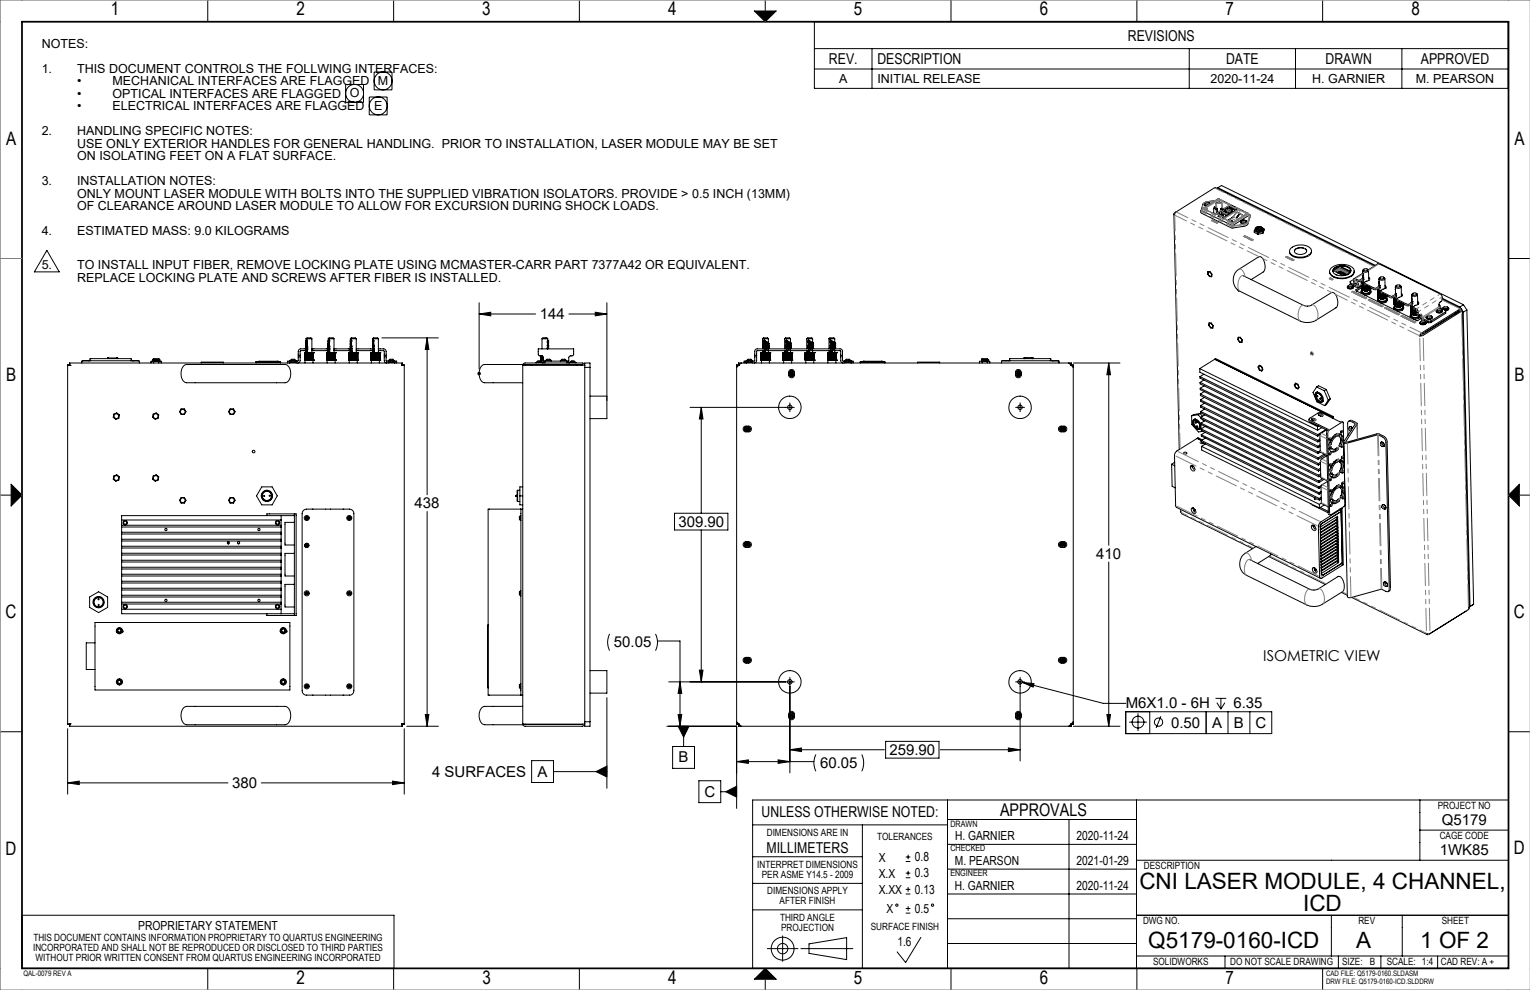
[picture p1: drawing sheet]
<svg xmlns="http://www.w3.org/2000/svg" width="432mm" height="279mm" viewBox="0 0 432 279" stroke-linecap="round" stroke-linejoin="round" font-family="sans-serif">
<defs><g id="words">
<g font-size="6.3">
<text x="321.6" y="250.9">CNI LASER MODULE, 4 CHANNEL,</text>
<text x="367.8" y="257.2">ICD</text>
<text x="324.1" y="267.5">Q5179-0160-ICD</text>
<text x="382.7" y="267.5">A</text>
<text x="400.8" y="267.5">1 OF 2</text>
</g>
<g font-size="5.2">
<text x="31.2" y="4.3">1</text>
<text x="83.7" y="4.4">2</text>
<text x="136.1" y="4.4">3</text>
<text x="188.6" y="4.3">4</text>
<text x="241" y="4.4">5</text>
<text x="293.5" y="4.3">6</text>
<text x="345.9" y="4.3">7</text>
<text x="398.3" y="4.4">8</text>
<text x="1.7" y="40.8">A</text>
<text x="427.4" y="40.8">A</text>
<text x="1.7" y="107.6">B</text>
<text x="427.4" y="107.5">B</text>
<text x="1.6" y="174.4">C</text>
<text x="427.3" y="174.4">C</text>
<text x="1.6" y="241.2">D</text>
<text x="427.3" y="241.2">D</text>
<text x="83.7" y="277.6">2</text>
<text x="136.1" y="277.6">3</text>
<text x="188.6" y="277.6">4</text>
<text x="241" y="277.6">5</text>
<text x="293.5" y="277.6">6</text>
<text x="345.9" y="277.6">7</text>
</g>
<text font-size="4.9" x="282.2" y="230.3">APPROVALS</text>
<g font-size="4.2">
<text x="318.3" y="11.5">REVISIONS</text>
<text x="233.9" y="18.2">REV.</text>
<text x="247.6" y="18.2">DESCRIPTION</text>
<text x="346" y="18.2">DATE</text>
<text x="374.1" y="18.2">DRAWN</text>
<text x="401" y="18.2">APPROVED</text>
<text x="152.3" y="90">144</text>
<text x="117" y="143.4">438</text>
<text x="191.4" y="148.6">309.90</text>
<text x="309.4" y="157.6">410</text>
<text x="173.2" y="182.7">50.05</text>
<text x="356.5" y="186.5">ISOMETRIC VIEW</text>
<text x="317.7" y="199.9">M6X1.0 - 6H</text>
<text x="348.1" y="199.9">6.35</text>
<text x="330.5" y="205.4">0.50</text>
<text x="342.1" y="205.4">A</text>
<text x="348.3" y="205.4">B</text>
<text x="354.3" y="205.4">C</text>
<text x="191.5" y="215.2">B</text>
<text x="251" y="213">259.90</text>
<text x="121.9" y="219.2">4 SURFACES</text>
<text x="151.7" y="219.2">A</text>
<text x="231.5" y="216.7">60.05</text>
<text x="65.5" y="222.3">380</text>
<text x="198.8" y="224.8">C</text>
<text x="214.9" y="230.5">UNLESS OTHERWISE NOTED:</text>
<text x="406.9" y="232.9">Q5179</text>
<text x="216.3" y="240.7">MILLIMETERS</text>
<text x="406.3" y="241.4">1WK85</text>
</g>
<g font-size="3.5">
<text x="11.8" y="13.4">NOTES:</text>
<text x="11.8" y="20.5">1.</text>
<text x="21.8" y="24">•</text>
<text x="21.8" y="20.5">THIS DOCUMENT CONTROLS THE FOLLWING INTERFACES:</text>
<text x="31.8" y="24">MECHANICAL INTERFACES ARE FLAGGED</text>
<text x="106.7" y="23.9">M</text>
<text x="236.8" y="23.5">A</text>
<text x="247.6" y="23.5">INITIAL RELEASE</text>
<text x="341.6" y="23.5">2020-11-24</text>
<text x="370.4" y="23.5">H. GARNIER</text>
<text x="399.6" y="23.5">M. PEARSON</text>
<text x="21.8" y="27.5">•</text>
<text x="31.8" y="27.5">OPTICAL INTERFACES ARE FLAGGED</text>
<text x="98.7" y="27.4">O</text>
<text x="21.8" y="31.1">•</text>
<text x="31.8" y="31.1">ELECTRICAL INTERFACES ARE FLAGGED</text>
<text x="105.6" y="31">E</text>
<text x="11.8" y="38.1">2.</text>
<text x="21.8" y="38.1">HANDLING SPECIFIC NOTES:</text>
<text x="21.8" y="41.6">USE ONLY EXTERIOR HANDLES FOR GENERAL HANDLING. PRIOR TO INSTALLATION, LASER MODULE MAY BE SET</text>
<text x="21.8" y="45.2">ON ISOLATING FEET ON A FLAT SURFACE.</text>
<text x="11.8" y="52.2">3.</text>
<text x="21.8" y="52.2">INSTALLATION NOTES:</text>
<text x="21.8" y="55.7">ONLY MOUNT LASER MODULE WITH BOLTS INTO THE SUPPLIED VIBRATION ISOLATORS. PROVIDE &gt; 0.5 INCH (13MM)</text>
<text x="21.8" y="59.3">OF CLEARANCE AROUND LASER MODULE TO ALLOW FOR EXCURSION DURING SHOCK LOADS.</text>
<text x="11.8" y="66.3">4.</text>
<text x="21.8" y="66.3">ESTIMATED MASS: 9.0 KILOGRAMS</text>
<text x="11.8" y="75.9">5.</text>
<text x="21.8" y="75.9">TO INSTALL INPUT FIBER, REMOVE LOCKING PLATE USING MCMASTER-CARR PART 7377A42 OR EQUIVALENT.</text>
<text x="21.8" y="79.5">REPLACE LOCKING PLATE AND SCREWS AFTER FIBER IS INSTALLED.</text>
<text x="269.5" y="237.1">H. GARNIER</text>
<text x="303.8" y="237.2">2020-11-24</text>
<text x="248" y="243.2">X</text>
<text x="258.2" y="243">0.8</text>
<text x="269.5" y="244.1">M. PEARSON</text>
<text x="303.8" y="244.1">2021-01-29</text>
<text x="248" y="247.7">X.X</text>
<text x="258.2" y="247.6">0.3</text>
<text x="269.5" y="251.1">H. GARNIER</text>
<text x="303.8" y="251.1">2020-11-24</text>
<text x="248" y="252.3">X.XX</text>
<text x="250.2" y="257.6">X</text>
<text x="258.2" y="252.2">0.13</text>
<text x="258.2" y="257.6">0.5</text>
<text x="39" y="262.5">PROPRIETARY STATEMENT</text>
<text x="253.3" y="267.1">1.6</text>
</g>
<g font-size="2.8">
<text x="405.8" y="228.3">PROJECT NO</text>
<text x="216.4" y="235.9">DIMENSIONS ARE IN</text>
<text x="247.6" y="237">TOLERANCES</text>
<text x="406.3" y="236.8">CAGE CODE</text>
<text x="213.7" y="244.9">INTERPRET DIMENSIONS</text>
<text x="322.8" y="245.3">DESCRIPTION</text>
<text x="215" y="247.7">PER ASME Y14.5 - 2009</text>
<text x="216.5" y="252.4">DIMENSIONS APPLY</text>
<text x="220" y="255.2">AFTER FINISH</text>
<text x="220.1" y="259.9">THIRD ANGLE</text>
<text x="220.5" y="262.8">PROJECTION</text>
<text x="245.8" y="262.4">SURFACE FINISH</text>
<text x="322.6" y="260.8">DWG NO.</text>
<text x="383.4" y="260.8">REV</text>
<text x="406.9" y="260.8">SHEET</text>
<text x="9.3" y="268.3">INCORPORATED AND SHALL NOT BE REPRODUCED OR DISCLOSED TO THIRD PARTIES</text>
<text x="9.4" y="265.5">THIS DOCUMENT CONTAINS INFORMATION PROPRIETARY TO QUARTUS ENGINEERING</text>
<text x="10" y="271.1">WITHOUT PRIOR WRITTEN CONSENT FROM QUARTUS ENGINEERING INCORPORATED</text>
<text x="325.4" y="272.3">SOLIDWORKS</text>
<text x="347.2" y="272.3">DO NOT SCALE DRAWING</text>
<text x="378.8" y="272.3">SIZE:</text>
<text x="386.6" y="272.3">B</text>
<text x="391.4" y="272.3">SCALE: 1:4</text>
<text x="406.7" y="272.3">CAD REV: A +</text>
</g>
<g font-size="2.5">
<text x="268.2" y="233.3">DRAWN</text>
<text x="268.2" y="240.3">CHECKED</text>
<text x="268.2" y="247.3">ENGINEER</text>
</g>
<g font-size="2.1">
<text x="6.6" y="275.4">QAL-0079 REV A</text>
<text x="374.2" y="275.5">CAD FILE: Q5179-0160.SLDASM</text>
<text x="374.2" y="277.7">DRW FILE: Q5179-0160-ICD.SLDDRW</text>
</g>
</g></defs>
<g fill="none" stroke="#000" stroke-width=".28">
<path d="M58.6 0v6.1M111.1 0v6.1M163.5 0v6.1M212.9 3.1h6.1l-3 3zM216 0v3.1M229.8 6.1h195.8v18.8h-195.8zM229.8 13.7h195.8M229.8 19.5h195.8M246.1 13.7v11.2M268.4 0v6.1M320.9 0v6.1M335.6 13.7v11.2"/>
<path d="M365.6 13.7v11.2M373.3 0v6.1M395.6 13.7v11.2M97.5 23.8h5.1v5.1h-5.1zM104.2 27.4h5.1v5h-5.1zM105.6 20.3h5v5.1h-5zM331.8 59.9l-.5 .5 .2 .3 .3-.8 11.2-6.9 44.9 22.1M338.9 59.5h.1M339 59.5l.1 .7 8.5 4.1 3.7-.5 .7-.3 .7-2.2-.2-.7M339.3 58.9l4.7-2.8 8.3 4.1 .1 .6-4.7 2.8-8.3-4.1zM339.5 57.7l-.6 1.8M339.6 57.6l-.1 .1"/>
<path d="M339.8 57.6a1.1 1.1 0 0 1 1.8-.1 1.02 1.02 0 0 0-1.8 .2l.2 .3 .7 .1M339.8 57.6l.2 .3 .7 .2M339.8 57.6h.1M339.9 59h.1M339.9 59l3 1.4M340.4 57.6l.2 .1M340.4 57.6v.1M340.4 57.6h.1M340.4 57.4v.2M340.4 57.4v.1M340.4 57.5v.1M340.4 57.7h.1"/>
<path d="M340.4 57.4h.1M340.5 57.7h.1M340.6 57.5v.2M340.7 59.1v.3M340.7 57.4l.3 .1M340.7 57.4h-.3M340.7 57.5v.2M340.8 58.9l-.5 .3M340.9 57.7h.1M340.9 57.6h.1M341 57.6l-.4 .1M341 57.6h.1"/>
<path d="M341 57.5v.1M341 57.5l-.1 .1M341.5 57.5h.1M341.5 57.5a.97 .97 0 0 0-1.7 .1l.3 .3 .7 .1M342.5 58.8l.8 .3M342.5 58.8v1.3M342.8 58.5l.4 .2M342.8 58.5l-.3 .3M342.8 58.5l.5 .1M343.1 56.6l-2.6 .4-.6 .2-.4 .5M343.2 57.4l-.1 .1M343.2 57.4l.9-.5 .9 .6"/>
<path d="M343.2 58.7l.1 .4M343.2 57.4h.1M343.3 59.1v1.1M343.3 58.6l-.1 .1M343.3 58.6l.3 .3M343.6 58.9l-.3 .2M343.6 58.9v1.1M343.7 53l-.3 .2M343.7 53l44.5 21.9M343.7 53l1-.6 68.3 33.6M344 56.1l-.1 .1M344.5 59l.3 .2"/>
<path d="M344.5 59v.5M344.6 59.4l-1.7 1M344.6 59.4h.1M344.6 59.4l.2 .1M344.6 59.3v.1M344.6 59.3l.3 .2-1.3 .8M344.7 59.7h.1M344.7 59.8h.1M344.7 59.5h.1M344.7 59.7v.1M344.7 58.7l.6 .1M344.7 58.7l.5 .2"/>
<path d="M344.7 58.7l-.2 .3M344.8 59.7h.1M344.8 59.7l-.1 .1M344.8 59.8h.1M344.9 59.8h.1M344.9 59.6h.1M344.9 59.6l-.1 .1M344.9 59.9h.1M344.9 59.7h.1M344.9 59.7v.1M344.9 59.7l.1 .1M345 59.8h.1"/>
<path d="M345 59.7h.1M345 59.8h-.1M345 59.7h-.1M345 59.7l.1 .5M345 59.7l-.2 .1M345 59.9h.1M345 59.7h-.2M345 60h.1M345.1 59.9h.1M345.1 59.7h.1M345.1 59.8l-.1 .1M345.1 59.8h.1"/>
<path d="M345.2 59.7h.1M345.2 59.8h.1M345.2 58.9v.1M345.2 59.7v.1M345.2 59.8h-.1M345.2 59.7l-.3 .2M345.2 60h.1M345.2 59.9l.1 .1M345.2 59.9v.1M345.2 59.9h.1M345.3 58.8l-.1 .1M345.3 58.8v.1"/>
<path d="M345.3 59.9h.1M345.3 59.9h-.1M345.3 59.9l-.1 .1M345.4 59.9h.1M345.4 59.9h-.1M345.4 58.9l-.1 .1M345.4 59.9l-.1 .1M345.5 59.9h.1M345.5 59.9l-.1 .1M345.5 59.9l-.2 .1M345.5 59.1l1.3-.8 1.9 1M345.5 59.1l-.3-.2-.6 .4"/>
<path d="M345.5 59.9l-.1 .2M345.6 59.9h.1M345.6 59.2h.1M345.6 60h-.2M345.6 60h.1M345.6 60l-.4 .3 .1-.2M345.7 59.2h.1M345.7 59.3h.1M345.7 59.6h.1M345.8 59.6h.1M345.8 59.3h.1M345.8 59.2h-.2"/>
<path d="M345.8 59.2h-.1M345.8 59.1h.1M345.8 59.1l-.1 .2M345.8 59.1l-.2 .1M345.9 59.7h.1M345.9 59.4h.1M345.9 59.3v.1M345.9 59.5h.1M345.9 59.2h.1M345.9 59.5l-.2 .1M345.9 59.2l-.1 .1M346 59.5h.1"/>
<path d="M346 59.5h-.1M346 59.3h.1M346 59.6h.1M346 59.5l-.2 .1M346 59.3l-.1 .1M346 59.2h.1M346 59.1h.1M346 59.1v.1M346 59.4h.1M346 59.2l-.2 .1M346 59.5l-.1 .2M346 59.5v.1"/>
<path d="M346 59.2l-.1 .1M346.1 59.4h.1M346.1 59.8h.1M346.1 59.2v.1M346.1 59.2h.1M346.1 59.6h.1M346.1 59.3h.1M346.1 59.3l-.1 .1M346.1 59.3h-.1M346.2 59.8h.1M346.2 59.5h.1M346.2 59h.1"/>
<path d="M346.2 59.3h-.1M346.2 59l-.2 .1M346.2 59.8h-.1M346.2 59.3h.1M346.2 59.7h.1M346.2 59.2h.1M346.2 59.2v.1M346.2 59.8l.1 .1M346.2 59.8h.2M346.3 59.3h.1M346.3 59.9h.1M346.3 59.5h-.1"/>
<path d="M346.3 59.8h.1M346.3 59.7h.1M346.3 59.7h-.1M346.3 59.5h.1M346.3 59.1h.1M346.3 59.2v.1M346.3 59.6h.1M346.3 59.7l-.2 .1M346.3 59.1h-.2M346.3 59.1l-.2 .1M346.3 59.1l-.1 .1M346.3 59.8v.1"/>
<path d="M346.3 59.1v.1M346.4 59.9h.1M346.4 59.8h.1M346.4 59.6h.1M346.4 59.3h.1M346.4 59.4h.1M346.4 59.4l-.2 .1M346.4 59.4l-.1 .1M346.4 59.7h.1M346.4 59.7l-.1 .1M346.4 59.1h.1M346.4 59.8v.1"/>
<path d="M346.4 59.1l-.1 .1M346.4 59.1l-.1 .2M346.5 59.4h.1M346.5 59.1h.1M346.5 59.8h.1M346.5 59.7v.1M346.5 59.3h.1M346.5 59.2h.1M346.5 59.5l-.2 .1M346.5 59.4l-.2 .2M346.5 60h.1M346.5 59.7h.1"/>
<path d="M346.5 59.5h.1M346.5 59.9h-.1M346.5 59.8h-.1M346.5 59.3v.1M346.5 59.3v.2M346.5 59.2l-.1 .1M346.5 59.2l-.2 .1M346.5 59.4l-.1 .2M346.5 59.8v.1M346.5 59.1l.1 .1M346.6 59.8h.1M346.6 59.3v.1"/>
<path d="M346.6 59.4h.1M346.6 59.1h.1M346.6 59.5h.1M346.6 59.8l-.1 .1M346.6 59.2v.1M346.6 59.2h-.1M346.6 59.3h-.1M346.6 59h.1M346.6 59.5l-.2 .1M346.6 59l-.1 .1M346.6 59.2h.1M346.6 59.2l-.2 .1"/>
<path d="M346.6 59.8l-.1 .2M346.6 59.4l.1 .1M346.6 59.6h.1M346.6 58.9h.1M346.6 59.7v.1M346.6 58.9l-.1 .2M346.6 58.9l.1 .1M346.6 58.9v.1M346.6 59.6l-.1 .1M346.6 59.8l-.1 .1h.2M346.6 59.6l.1 .1M346.7 59.7h.1"/>
<path d="M346.7 59.8h.1M346.7 59.7v.1M346.7 59.4h.1M346.7 59.4v.1M346.7 59.5h.1M346.7 59.3h.1M346.7 59.2h.1M346.7 59.1h.1M346.7 59h.1M346.7 59.3h-.2M346.7 58.9h.1M346.7 58.1l-1.4 .8"/>
<path d="M346.7 58.9v.1M346.7 59.1v.1M346.7 59.6h.1M346.7 59.3h-.1M346.7 59l-.1 .1M346.7 59.5l.1 .1M346.7 59.5l-.2 .2M346.7 59.9h.1M346.7 59.9l-.2 .1M346.8 59.5h.1M346.8 59h.1M346.8 57.9l-.2 .2"/>
<path d="M346.8 59.6h.1M346.8 59.8h.1M346.8 59.4h.1M346.8 59.3h.1M346.8 59.1h.1M346.8 57.9v.1M346.8 59.8l-.1 .1M346.8 59l-.1 .1M346.8 59.6l-.1 .1M346.8 59.1l-.1 .1M346.8 59.4h-.1M346.8 59.2h.1"/>
<path d="M346.8 59.3l-.2 .1M346.8 58.2l-1.3 .9M346.8 58.2v.1M346.8 59.4v.2M346.8 59.4h.2M346.8 59.2l.1 .1M346.8 59.3l-.1 .1M346.8 59.1h-.2M346.8 58.2l.3 .2M346.9 59.4h.1M346.9 59.1h.1M346.9 59.3h.1"/>
<path d="M346.9 59h.1M346.9 59v.1M346.9 59.3v.1M346.9 59.3l-.2 .1M346.9 59.1l-.2 .1M346.9 59l-.2 .1M346.9 59l-.2 .2M346.9 59.9h.1M346.9 59.7h.1M346.9 59.8h-.1M346.9 59.1h-.1M346.9 59.7v.1"/>
<path d="M346.9 59.8h.1M346.9 59.6h.1M346.9 59.1l-.1 .1M346.9 59.7l-.2 .1M346.9 59.7v.2M346.9 59.7l-.1 .1M347 59.6h.1M347 59.4h.1M347 59.3h.1M347 59.1h.1M347 59.5h.1M347 59.1h-.1"/>
<path d="M347 59.9h.1M347 59.6l.1 .1M347 59.4l-.2 .1M347 59.5l-.1 .1M347 59.7h.1M347 59.4v.1M347 59.8h.1M347 58.5l.4 .5 .9 .2M347 58.5h.1M347 59.1l-.2 .1M347 59.1l-.1 .1M347 59.8l.1 .1"/>
<path d="M347 58.5l1.3 .6M347.1 59.7h.1M347.1 60h.1M347.1 59.9h.1M347.1 59.8v.1M347.1 59.9h-.1M347.1 59.7v.1M347.1 58.4v.1M347.1 59.9v.1M347.1 59.7l-.2 .2M347.1 59.4h.1M347.1 59.8l-.2 .1"/>
<path d="M347.1 59.2l-.1 .1M347.1 59.5l-.1 .1M347.1 59.4l-.1 .1M347.1 59.6h.1M347.1 59.5h.1M347.1 59.8h.1M347.1 59.4v.1M347.1 59.4l.1 .2M347.1 59.8l-.1 .1M347.2 59.8h.1M347.2 59.6h.1M347.2 59.8l-.1 .1"/>
<path d="M347.2 59.2l-.2 .1M347.2 59.2h.1M347.2 59.3h-.1M347.2 59.5l-.2 .1M347.2 59.5h.1M347.2 59.5l-.3 .1M347.2 59.5h-.1M347.2 59.7h.1M347.2 59.2v.1M347.2 59.4h.1M347.2 59.4l.1 .1M347.2 59.3h.1"/>
<path d="M347.2 59.3l-.1 .1M347.3 59.8h.1M347.3 59.4h.1M347.3 59.2h.1M347.3 59.4v.1M347.3 59.9h.1M347.3 58.3l1.5 .7 .1-.2M347.3 58.1h.1M347.3 58.2v.3M347.3 59.4v.2M347.3 59.6l-.2 .1M347.3 59.9v.1"/>
<path d="M347.3 59.2l-.1 .1M347.3 58.2l-.2 .2M347.3 59.5h.1M347.3 60h.1M347.3 59.5l-.2 .2M347.3 59.6v.1M347.3 59.4h-.1M347.3 59.5l-.1 .2M347.3 59.3h.1M347.3 59.3l-.2 .1M347.3 59.9l-.1 .1M347.3 59.3l.2 .1"/>
<path d="M347.4 59.5h.1M347.4 59.4h.1M347.4 59.3l.2 .1M347.4 58.1h.1M347.4 58.1l1.5 .7M347.4 59.3h.1M347.4 58.1h-.1M347.4 59.3l-.2 .1M347.4 59.6h.1M347.4 59.9h.1M347.4 59.6l-.2 .1M347.5 59.7h.1"/>
<path d="M347.5 59.4h.1M347.5 59.6v.1M347.5 59.3h.1M347.5 59.6l.1 .1M347.5 59.4l-.1 .1M347.5 59.4l-.2 .1M347.5 59.3l-.2 .2M347.5 59.7l-.2 .1M347.5 59.3l-.2 .1M347.6 59.7h.1M347.6 59.4h.1M347.6 59.4h-.1"/>
<path d="M348.2 58.3l.5 .2-.2 .1M348.2 58.3l-.2 .1M348.2 58.3l-.1 .1M348.3 59.1v.1M348.6 59.1l.3 .2-3.3 2M348.6 59.1v.1M348.7 59.3l-3 1.9-2-1M348.7 59.3h.1M348.9 58.8h.1M348.9 58.9h.1M348.9 58.8v.1M348.9 58.9l-.3 .2"/>
<path d="M13.2 70.7l3.5 6h-7zM331.3 60.4l1.5 66.5M340.9 76.6l.6 .1 .6 .7-.1 .7h-.7l-.5-.7zM341.1 76.8a.65 .65 0 0 1 .7 .4 .65 .65 0 0 1-.2 .8l-.5-.4-.2-.5zM342.4 60.2l.5 .1M342.4 60.2l.3 .1M342.4 60.2h-.1M342.9 60.3v.1M343.3 60.5h.1M343.4 60.3l-.1 .2M343.4 60.3l2 1.1M343.4 60.3h.1"/>
<path d="M343.6 60.3h.1M343.6 60.3l-.1 .1M343.6 60.3v.1M343.7 60.3v.2M344 60.9l.5 .2-.3 .2M344 60.9l-.3 .1 .6 .2M344 60.9v.2M344.1 60.4l.8 .1 .4 .5zM344.1 60.4h.1M344.8 60.1h.1M344.9 60.1h.1M344.9 60.1h.2"/>
<path d="M344.9 60h.1M345 60l-.1 .1M345 60h.2M345 60l-.2 .1M345 60.1h.1M345.1 60.2h.1M345.1 60.1h.1M345.1 60.1v.1M345.1 60.1h-.1M345.1 60h.1M345.1 60l-.1 .1M345.1 61.5h.1"/>
<path d="M345.1 60.2l.1 .1M345.2 60.3h.1M345.2 60.1l-.1 .1M345.2 61.5h.1M345.2 60.2h-.1M345.2 60.1h-.1M345.2 60.1h.1M345.2 61.3v.2M345.2 60.1v.1M345.3 60.1h-.1M345.3 60h.1M345.3 60.1h.1"/>
<path d="M345.3 60l.1-.1-.1 .1M345.3 60.1l-.1 .2M345.3 60.1l-.1 .1M345.4 60.4h.1M345.4 60h.1M345.4 60l-.1 .1M345.4 60.1h.1M345.4 60.2h.1M345.4 60.1v.1M345.4 60.2l-.2 .1M345.5 60.1h.1M345.5 60.3v.1"/>
<path d="M345.5 60.3h.1M345.5 60.3l-.1 .1M345.5 60.4h.1M345.5 60.2l.1 .1M345.5 60.2l-.1 .2M345.6 60.2h.1M345.6 60.4h-.1M345.6 60.1h.1M345.6 60.1v.2M345.6 60.5h.1M345.6 60.3h.1M345.6 61.3h.1"/>
<path d="M345.6 61.3l-.3 .2M345.7 60.5h.1M345.7 60.3h.1M345.7 60.3l-.2 .1M345.7 60h.1M345.7 60.1h.1M345.7 61.8l.1 .1M345.7 60.1l-.1 .1M345.7 60v.1M345.7 60.4h.1M345.7 60.5l.1 .1M345.7 60l-.1 .1"/>
<path d="M345.8 60.5h.1M345.8 60.3h.1M345.8 60.4h.1M345.8 60.4l-.1 .1M345.8 60.3l-.1 .2M345.8 60.4h-.2M345.8 60.6h.1M345.8 60.1h.1M345.8 60.3v.1M345.8 61.9l1.6 .8M345.8 60h.1M345.8 60.1h-.2"/>
<path d="M345.8 60l-.1 .1M345.8 60v.1M345.9 60.4h.1M345.9 60.5h.1M345.9 60.3h.1M345.9 60.4l.1 .1M345.9 60.4v.1M345.9 60.3h-.1M345.9 60.1h.1M345.9 60.3l.1 .2M345.9 60.1l-.1 .2M346 60.5h.1"/>
<path d="M346 60.2h.1M346 60.1h.1M346 60.4v.1M346 60.1v.1M346 60.1l-.2 .2M346 60.4h.1M346.1 60.2h.1M346.1 60.2l-.2 .1M346.1 60.4h.1M346.1 60.2l.2 .1M346.1 60.2l-.4 .3M346.1 60.3h.1"/>
<path d="M346.1 60.2v.1M346.1 60.3h.2M346.2 60.5h.1M346.2 60.3h.1M346.2 60.4h.1M346.2 60.3l-.2 .1M346.2 60.4h-.1M346.3 60.3h.1M346.3 60.3l-.3 .1M346.3 60.3l-.1 .1M346.3 60.4l-.1 .1M346.3 60.5h.1"/>
<path d="M346.4 60.6h.1M346.4 60.4h.1M346.4 60.5h.1M346.4 60.3l-.1 .1M346.4 60.3v.1M346.4 60.5h-.1M346.4 60.4l-.2 .1M346.5 60.5h-.1M346.5 60.4l-.2 .1M346.6 60.4h.1M346.6 60.4l-.2 .2M347.2 60h.1"/>
<path d="M347.2 62.6a.38 .38 0 0 1 .4-.3 .38 .38 0 0 1 .3 .5M347.2 60l.1-.1zM347.3 62.5h.5l-.5 .1zM347.8 62.5v.2h-.3M347.8 62.5l.1 .1M347.9 61.3l-1.4 .9M348 61.2l-1.4 1.1 1.2-.9M348 62.6l-.1 .2M348 61.2h.1M348 62.6h.1M349 61.3l.1 .1M349 61.3h.1"/>
<path d="M349.1 61.3v.1M349.7 60.6h.1M349.7 60.6l-.6 .8M349.7 60.6l-.6 .7M349.7 60.6l-.7 .7M350.2 62.4a1.11 1.11 0 0 1 1.7 .3 1.05 1.05 0 0 1-1.8-.1zM350.2 62.7h.1M350.3 62.4a1.03 1.03 0 0 1 1.6 .3 .92 .92 0 0 1-.9 .4 .92 .92 0 0 1-.8-.6zM350.7 62.7l.6 .1M350.7 62.7v.1M350.7 62.7h.1M350.7 62.5v.2"/>
<path d="M350.8 62.5h.1M350.7 62.8h.1M350.8 62.7v.1M350.8 77.8l17.2 8.5 .7 .1 1.4-.3 5.6-3.5a1.76 1.76 0 0 1 1.8 2 2.33 2.33 0 0 1-.5 2.3l-6.1 3.8-1.3 .3h-1.4l-1.1-.3-17.2-8.5a3.6 3.6 0 0 1-.3-6.2l5.6-3.5a1.22 1.22 0 0 1 1.5 1.2 2.79 2.79 0 0 1-.2 3.1l-3.4 2.1M350.8 61l-.3-.5-1.3-.6-.5 .3-.7 1M350.9 62.7l-.1 .1M351 62.4h.1M351 62.5h-.2M351 62.4l.3 .1M351 62.4l-.3 .1M351.1 62.7v.1M351.1 62.8h.1"/>
<path d="M351.3 62.8h.1M351.3 62.7v.1M351.3 62.5v.3M351.3 62.5v.2M351.5 60.5l-3.7 2.3M351.6 60.4v.1M351.9 62.6a.97 .97 0 0 1-1.7 .1M352 62.7a1.14 1.14 0 0 0-1.9 0M352.4 60.5l.1 .1M352.5 60.6h.1M354 65.2l1 .5M354 65.2v.4l1 .5"/>
<path d="M354.5 64.5h.1M354.5 64.6h.1M354.5 64.7h.1M354.5 64.9h.1M354.5 64.5a1.04 1.04 0 0 0 1.5 .3M354.5 64.6a1.04 1.04 0 0 0 1.5 .3M354.5 64.7a1.04 1.04 0 0 0 1.5 .4M354.5 64.9a1 1 0 0 0 1.5 .3M354.5 64.3l-.5 .9M354.6 64.2a.84 .84 0 0 1 .8-.3 .84 .84 0 0 1 .7 .6 .85 .85 0 0 1-1.5-.3zM354.7 64.8l.5 .1 .8-.1M354.7 64.9l.5 .2 .8-.2"/>
<path d="M354.7 65.1l.5 .1 .8-.1M354.7 64.1l-.2 .1a.78 .78 0 0 0 .5 .8 .78 .78 0 0 0 .9-.2l.3-.2-.2-.5M354.7 65.2h.1M354.8 64.3a.58 .58 0 0 1 .6-.3 .58 .58 0 0 1 .4 .5 .61 .61 0 0 1-1-.2zM355 65.7v.4M355.1 64.7h.4M355.7 64.6a.37 .37 0 0 0-.4-.4 .37 .37 0 0 0-.3 .4M355.9 64.1h.1M356 65.2l-.5 .1-.7-.1M356 64.8h.1M356 64.9h.1M356 65v.1"/>
<path d="M356.2 64.4h.1M356.2 64.6h.1M356.2 64.7h.1M356.2 64.4l-.2 .4M356.2 64.5a.96 .96 0 0 1-.9 .6 .96 .96 0 0 1-.8-.6M356.2 64.6l-.2 .3M356.2 64.6a.96 .96 0 0 1-.9 .6 .96 .96 0 0 1-.8-.5M356.2 64.7l-.2 .4M356.2 64.8a.95 .95 0 0 1-.9 .6 .95 .95 0 0 1-.8-.6M356.2 64.4l.5 .2M356.2 64.8h.1M356.2 64.8l-.2 .4"/>
<path d="M356.4 65.4l-1.4 .3M356.4 65.8l-1.4 .3M356.4 65.4v.4M356.7 64.6l-.3 .8M356.7 64.6l-.3 1.2M364.4 70a4.5 4.5 0 0 1 5.6 .3 1.61 1.61 0 0 1-1.5 2.1 4.3 4.3 0 0 1-4.4-1l-.1-.9zM365.6 70.3a2.29 2.29 0 0 1 3.2 .4 1.77 1.77 0 0 1-2.6 1l-.6-.3a.64 .64 0 0 1 0-1.1zM368.2 70.2l.6 .6M368.2 70.2a2.04 2.04 0 0 0-2.9 .7M370.1 70.8a1.8 1.8 0 0 1-1.6 1.8 3.8 3.8 0 0 1-4.5-1.3l-.1-.4M375.6 75.7a4.8 4.8 0 0 1 6.5 .3 1.76 1.76 0 0 1-1.6 2.2 4.4 4.4 0 0 1-5.2-1.2l-.1-.7zM376.4 75.7a3.5 3.5 0 0 1 4.8 .4 1.93 1.93 0 0 1-2.4 1.7 2.09 2.09 0 0 1-2.6-1.5z"/>
<path d="M377 77.5l.3 .1M377.2 76.5l2.2 1M377.2 76.3v.1M377.2 76.3h.1M377.2 76.4h.1M377.2 76.4l.1 .2M377.2 76.4v.1M377.2 76.3v.2M377.5 75.9h.1M377.5 75.9l-1 .6M377.6 75.9h.1M377.6 75.9l-.4 .4"/>
<path d="M377.6 75.9l.1 .2M377.7 76.1h.1M377.7 76.1l-.5 .3M377.8 76.9l.6 .4-.2 .1M377.8 76.9l-.2 .1M377.8 76.9l-.1 .2M377.8 76.6l1.9 .9M377.8 76.6v.2M377.8 76.6l-.2 .1M377.9 76.1l.1 .1M377.9 75.8l-.2 .3M377.9 75.8h.1"/>
<path d="M377.9 75.8l-.3 .1M377.9 75.8h.3M377.9 76.4l-.1 .2M377.9 75.8v.3M378 76.2h.2M378 76.2h.1M378 76.4l-.2 .2M378 76.4l1.8 .9M378 76.2v.1M378 76.3h.1M378.1 75.2v.3h.3M378.1 75.2l-1.7 1.1v.2l2.6 1.3 2-1.1v-.2l-2.6-1.3"/>
<path d="M378.1 75.2h.3M378.1 76.3l1.9 .9-.2 .1M378.1 76.3l-.1 .1M378.2 75.8v.4M378.2 76.2l-.1 .1M378.2 76.2h.1M378.2 75.5l-.7 .4M378.2 76.1v.1M378.3 75.8h-.1M378.3 75.8l2.1 1.1M378.3 75.8l-.1 .2 2.2 1M378.3 76l-.1 .2"/>
<path d="M378.4 75.2v.3M378.4 75.5l2.6 1.2M378.5 76.4l.4 .2M379.1 76.7h.1M379.1 76.7l.3 .2M379.1 76.5h.1M379.1 76.5v.2M379.1 76.5l.5 .2M379.1 76.4l-.1 .3M379.1 76.7l.4 .2M379.2 76.5h-.1M379.4 77.5h.1"/>
<path d="M379.4 77.5h.2M379.5 76.8l-.1 .1M379.5 76.9h-.1M379.6 76.7l-.1 .1M379.6 77l.5 .3M379.6 77.5h.1M379.8 77.3v.1M380.4 77l-.1 .1M380.4 76.9v.2M380.4 77v.1M380.4 76.9h.1M380.4 76.9v.1"/>
<path d="M380.6 77.4l-.4 .1M381.1 79.8l1.7 .9 .1-.8M381.2 76.4a2.72 2.72 0 0 0-3.7-1.2l-1 .6-.3 .7M381.2 76.4a2.4 2.4 0 0 0-3.1-1.3l-1.2 .5-.6 .5-.1 .5M382 77.4l-.8 .7M382 78.9l-.9 .5v.9l2 .8 .2-.2v-.9h-.6M382.2 76.5a2.42 2.42 0 0 1-2.6 2.1 3.7 3.7 0 0 1-4.4-1.7v-.2M384.2 79.7v.1M384.2 79.7h.1M384.2 79.6h.1M384.2 79.7l.1 1.8M384.2 79.7v1.7"/>
<path d="M384.2 79.6v.1M384.2 79.8h.1M384.2 79.5v.1M384.2 79.8l.1 1.8M384.3 79.9h.1M384.3 79.4v.1M384.3 79.7v.2M384.3 79.7l-.1 .1M384.3 79.5l-.1 .2M384.3 79.5l-.1 .1M384.3 79.5h-.1M384.3 79.4h.1"/>
<path d="M384.3 79.9l.1 .1M384.3 79.8h-.1M384.3 79.9l.1 1.8M384.4 79.3h.1M384.4 79.3l-.1 .1M384.5 79.3h.1M384.5 79.3h-.1M384.5 79.2h.1M384.5 79.2v.1M384.6 76.4v.8M384.6 77.1v2.5M384.6 77.9h.1"/>
<path d="M384.6 77.4h.1M384.6 77.3h.1M384.6 77.1v.1M384.6 78.3h.1M384.6 79.2h-.1M384.6 77.1l-2.5 1.6M384.6 78.2v.2M384.6 79.5l.1 .5M384.6 79.3v.2zM384.6 79.1h.1M384.6 78.9h.1M384.6 78.4h.1"/>
<path d="M384.6 79.5v.1M384.6 79.1v.1M384.6 78.7h.1M384.6 78.8h.1M384.6 79h.1M384.6 79.1a.59 .59 0 0 0-.2 .8 .59 .59 0 0 0 .7 .3M384.6 79.2l-.2 .3v.4l.7 .3M384.6 78.4l-1 .7-1.5-.4-.1 1.1 .5 .3M384.6 78.7l-1 .8-1.2-.4v.8l.3 .1M384.7 79.9l-.1 .1M384.9 76a.52 .52 0 0 1 .6-.2 .52 .52 0 0 1 .4 .5 .52 .52 0 0 1-.6 .2 .52 .52 0 0 1-.4-.5zM385 79.8l.1 .5"/>
<path d="M385.8 75.9l.4 .3a.77 .77 0 0 1-.8 .6 .77 .77 0 0 1-.8-.6l.4-.2M386.2 76.2l2.7-1.8 .3 .1 17.4 8.5 .3 .4 .1 1.1M386.2 76.3l.1 2.8M386.3 78.3a.69 .69 0 0 1 0 .8 .69 .69 0 0 1-.7 .3l-.5 .3v.3l2.8 1.4 .6-.1 .7-.7M386.3 78.7l.2 .2M386.3 79.1h.1M389.2 78.7v.7M389.2 79.4v1.3M389.2 79.6v.1M389.2 79.4h.1M389.5 78.2a.52 .52 0 0 1 .7-.2 .52 .52 0 0 1 .3 .6 .52 .52 0 0 1-.6 .2 .52 .52 0 0 1-.4-.6zM389.6 78.2l-.3 .3a.8 .8 0 0 0 .5 .7 .8 .8 0 0 0 .9-.3l.1-.3-.4-.4"/>
<path d="M390.8 78.6l.1 2.8M425.7 73h6.1M85.9 99.6h.1M85.9 99.6l.2-.1v2.9M85.9 99.6v2M86 99.6h2.4M86 99.6v2M86 99.6h.1M86.1 99.6h.1M86.1 99.6l.2-.1v2.2M86.1 99.6v2M86.2 99.6v2"/>
<path d="M86.2 99.5l-.1 .1M86.3 99.6h.1M86.3 99h-1.5l-.1 1.4M86.3 98.5h-1.4a.67 .67 0 0 0-.7 .7v1.2M86.4 95.6h1.6M86.4 95.6l.2-.2h1.2l.2 .2M86.4 99.6h.1M86.4 95.6v6.1M86.4 96.1h.1M86.4 96.2h.1M86.4 96.3h.1M86.4 96.5h.1"/>
<path d="M86.4 96.7h.1M86.4 96.8h.1M86.4 97.1l.1 .3M86.4 97.4h.1M86.4 97.5h.1M86.4 97.7h.1M86.4 98.9v.2M86.4 99.1v.2M86.4 97.8h.2M86.4 97.8h.1M86.4 99.3l-.1 .3M86.4 99.3v.1"/>
<path d="M86.4 97.9h.2M86.4 97.1l.1 .1M86.4 99.1h.1M86.4 98.9h.1M86.4 98.4h.1M86.4 98.3h.1M86.4 98.5h.1M86.4 97.5v.2M86.4 98.2l.2 .2M86.4 98h.2M86.4 99.2v.1M86.4 98.9v.1"/>
<path d="M86.4 98.2h.1M86.4 99h.1M86.4 98.8h.1M86.4 99.2h.1M86.4 99.3h.1M86.4 96.5v.2M86.4 98v.2M86.5 98.4h.1M86.4 99.1v.1M86.5 97.4h.1l-.1 .4M86.5 97.4h.1M86.5 96.8l.1 .3-.1 .3"/>
<path d="M86.5 96.8h.1M86.5 96.8l-.1 .3M86.5 97.7l-.1 .1M86.5 97.7h.1M86.5 97.7v.1M86.5 99.1h.1M86.5 97l.1 .1M86.5 99.2l-.1 .2M86.5 98.8l-.1 .1M86.5 98.9l-.1 .1M86.5 97l-.1 .1M86.5 97.2h.1"/>
<path d="M86.5 97h.1M86.5 98.5h.1M86.5 99.1h-.1M86.5 99.6h.1M86.5 96.5v.2M86.5 98.4v.1M86.5 98.8v.1M86.5 96.7l.1 .1h-.1M86.5 99.4h.1M86.5 99.1l-.1 .1M86.5 98.8v.2M86.5 98.9h.1"/>
<path d="M86.5 98.8h.1M86.5 99.4v2.3M86.5 96.1l.1-.2-.1 .6M86.5 99.3h.1M86.5 99.2v.1M86.5 99.1l.1 .2M86.5 99.2v.2M86.5 99.1v.1M86.5 99.3v.1M86.5 96.3h.1M86.5 96.2h.1M86.5 96.1h.1"/>
<path d="M86.5 97.8h.1M86.5 99.2h.1M86.5 96.2v.1M86.6 97.1l-.1 .1M86.6 97.5l-.1 .2M86.6 97.5h.1M86.6 99.6h.1M86.6 99.5v2.2M86.6 99.5l-.2 .1M86.6 99.3l-.1 .1M86.6 98.9l-.1 .2M86.6 98.5l-.2 .2h.2"/>
<path d="M86.6 98.5h.1M86.6 98.4h.1M86.6 98.7h.1M86.6 98h.1M86.6 97.9h.1M86.6 98.4v.1M86.6 99.6v2M86.6 99.3v.2M86.6 98.9v.4M86.6 98.5l-.2 .1h.2M86.6 97.8v.2M86.6 98.6v.3"/>
<path d="M86.7 99.5l-.1 .1M86.7 99.5v.1M86.7 99.5v2.2M86.7 99.6h.1M86.8 99.6h.1M86.8 99.6v2.1M86.8 99.6v2M86.9 99.5l.1 .1M86.9 99.5l-.2 .1M86.9 99.5v2.2M87 99.6v2M87 99.5l.1 .1"/>
<path d="M87 99.5v.1M87 99.5v2.2M87.1 99.6h.1M87.2 99.5v2.2M87.2 99.5v.1M87.2 99.5l-.1 .1M87.2 99.6h.1M87.3 99.5v.1M87.3 99.5l-.1 .1M87.3 99.5v2.2M87.3 99.6h.1M87.3 99.6v2"/>
<path d="M87.5 99.6h.1M87.5 99.6l-.1 2.1M87.5 99.6v2M87.5 99.5h.2M87.5 99.5v.1M87.5 99.5v2.2M87.7 99.5v.1M87.7 99.5v2.2M87.7 99.6v2M87.8 99.5l-.1 .1M87.8 99.5v.1M87.8 99.5v2.2"/>
<path d="M87.8 99.6h.2M87.8 99.6v2M87.9 99.6v2.1M88 95.6l.1 6.1M88 98.5h.1M88 99h.1M88.1 99.6h.1M88.1 98.5h4.5v.5M88.1 99h4.5M88.1 98.5v.5M88.1 99.6l-.1-.1-.1 2.1M88.3 99.6h.1"/>
<path d="M88.3 99.6v2.8M88.3 99.6l-.1-.1v2.2M88.4 99.6l-.2 2.1M88.4 99.6h.1M88.4 99.6v2M92.2 99.6h.1M92.2 99.6v2M92.3 99.6h.1M92.3 99.6v2M92.3 99.5v2.9M92.4 99.6h.1M92.4 99.5l-.2 .1"/>
<path d="M92.4 99.6l.1-.1v2.2M92.4 99.5l-.1 .1M92.4 99.6v2M92.5 99.5l-.1 .1M92.5 99.6h.1M92.6 99h.1M92.6 99.6h.1M92.6 96.1h.2M92.6 96.2h.2M92.6 96.3h.2M92.6 96.5h.1M92.6 96.7h.1"/>
<path d="M92.6 96.8h.1M92.6 97.4h.1M92.6 97.5h.1M92.6 97.7h.1M92.6 98.9v.2M92.6 99.1v.2M92.6 99.3l.1 .2M92.6 97.8h.3M92.6 95.6h1.7M92.6 95.6l.3-.2h1.1l.3 .2M92.6 98.9l.1 .2M92.6 97.9h.3"/>
<path d="M92.6 98.7h.3M92.6 99.1h.1M92.6 98.9h.1M92.6 98.4h.1M92.6 98.3h.1M92.6 98.5h.1M92.6 95.6v6v-2.1M92.6 98.3l.1 .1M92.7 97.5l-.1 .2M92.7 98.2l.2 .2M92.7 98h.2M92.7 99.3v.1"/>
<path d="M92.7 99.2v.1M92.7 99.1l-.1 .2M92.7 98.8h.1M92.7 98.9v.1M92.7 98.2h.1M92.7 99.1h.1M92.7 99h.1M92.7 99.3h.1M92.7 97.5h.1M92.7 99.2h.1M92.7 98v.2M92.7 98.4v.1"/>
<path d="M92.7 98.8v.1M92.7 99.1v.1M92.7 98.4h.1M92.7 97.4h.2l-.1 .4M92.7 97.4h.1M92.7 96.8l.2 .3-.2 .3M92.7 96.8h.1M92.7 96.8v.6M92.7 97.7l-.1 .1M92.7 97.7h.1M92.7 97.7l.1 .1M92.7 97l.1 .1"/>
<path d="M92.7 97v.2M92.7 97h.1M92.7 97.2h.1M92.7 98.5h.1M92.7 96.7h.1M92.7 96.5h.1M92.7 96.5v.2M92.7 99.5v2.2M92.7 99.5l-.2 .1M92.7 99.4v.1M92.7 99.4h.1M92.7 98.9h.1"/>
<path d="M92.7 97.6l.1 .1M92.7 97.5v.1M92.7 98.4l-.1 .1M92.8 99.3h.1M92.8 99.2v.1M92.8 99.1l.1 .2M92.8 99.1h-.1M92.8 99.2l-.1 .2M92.8 99.1l-.1 .1M92.8 98.4h.1M92.8 99.1h.1M92.8 98.9h.1"/>
<path d="M92.8 97.7h.1M92.8 98.8h.1M92.8 97.8h.1M92.8 99.2l-.1 .1M92.8 99.2h.1M92.8 99.4v2.3M92.8 98.4l-.1 .1M92.8 96.1l.1-.2v.9h-.2M92.8 97.1l-.1 .1M92.8 97.6v.1M92.8 97.5h.1M92.8 96.2h.1"/>
<path d="M92.8 96.3h.1M92.8 96.1h.1M92.8 99.5l-.1 .1M92.8 96.2v.1M92.8 99.5l.1 .1M92.9 98.9l-.1 .2M92.9 98.5l-.3 .2M92.9 98.5h.1M92.9 98.4h.1M92.9 98.7h.1M92.9 97.9h.1M92.9 98h.1"/>
<path d="M92.9 99.6h.1M92.9 98.4v.1M92.9 99.6v2M92.9 99.3l-.1 .2M92.9 98.5l-.2 .1h.2M92.9 97.8v.2M92.9 98.6v.3M92.9 99.5v.1M92.9 99.5l.1 .1M92.9 99.5v2.2M93 99.6h.1M93 99.6v2"/>
<path d="M93 99.5h.2M93 99.5v.1M93 99.5v2.2M93.2 99.5v.1M93.2 99.5v2.2M93.2 99.6h.1M93.2 99.6v2M93.3 99.5v.1M93.3 99.5l-.1 .1M93.3 99.5v2.2M93.3 99.6h.1M93.3 99.6v2"/>
<path d="M93.4 99.5l.1 .1M93.4 99.5l-.1 .1M93.4 99.5v2.2M93.5 99.6h.1M93.5 99.5v2.2M93.5 99.5l.1 .1M93.5 99.5v.1M93.6 99.6h.1M93.6 99.6v2M93.7 99.5l.1 .1M93.7 99.5l-.1 .1M93.7 99.5v2.2"/>
<path d="M93.7 99.6h.1M93.7 99.6l.1 2.1M93.8 99.6h.1M93.8 99.6v2M93.9 99.5l.1 .1M93.9 99.5v.1M93.9 99.5v2.2M94 99.6h.1M94 99.5l.1 .1M94 99.5v.1M94 99.5v2.2M94.1 99.6h.1"/>
<path d="M94.2 99.6h.1M94.2 99.5v2.2M94.3 95.6v6M94.3 98.5h.1M94.3 99h.1M94.3 98.5h4.5v.5M94.3 99h4.5M94.3 99.6l-.2-.1v2.2M94.3 98.5v.5M94.4 99.6h.1M94.4 99.6l-.1 2.1M94.4 99.5h.2"/>
<path d="M94.4 99.5l-2.2 .1M94.5 99.6h.1M94.5 99.5v.1M94.5 99.5v2.2M94.5 99.6l-.1 2.1M94.5 99.5l.1 2.9M94.5 99.5l.1 .1M94.6 99.6h.1M94.6 99.5l.1 .1M94.6 99.6v2M94.7 99.6h.1M94.7 99.6v2"/>
<path d="M98.5 99.6h.1M98.5 99.6v2M98.5 99.5h2.4M98.5 99.5v.1M98.5 99.6l.2-.1v2.2M98.5 99.5v2.2M98.6 99.6h.1M98.6 99.6v2.8M98.6 99.6v2.1M98.7 99.6h.1M98.7 99.6l.1 2.1M98.8 99.6h.1"/>
<path d="M98.8 99h.1M98.9 96.1h.2M98.9 96.2h.2M98.9 96.3h.2M98.9 96.5h.1M98.9 96.7h.1M98.9 96.8h.1M98.9 97.4h.1M98.9 97.5h.1M98.9 98.9v.2M98.9 97.8h.2M98.9 95.6h1.6"/>
<path d="M98.9 95.6l.2-.2h1.2l.2 .2M98.9 99.3v.2M98.9 97.9h.2M98.9 97.7h.1M98.9 98.9h.1M98.9 98.3h.1M98.9 98.5h.1M98.9 99.6h.1M98.9 95.6v6.1M98.9 98.3l.1 .1M98.9 98.4h.1M98.9 99.1v.2"/>
<path d="M98.9 98.2l.2 .2M98.9 98h.2M98.9 99.3v.1M98.9 99.2v.1M98.9 98.8h.1M98.9 98.2h.1M98.9 99.3h.1M98.9 99.1h.1M98.9 98v.2M98.9 98.4v.1M98.9 98.8v.1M98.9 99.1l.1 .1"/>
<path d="M98.9 99.2h.1M99 97.4h.1l-.1 .4M99 97.4h.1M99 96.8l.1 .2-.1 .4M99 96.8h.1M99 96.8v.6M99 97.6l-.1 .1M99 97.7l-.1 .1M99 97.7h.1M99 97.7v.1M99 99.2l-.1 .1M99 97v.2"/>
<path d="M99 99.2l-.1 .2M99 97h.1M99 97.2h.1M99 98.5h.1M99 98.4h.1M99 99h.1M99 98.8h.1M99 96.7h.1M99 96.5h.1M99 99.2h.1M99 97.5h.1M99 96.5v.2"/>
<path d="M99 97.5v.1M99 99.5v2.2M99 99.5l-.2 .1M99 99.5v.1M99 99.4v.1M99 99.4h.1M99 99.1v.1M99 98.9h.1M99 98.9v.1M99 99.1h.1M99 99.6h.1M99 99.4v2.2"/>
<path d="M99 99.3h.1M99 99.2v.1M99 99.1l.1 .2M99 99.2v.2M99 97.8h.1M99 99.4l.1 2.2M99 98.4v.1M99.1 96.1v-.2l-.1 .6 .1 .3h-.1M99.1 99.1v.2M99.1 97.6l-.1 .1M99.1 99.3l-.1 .1M99.1 98.9h-.1"/>
<path d="M99.1 97.5l-.1 .2M99.1 97.5h.1M99.1 96.2h.1M99.1 96.3h.1M99.1 96.1h.1M99.1 98.8h.1M99.1 96.2v.1M99.1 97.5v.1M99.1 99.5v.1M99.1 98.9l-.1 .2M99.1 98.5l-.2 .2h.2M99.1 98.5h.1"/>
<path d="M99.1 98.4h.1M99.1 98.7h.1M99.1 97.9h.1M99.1 98h.1M99.1 99.6h.1M99.1 98.4v.1M99.1 99.3v.2M99.1 98.9v.2M99.1 98.5l-.1 .1h.1M99.1 99.3l-.1 .2M99.1 97.8v.2M99.1 98.6v.3"/>
<path d="M99.2 99.5v2.2M99.2 99.5l-.2 .1M99.2 99.5v.1M99.2 99.6h.1M99.2 99.6v2M99.2 99.6l.1 2.1M99.3 99.6h.1M99.4 99.5v.1M99.4 99.5l-.1 .1M99.4 99.5v2.2M99.4 99.6h.1M99.4 99.6v2"/>
<path d="M99.6 99.5h.1M99.6 99.5l-.1 .1M99.6 99.5v2.2M99.7 99.5v2.2M99.7 99.5v.1M99.7 99.6h.1M99.7 99.6v2M99.8 99.5v.1M99.8 99.5l-.1 .1M99.8 99.5v2.2M99.8 99.6h.1M99.9 99.5l.1 .1"/>
<path d="M99.9 99.5v.1M99.9 99.5v2.2M100 99.6v2M100 99.5v.1M100 99.5l.1 .1M100 99.5v2.2M100.1 99.6h.1M100.1 99.6v2M100.2 99.5l.1 .1M100.2 99.5l-.1 .1M100.2 99.5v2.2M100.3 99.6h.1"/>
<path d="M100.4 99.5v2.2M100.4 99.6h.1M100.4 99.6l-.1-.1v2.2M100.5 99.6h.1M100.5 95.6l.1 6.1M100.5 98.5h.1M100.5 99.6v2.1M100.5 99h.1M100.6 98.5h4.5M100.6 99h4.5M100.6 99.5l.2 .1M100.6 99.6h.1"/>
<path d="M100.6 99.5v2.2M100.7 99.6h.1M100.7 99.5v2.2M100.8 99.6h.1M100.9 99.5v.1M100.9 99.6v2M100.9 99.5v2.2M100.9 99.6h.1M100.9 99.6l-.1-.1v2.9M104.7 99.6h.1M104.7 99.6v2M104.7 99.6l.1 2.8"/>
<path d="M104.8 99.6l.2-.1v2.2M104.8 99.6h.1M104.8 99.5v.1M104.9 99.6h.1M104.9 99.5v2.2M105 99.6h.1M105 99.6v2M105.1 96.1h.2M105.1 96.2h.2M105.1 96.3h.2M105.1 96.5h.1M105.1 96.7h.1"/>
<path d="M105.1 96.8h.1M105.1 97.1l.1 .3M105.1 97.4h.1M105.1 97.5h.1M105.1 98.9l.1 .2M105.1 99.3l.1 .2M105.1 97.8h.3M105.1 95.6h1.7M105.1 95.6l.3-.2h1.1l.3 .2M105.1 99.3l.1 .1M105.1 97.9h.3M105.1 98.9h.1"/>
<path d="M105.1 98.3h.1M105.1 98.5h.1M105.1 99.6h.1M105.1 95.6v6.1M105.1 97.8h.1M105.1 98.3l.1 .1M105.1 99.5l-.1 .1M105.2 99.1l-.1 .2M105.2 98.2l.2 .2M105.2 98h.2M105.2 99.3v.1M105.2 98.8h.1"/>
<path d="M105.2 98.9v.1M105.2 98.2h.1M105.2 97.1v.1M105.2 99.3h.1M105.2 97.7h.1M105.2 99.1h.1M105.2 98.4h.1M105.2 98.5h.1M105.2 98.5h-.1M105.2 96.8h.1M105.2 96.8l-.1 .3M105.2 97.5v.2"/>
<path d="M105.2 97.7v.1M105.2 97.7l.1 .1M105.2 99.2v.1M105.2 99h.1M105.2 96.7h.1M105.2 96.5h.1M105.2 99.2h.1M105.2 97.5h.1M105.2 96.5v.2M105.2 98.4v.1M105.2 98.8v.1M105.2 99.1v.1"/>
<path d="M105.2 97.4l.1 .4M105.2 97.4h.1M105.2 96.8v.6M105.2 99.4h.1M105.2 97v.2M105.2 98.9h.1M105.2 97v.1M105.2 97.2h.1M105.2 97h.1M105.2 97.6l.1 .1M105.2 99.6h.1M105.2 97.5v.1"/>
<path d="M105.2 99.6v2M105.3 99.4l-.1 .1M105.3 99.4h.1M105.3 99.3h.1M105.3 99.2v.1M105.3 99.1l.1 .2M105.3 99.1h-.1M105.3 99.2l-.1 .2M105.3 99.1l-.1 .1M105.3 99.2h.1M105.3 99.1h.1M105.3 97.7h.1"/>
<path d="M105.3 98.9h.1M105.3 98.8h.1M105.3 97.8h.1M105.3 99.4v2.3M105.3 96.1l.1-.2-.2 .9M105.3 97.6v.1M105.3 99.3v.1M105.3 98.4h.1M105.3 97.5h.1M105.3 96.2h.1M105.3 96.3h.1M105.3 96.1h.1"/>
<path d="M105.3 96.2v.1M105.3 98.4l-.1 .1M105.3 99.5l-.2 .1M105.3 99.5v.1M105.3 99.6h.1M105.3 99.6v2M105.4 99.3l-.1 .2M105.4 98.9l-.1 .2M105.4 98.5l-.2 .1h.2M105.4 98.5l-.2 .2h.2M105.4 98.5h.1M105.4 98.4h.1"/>
<path d="M105.4 98.7h.1M105.4 98h.1M105.4 97.9h.1M105.4 97.8v.2M105.4 98.4v.1M105.4 98.6v.3M105.4 99.5v.1M105.4 99.5v2.2M105.4 99.6h.1M105.4 99.6v2M105.6 99.5v2.2M105.6 99.5v.1"/>
<path d="M105.6 99.5l-.1 .1M105.6 99.6h.1M105.6 99.6v2M105.7 99.5v.1M105.7 99.5l-.1 .1M105.7 99.5v2.2M105.7 99.6h.1M105.8 99.5v.1M105.8 99.5l-.1 .1M105.8 99.5v2.2M105.8 99.6h.1M105.9 99.5l.1 .1"/>
<path d="M105.9 99.5v.1M105.9 99.5v2.2M106 99.6h.1M106 99.6v2M106 99.5l.1 .1M106 99.5v.1M106 99.5v2.2M106.1 99.6v2M106.2 99.5l.1 .1M106.2 99.5l-.1 .1M106.2 99.5v2.2M106.3 99.6v2"/>
<path d="M106.3 99.5l.1 .1M106.3 99.5v.1M106.3 99.5v2.2M106.4 99.6h.1M106.4 99.5l.2 .1M106.4 99.5v.1M106.4 99.5v2.2M106.5 99.6v2M106.5 99.5v2.2M106.6 99.6h.1M106.7 99.6h.1M106.7 99.6l-.1 2.1"/>
<path d="M106.8 99.6h.1M106.8 95.6v6v-2.1M106.8 98.5h.1M106.8 99h.1M106.8 99h1.6v1.4M106.8 98.5h1.5a.67 .67 0 0 1 .7 .7v1.2M106.8 98.5v.5M106.9 99.6h.1M106.9 99.6l-.2-.1v2.2M107 99.5l.2 .1M107 99.5l-2.3 .1M107 99.5l.1 .1"/>
<path d="M107 99.6v2M107 99.6h.1M107 99.6l-.1-.1v2.2M107.1 99.6v2.8M107.1 99.6h.1M107.2 99.6h.1M107.2 99.6v2M107.8 95.4h15.9M120.5 95.4l.5 3.2h-1zM120.5 95.4v44.2M135.2 85.4v18.8M135.2 88.6h16"/>
<path d="M135.2 88.6l3.3-.5v1zM153 95.6h1.6M153 95.6l.2-.2h1.1l.3 .2M153 95.6v2.9M154.5 96.7l.1 .1M154.5 98.4h.1M154.5 98.1l.1 .1M154.5 97.4l.1 .2M154.5 97.4h.1M154.5 97.6h.1M154.5 96.4l.1 .2M154.5 98.1h.1"/>
<path d="M154.5 96.4l.1 .1M154.5 96.7h.1M154.5 96.4h.1M154.5 97.4v.2M154.5 97.2h.1M154.5 97h.1M154.5 96.2h.1M154.5 96.3h.1M154.5 96h.1M154.5 96v.3M154.5 97v.2M154.6 96.6l-.1 .1"/>
<path d="M154.6 96.6v.1M154.6 98.2l-.1 .2M154.6 98.2v.2M154.6 98l-.1 .1M154.6 98v.1M154.6 97.4v.1M154.6 96.3l-.1 .1M154.6 96.3v.1M154.6 96.2h.1M154.6 96.7h-.1M154.6 98.3l-.1 .1M154.6 96.4h-.1"/>
<path d="M154.6 97.4h.1M154.6 96.8h.1M154.6 96.7h.1M154.6 98h.1M154.6 98.1h.1M154.6 96.4h.1M154.6 98.3h.1M154.6 96.5h.1M154.6 96.1h.1M154.6 98.2h.1M154.6 96.3h.1M154.6 96.6h.1"/>
<path d="M154.6 96v.2M154.6 96.1v.1M154.6 96.7v.1M154.6 95.6v2.8M154.6 98.1v.1M154.6 97.8h.1M154.6 97.7v.1M154.6 97.7h.1M154.6 97.5v.1M154.6 97.5h.1M154.6 96.4v.2M154.6 96.4v.1"/>
<path d="M154.6 98.3v.1M154.6 98.4h.1M154.6 97.6h.1M160.5 88.6h10.8M168 88.1l3.3 .5-3.3 .5zM171.3 85.4v27.7M214.8 99.6h.1M214.8 99.6v2M214.9 99.6h.1M214.9 99.6v2.8M214.9 99.5l-.1 .1M214.9 99.6v2.1"/>
<path d="M214.9 99.6l.2-.1v2.2M215 99.6h.1M215 99.5v2.2M215.1 99.6h.1M215.1 99.6l.2-.1v2.2M215.2 95.6h.1M215.2 95.6h1.7M215.2 95.6l.2-.2h1.2l.3 .2M215.2 99.6v2M215.2 95.6v2.9M215.2 99v2.7M215.3 99.6h.1"/>
<path d="M215.3 99.6l.1 2v-2M215.4 99.6h.1M215.5 99.6h.1M215.5 99.5v2.2M215.6 96.7l.2 .1M215.6 98.4v.1M215.6 99h.1M215.6 99.2h.1M215.6 99h.2M215.6 98.1l.2 .1M215.6 97.6h.1M215.6 96.4l.2 .2"/>
<path d="M215.6 96.4h.1M215.6 98.1h.1M215.6 98.4h.1M215.6 96.7h.1M215.6 97.4h.1M215.6 97.4v.2M215.6 98.3v.1M215.6 98v.1M215.6 97.4l.1 .1M215.6 97.4l.2 .1M215.6 96.3v.1M215.6 98.4h.3"/>
<path d="M215.6 96.4l.2 .1M215.6 98.1h.2M215.6 98h.1M215.6 96.3h.1M215.6 98.3h.1M215.6 99.5v2.2M215.6 99.5l.1 .1M215.6 99.5l-.2 .1M215.7 96.2h.1M215.7 96.3h.1M215.7 99.6h.1M215.7 99.6v2"/>
<path d="M215.7 97.5l.1 .1M215.7 97v.2zM215.7 97.5h.1M215.7 99l.1 .1M215.7 99.2l.1 .1M215.7 96l.2 .2h-.2M215.7 96v.3M215.7 96.1h.1M215.7 99h.1M215.7 99.2h.1M215.7 99.3h.1M215.7 99.5l.1 .1"/>
<path d="M215.7 96.1v.2M215.7 99.5v2.2M215.7 96.1l.1 .1M215.7 99.5v.1M215.8 96.6l-.2 .1M215.8 96.6l.1 .1-.1 .1M215.8 98.2l-.2 .1M215.8 98.2l.1 .3M215.8 98h-.2M215.8 98h.1l-.1 .2M215.8 96.3h-.2M215.8 96.3l.1 .1-.1 .2"/>
<path d="M215.8 98.3h.1M215.8 96.7h.1M215.8 98h.1M215.8 96.4h.1M215.8 96.5h.1M215.8 96.4h-.2M215.8 96.8h.1M215.8 98.1h.1M215.8 98.3l-.2 .1M215.8 98l-.2 .1M215.8 96.7h-.2M215.8 96.6h.1"/>
<path d="M215.8 98.2h.1M215.8 96.3h.1M215.8 99.1l-.1 .1M215.8 99.3h-.1M215.8 99v.3M215.8 99h.1M215.8 97.7h.1M215.8 99.1h.1M215.8 99.3h.1M215.8 99.6v2M215.8 97.7l.1 .1M215.8 99.3l-.2 .1 .1-.1"/>
<path d="M215.8 97.7l.1 .1h-.3h.3M215.8 97.4v.2M215.8 97.4l.1 .1M215.8 97.4h.1M215.8 97.6h.1M215.8 97.5h.1M215.8 96.2h.1M215.9 98.3v.1M215.9 96.7h.1M215.9 98v.1M215.9 96.4h.1M215.9 98h.1"/>
<path d="M215.9 98.3h.1M215.9 97.8h.1M215.9 99.5h.1M215.9 99.5l-.1 .1M215.9 99.5v2.2M215.9 97.5h-.1M215.9 96.7l-.1 .1M215.9 98.1h-.1M215.9 96.4l-.1 .1M215.9 98.4h.1M215.9 98.1h.1M215.9 97.5h.1"/>
<path d="M216 99.5v2.2M216 99.5v.1M216 99.6v2M216.1 97.9l.3 .1-.1-.1M216.1 97.8l.1 .1M216.1 97.9h.1M216.1 99.5l-.1 .1M216.1 96.8h.1M216.1 96.9v.1M216.1 99.5v2.2M216.1 99.5v.1M216.1 99.6h.1"/>
<path d="M216.1 99.6v2M216.2 97.8l.1 .1M216.2 97.3h.1M216.2 96.9h.1M216.2 97.1h.1M216.2 98.1v.1M216.2 97.8h.1M216.2 98.1h.1M216.2 96.9l-.1 .1M216.2 98.4h.2M216.2 98l-.1 .3 .2-.1M216.2 98l.1 .1"/>
<path d="M216.2 97v.1M216.2 97h.2M216.2 96.9h.2M216.2 96.9h-.1M216.2 98.2h.1M216.2 97h.1M216.2 98.4h.1M216.2 98h.1M216.2 98.1l.1 .1M216.2 99.5v2.2M216.2 99.5l.1 .1M216.2 99.5v.1"/>
<path d="M216.3 98.2h.1M216.3 97.8l.1-.1-.3 .1M216.3 97.2l-.1 .1M216.3 97.4h.1M216.3 97.1l.1 .2M216.3 97.1l-.1 .3M216.3 97.2h.1M216.3 97.9h.1M216.3 97.1h.1M216.3 97.2v.2M216.3 98.1h.1M216.3 96.6h.1"/>
<path d="M216.3 96.7h.1M216.3 97.3h.1M216.3 97.2l.1 .1M216.3 99.6h.1M216.3 96.6v.1M216.3 97.2v.1M216.3 99.6v2M216.3 97.6h.1M216.4 98.4h.1M216.4 98.3h.1M216.4 98.3l-.2 .1M216.4 98.1v.1"/>
<path d="M216.4 98.2h-.1M216.4 97.6h-.3h.2M216.4 97.5v.1M216.4 97.5h.1M216.4 97.1h.1M216.4 97h.1M216.4 97l-.2 .1M216.4 96.8h.1M216.4 97.3h-.1M216.4 98.2h.1M216.4 96.8v.3M216.4 98.3v.1"/>
<path d="M216.4 99.5v2.2M216.4 99.5v.1M216.4 99.5l-.1 .1M216.4 98.1l-.1-.1v.2M216.4 97.5l-.3-.1 .3 .2M216.4 97.6h-.1M216.4 97.3l-.1 .1M216.4 96.9h.1M216.4 97.3h.1M216.4 98.1h.1M216.4 97.6h.1M216.4 99.6h.1"/>
<path d="M216.4 96.6l-.1 .1M216.5 96.7l-.4 .1M216.5 96.6l-.4-.2 .2 .2-.2 .2M216.5 96.6h.1M216.5 96.7h.1M216.5 96.6v.1M216.5 96.9h.1M216.5 99.6v2.1M216.5 99.6v2M216.6 99.5l-.1 .1M216.6 99.5v.1M216.6 99.5v2.2"/>
<path d="M216.6 97.2h.3M216.6 97.3l.3 .2-.3 .2zM216.6 97.8h.2M216.6 98.3l.1 .2M216.6 99.6h.1M216.6 97.1v.1M216.6 97.8h.1M216.6 99.6v2M216.7 98.3v.1M216.7 98.3h.1M216.7 99.5v2.2M216.7 99.5l.1 .1"/>
<path d="M216.7 99.5v.1M216.8 96.9h.1M216.8 97.9v.2M216.8 98.2l-.1 .1M216.8 98.2l.1 .1M216.8 98.1l.1 .2M216.8 98.1l-.2 .2M216.8 97.9v.1M216.8 98.2h.1M216.8 97.4h.1M216.8 97.6h.1M216.8 98.1h.1"/>
<path d="M216.8 97.9h.1M216.8 97.8h.1M216.8 99.6h.1M216.8 96.7h.1M216.8 97.4l.1 .1M216.8 96.7v.2M216.8 97.4v.2M216.8 97.8v.1M216.8 98h.1M216.9 96.6h-.3l.2 .1M216.9 96.9h.1M216.9 97.3h.1"/>
<path d="M216.9 98l-.1 .1M216.9 98.3l-.1 .1M216.9 98.3l-.1 .2M216.9 97.5h.1M216.9 98.3h.1M216.9 97.9l-.1 .1M216.9 98h.1M216.9 99.6h.1M216.9 95.6v2.9M216.9 99v2.7M216.9 97.5l-.1 .1M217 99.6h.1"/>
<path d="M217 99.6l-.2-.1v2.2M217 99.5l.1 .1M217 99.6v2M217.1 99.6v2M217.1 99.6h.1M217.1 99.6v2.8M217.2 99.6h.1M217.2 99.5l.1 .1M217.2 99.5l-2.4 .1M217.2 99.6v2M217.3 99.6h.1M217.3 99.6v2"/>
<path d="M221 99.6h.1M221 99.6v2M221.1 99.6h.1M221.1 99.6v2M221.2 99.6v2.8M221.2 99.5l-.1 .1M221.2 99.6h.1M221.3 99.5v2.2M221.3 99.5l-.1 .1M221.3 99.6v2M221.3 99.6l.1 2M221.4 99.5l-.1 .1"/>
<path d="M221.4 95.6l.3-.2h1.1l.3 .2M221.4 99.6h.1M221.4 95.6v2.9M221.4 99v2.7M221.4 95.6h.1M221.5 95.6h1.6M221.5 99.6v2l.1-2M221.5 99.6h.1M221.6 99.6l.2-.1v2.2M221.7 99.6h.1M221.7 99.5v2.2M221.8 99.6h.1"/>
<path d="M221.8 99.6v2M221.8 96.7l.2 .1M221.8 98.4l.1 .1M221.8 99h.2M221.8 99.2h.2M221.8 99h.3M221.8 98.1l.2 .1M221.8 97.8h.4zM221.8 96.4l.2 .2M221.8 98.1h.1M221.8 96.4h.1M221.8 98.4h.1"/>
<path d="M221.8 96.7h.1M221.8 99h.1M221.8 99.2h.1M221.9 96.7h-.1M221.9 98.3l-.1 .1M221.9 98l-.1 .1M221.9 97.4v.1M221.9 97.4l-.1 .2v-.2l.3 .1M221.9 96.3l-.1 .1M221.9 98h.1M221.9 96.7h.1M221.9 98.3h.1"/>
<path d="M221.9 96.3h.1M221.9 97.4h.1M221.9 99.5h.1M221.9 99.5v2.2M221.9 99.5l-.1 .1M221.9 96.2h.1M221.9 97.5l.2 .1M221.9 97.2h.1M221.9 97h.1M221.9 97.5h.1M221.9 97v.2M222 99v.1"/>
<path d="M222 99.2v.1M222 96l.2 .2h-.2M222 96l-.1 .3M222 96.1h.1M222 96.2h.1M222 99h.1M222 99.2h.1M222 96.1v.2M222 99.5v2.2M222 96.1l.1 .1M222 99.5v.1M222 96.6l-.1 .1"/>
<path d="M222 96.6l.2 .1M222 98.2l-.1 .1M222 98.2l.2 .2M222 99.3h.1M222 98h-.1M222 98l.2 .1M222 96.3h-.1M222 96.3l.2 .1M222 98.3l-.1 .1h.2M222 98.3h.1M222 96.7h.1M222 96.4h.1"/>
<path d="M222 98h.1M222 96.8h.1M222 96.5h.1M222 98l-.1 .1h.1M222 96.4h-.1l.1 .1M222 98.1h.1M222 96.7h-.1l.1 .1M222 98.2h.1M222 96.6h.1M222 96.3h.1M222 99.1v.1M222 99.2l-.2 .2 .2-.1"/>
<path d="M222 99.1h.1M222 99.6h.1M222 99.6v2M222.1 99l-.1 .2M222.1 97.4l.1 .1M222.1 97.4v.1M222.1 97.4h.1M222.1 97.6h.1M222.1 97.5h.1M222.1 96.2h.1M222.1 99h.1M222.1 98.3v.1"/>
<path d="M222.1 96.7h.1M222.1 96.4h.1M222.1 98v.1M222.1 98.3h.1M222.1 98h.1M222.1 97.8h.1M222.1 99.5v2.2M222.1 99.5v.1M222.1 99.5l-.1 .1M222.1 96.7l-.1 .1M222.1 96.4l-.1 .1M222.1 98.1h-.1"/>
<path d="M222.1 98.1h.1M222.1 98.4h.1M222.1 99.6h.1M222.1 99.6v2M222.2 96.7l-.2 .1M222.2 98.4l-.1 .1M222.2 98.1l-.2 .1M222.2 97.5l-.1 .1M222.2 96.4l-.2 .2M222.3 99.5v.1M222.3 99.5l-.1 .1M222.3 99.5v2.2"/>
<path d="M222.3 99.6h.1M222.3 99.6v2M222.4 99.5v2.2M222.4 99.5v.1M222.4 99.5l-.1 .1M222.4 97.9l.2 .1-.1-.1M222.4 97.8v.1M222.4 97.9h.1M222.4 96.4l.3 .2zM222.4 96.8h.1M222.4 96.9v.1M222.4 98.2h.1"/>
<path d="M222.4 97.8l.1 .1M222.4 97.3h.1M222.4 96.9h.1M222.4 97.1h.1M222.4 98.1l.1 .1M222.4 97.8h.1M222.4 98.1h.1M222.4 99.6h.1M222.4 99.6v2M222.5 98.4h.1M222.5 98v.1M222.5 98l-.1 .2"/>
<path d="M222.5 97.8h-.1M222.5 97.8h.1M222.5 97l-.1 .1M222.5 97h.1M222.5 96.9h-.1M222.5 96.9h.1M222.5 98.1h-.1M222.5 98.2h.1M222.5 97.3h.1M222.5 98.1h.1M222.5 98h.1M222.5 97.8l.1-.1-.2 .1"/>
<path d="M222.5 97.2l-.1 .1M222.5 97.1l.1 .2M222.5 97.1v.2M222.5 97.2h.1M222.5 97.9h.1M222.5 97.1h.1M222.5 99.5h.1M222.5 96.6v.1M222.5 99.5v2.2M222.5 97.4h.1M222.5 99.5l-.1 .1M222.5 96.6h.1"/>
<path d="M222.5 96.7h.1M222.5 97.2v.1M222.5 97.2v.2M222.5 98.1v.1M222.6 98.2h.1M222.6 98.3h.1M222.6 98.3l-.2 .1M222.6 97.5l-.2-.1 .2 .1-.2 .1h.2M222.6 97.5v.1M222.6 96.8v.3zM222.6 97h.1M222.6 97l-.2 .1"/>
<path d="M222.6 97.6h.1M222.6 97.5h.1M222.6 99.5v2.2M222.6 99.5l.2 .1M222.6 98.3v.1M222.6 98.1v.1M222.6 98.1v-.1v.2M222.6 97.3l-.1 .1M222.6 96.9h.1M222.6 97.3h.1M222.6 98.1h.1M222.6 98.4h.1"/>
<path d="M222.7 99.6v2M222.7 96.9h.1M222.7 99.5v2.2M222.7 96.6l-.3 .2M222.7 96.7l-.3 .1M222.7 96.6h.1M222.7 96.7h.1M222.7 96.6v.1M222.8 99.6h.1M222.8 99.6v2M222.8 99.5v2.2M222.8 99.5l.1 .1"/>
<path d="M222.8 99.5v.1M222.9 97.2h.2M222.9 97.8h.1M222.9 98.3l.1 .2M222.9 98.3h.1M222.9 99.6h.1M222.9 97.1v.1M223 98.3v.1M223 99.5v2.2M223 99.5l.1 .1M223 99.5l-.1 .1M223 97.4l.1 .1"/>
<path d="M223 97.4v.2M223 97.9l.1 .2M223 98.2v.1M223 98.2l.1 .1M223 98.1l.1 .2M223 98.1l-.1 .2M223 97.9l.1 .1M223 98.2h.1M223 97.6h.1M223 97.4h.1M223 98.1h.1M223 97.9h.1"/>
<path d="M223 97.8h.1M223 99.6h.1M223 97.8v.1M223 99.6v2M223.1 96.7h.1M223.1 98h.1M223.1 98.1h.1M223.1 99.5l-.1 .1M223.1 96.6h-.2l.2 .3M223.1 96.9h.1M223.1 97.3h.1M223.1 97.5l-.1 .1"/>
<path d="M223.1 98v.1M223.1 98.3v.1M223.1 95.6v2.9v-.2M223.1 97.5h.1M223.1 98.3h.1M223.1 97.9v.1M223.1 99v2.7M223.1 99.6h.1M223.2 99.6h.1M223.2 99.5v.1M223.2 99.6v2M223.3 99.6h.1"/>
<path d="M223.3 99.6l-.2-.1v2.2M223.3 99.5l.1 .1M223.3 99.6v2M223.4 99.6l-.1 2.1M223.4 99.6h.1M223.4 99.5v2.9M223.4 99.5v.1M223.4 99.5l-2.4 .1M223.4 99.5l.1 .1M223.5 99.6v2M223.5 99.6h.1M227.3 99.6h.1"/>
<path d="M227.3 99.6v2M227.4 99.5l2.4 .1M227.4 99.5l-.1 .1M227.4 99.6h.1M227.4 99.5v2.9M227.4 99.6v2M227.5 99.5l-.1 .1M227.5 99.6h.1M227.5 99.6v2M227.6 99.6h.1M227.6 99.5v2.2M227.7 95.6h1.6"/>
<path d="M227.7 95.6l.3-.2h1.1l.2 .2M227.7 99.6h.1M227.7 99v2.6v-2M227.7 95.6v2.9M227.7 99.5l-.2 .1M227.7 99.6l.2-.1v2.2M227.8 99.6h.1M227.8 99.5v2.2M227.9 99.6h.1M227.9 99.6v2M228 99.5v.1M228 99.5l-.1 .1"/>
<path d="M228 99.5v2.2M228 99.6h.1M228.1 96.7l.1 .1M228.1 98.4v.1M228.1 99h.1M228.1 99.2h.1M228.1 99h.3M228.1 98.1l.1 .1M228.1 97.8h.3zM228.1 97.6h.1M228.1 96.4l.1 .2M228.1 96.4h.1"/>
<path d="M228.1 96.7h.1M228.1 98.1h.1M228.1 98.4h.1M228.1 97.4h.1M228.1 97.4v.2M228.1 98.3v.1M228.1 98v.1M228.2 97.5h.1M228.1 97.4l.2 .1M228.1 96.3v.1M228.1 98.4h.3M228.1 96.4l.1 .1"/>
<path d="M228.1 98.3h.1M228.1 98h.1M228.1 96.3h.1M228.1 99.5v2.2M228.1 99.5v.1M228.1 99.5l-.1 .1M228.1 99.6h.1M228.1 99.6v2M228.2 97.5l.1 .1M228.2 97v.2zM228.2 96.2h.1M228.2 96.3h.1"/>
<path d="M228.2 99l.1 .1M228.2 99.2l.1 .1M228.2 96l.2 .2h-.2M228.2 96v.3M228.2 96.2h.2M228.2 96.1h.1M228.2 99h.1M228.2 99.2h.1M228.2 96.1v.2M228.2 96.1l.2 .1M228.2 96.6l-.1 .1M228.2 96.6l.2 .1-.2 .1"/>
<path d="M228.2 98.2l-.1 .1M228.2 98.2l.2 .3M228.2 98h-.1M228.2 98h.2l-.2 .2M228.2 96.3h-.1M228.2 96.3l.2 .1-.2 .2M228.2 96.4h.2M228.2 98h.2M228.2 98.3h.2M228.2 96.7h.2M228.2 98.3l-.1 .1M228.2 96.4h-.1"/>
<path d="M228.2 98.1h.1M228.2 96.8h.1M228.2 96.5h.1M228.2 98l-.1 .1M228.2 96.7h-.1M228.2 96.4h.1M228.2 98.3h.1M228.2 96.7h.1M228.2 98h.1M228.2 99.3h.1M228.2 96.6h.1M228.2 98.2h.1"/>
<path d="M228.2 99.5v2.2M228.2 99.5l.1 .1M228.2 99.5v.1M228.3 99.1l-.1 .1M228.3 99.3h-.1M228.3 99.1h.1M228.3 99.3h.1M228.3 99.6v2M228.3 99.6h.1M228.3 97.4v.2M228.3 97.4l.1 .1M228.3 97.4h.1"/>
<path d="M228.3 97.5h.1M228.4 99v.3l-.3 .1 .1-.1M228.4 96.4h.1M228.4 98v.1M228.4 98.3v.1M228.4 96.7h.1M228.4 98.3h.1M228.4 98h.1M228.4 96.2h.1M228.4 97.8h.1M228.4 99.5v.1M228.4 99h.1"/>
<path d="M228.4 99.5v2.2M228.4 99.5l-.1 .1M228.4 97.5h-.1M228.4 96.4l-.2 .1M228.4 98.1h-.2M228.4 96.7l-.2 .1M228.4 98.4h.1M228.4 98.1h.1M228.4 97.5h.1M228.4 99.6v2M228.5 99.5h.1M228.5 99.5l-.1 .1"/>
<path d="M228.5 99.5v2.2M228.6 99.5l.1 .1M228.6 99.5v2.2M228.6 98.2h.1M228.6 98.1l.1 .1M228.6 97.9l.3 .1-.2-.1M228.7 97.9h.1M228.6 97.9h.1M228.6 97.3l.1 .1M228.6 98.4h.1M228.6 96.8h.1M228.6 97.1h.1"/>
<path d="M228.7 97.8v.1M228.7 97.3h.1M228.7 96.9h.1M228.7 97.1h.1M228.7 98.1v.1M228.7 97.8h.1M228.7 98.1h.1M228.7 98.4h.1M228.7 99.6v2M228.7 98l.1 .1M228.7 98l-.1 .1M228.7 97.7l-.1 .1"/>
<path d="M228.7 97v.1M228.7 97h.1M228.7 96.9h-.1M228.7 98h.1M228.7 97.7h.1M228.7 98.2h.1M228.7 97.7h.2l-.2 .1M228.7 97.2v.1M228.7 97.2h.1M228.7 99.5v.1M228.7 97.4h.1M228.7 97.2v.2"/>
<path d="M228.7 99.5v2.2M228.7 99.5l.1 .1M228.8 97.1l.1 .2M228.8 97.1l-.2 .2M228.8 98.1h.1M228.8 97.1h.1M228.8 97.4h.1M228.8 96.6h.1M228.8 96.7h.1M228.8 99.6h.1M228.8 96.6h.2l-.4 .2M228.8 97.3h.1"/>
<path d="M228.8 97.2h.1M228.8 96.6v.1M228.8 97.2v.1M228.8 99.6v2M228.8 98.2h.1M228.8 98.4h.1M228.8 98.3h.1M228.8 98.3l-.2 .1M228.8 98.1v.1M228.8 97.6h-.2h.2M228.8 97.5l.1 .1M228.8 97.5h.1"/>
<path d="M228.8 97h.1M228.8 97l-.2 .1M228.8 96.8h.1M228.8 97.6h.1M228.8 96.8v.3M228.8 98.3v.1M228.8 99.5v2.2M228.8 99.5l.1 .1M228.8 99.5v.1M228.9 98.3v.1M228.9 98.1l-.1 .1M228.9 98.1l-.1-.1v.2"/>
<path d="M228.9 97.5l-.3-.1 .2 .2M228.9 97.6h-.1M228.9 97.3l-.1 .1M228.9 97h.1M228.9 97.3h.1M228.9 98.1h.1M228.9 97.6h.1M228.9 98.3h.1M228.9 96.9h.1M228.9 98.4h.1M228.9 99.6h.1M228.9 99.6v2"/>
<path d="M229 96.7l-.4 .1M229 96.6l-.4-.2 .1 .3M229 96.6h.1M229 96.7h.1M229 99.5h.1M229 96.6v.1M229 99.5v2.2M229 99.5v.1M229.1 99.5l.2 .1M229.1 99.5v2.2M229.2 97.2h.1M229.2 97.3l.1 .2-.1 .2z"/>
<path d="M229.2 97.8h.1M229.2 97.1v.1M229.2 98.3h.1M229.2 99.6v2M229.2 99.5v2.2M229.3 96.9h.1M229.3 97.9v.2M229.3 97.6h.1M229.3 97.4h.1M229.3 99.6h.1M229.3 97.4v.1M229.3 98.2h.1"/>
<path d="M229.3 96.7v.2M229.3 97.4v.2M229.3 97.8v.1M229.3 98.1h.1M229.3 96.7h.1M229.3 98.2l-.1 .1M229.3 98.2v.1M229.3 98.1v.2M229.3 98.1l-.1 .4M229.3 97.9v.1M229.3 97.9h.1M229.3 98h.1"/>
<path d="M229.3 97.8h.1M229.3 96.6v.1M229.3 97.3h.1M229.3 98v.1M229.3 98.3v.2M229.3 97.5h.1M229.3 98.3h.1M229.3 95.6v2.9M229.3 99l.1 2.7M229.3 97.5v.1M229.4 99.6h.1M229.4 99.6l-.1 2.1"/>
<path d="M229.4 99.5l.2 .1M229.5 99.6l-.1 2M229.5 99.5v2.2M229.6 99.6h.1M229.6 99.5l.1 .1M229.6 99.5v2.2M229.6 99.5v.1M229.6 99.6l.1 2.8M229.7 99.6h.1M229.7 99.5l.1 .1M229.7 99.6v2M229.8 99.6h.1"/>
<path d="M229.8 99.6v2M233.5 99.6h2.5M233.5 99.6h.1M233.5 99.6v2M233.6 99.6h.1M233.6 99.6v2M233.6 99.5v2.9M233.6 99.6l.3-.1v2.2M233.7 99.6h.1M233.7 99.5v.1M233.7 99.6v2M233.8 99.6v2"/>
<path d="M233.8 99.5v.1M233.9 99.6h.1M233.9 99.5v.1M234 95.6h.1M234 95.6h1.6M234 95.6l.2-.2h1.1l.3 .2M234 95.6v2.9M234 99l-.1 2.7M234 99.6l.1-.1v2.2M234 99.5l.1 2.1-.1-2M234.1 99.6h.1M234.2 99.5l.1 .1"/>
<path d="M234.2 99.5v.1M234.2 99.5v2.2M234.3 99.6h.1M234.3 99.6v2M234.3 96.7l.2 .1M234.3 98.4l.1 .1M234.3 99h.2M234.3 99.2h.2M234.3 99h.3M234.3 98.1l.2 .1M234.3 97.4l.1 .2zM234.3 96.4l.2 .2"/>
<path d="M234.3 96.4h.1M234.3 96.7h.1M234.3 98.1h.1M234.3 98.4h.1M234.3 99h.1M234.3 99.2h.1M234.4 96.7h-.1M234.4 98.3l-.1 .1M234.4 98l-.1 .1M234.4 97.4l.2 .1M234.4 96.3l-.1 .1M234.4 98h.1"/>
<path d="M234.4 96.7h.1M234.4 98.3h.1M234.4 96.3h.1M234.4 99.5v.1M234.4 96.2h.1M234.4 97.8h.1M234.4 99h.1M234.4 99.2h.1M234.4 99.3v.1M234.4 99.5v2.2M234.4 99.5l-.1 .1M234.4 97.4v.1"/>
<path d="M234.4 97.4h.1M234.4 97.5l.2 .1M234.4 97.2h.1M234.4 97h.1M234.4 96h.1M234.4 97.5h.1M234.4 96v.3M234.4 97v.2M234.4 99.6v2M234.5 99l.1 .1M234.5 99.2l.1 .1M234.5 96l.2 .2h-.2"/>
<path d="M234.5 96.1h.1M234.5 96.2h.1M234.5 99h.1M234.5 99.2h.1M234.5 96.1l.1 .1M234.5 96.6l-.1 .1M234.5 96.6l.2 .1-.2 .1M234.5 98.2l-.1 .1M234.5 98.2l.2 .3M234.5 98h-.1M234.5 98l.2 .1-.2 .1M234.5 96.3h-.1"/>
<path d="M234.5 96.3l.2 .1-.2 .2M234.5 96.4h.1M234.5 98.3l-.1 .1h.2M234.5 98.3h.1M234.5 96.7h.1M234.5 98h.1M234.5 98v.1M234.5 98.1h.1M234.5 96.7v.1M234.5 96.5h.1M234.5 96.4v.1M234.5 96.8h.1"/>
<path d="M234.5 99.3h.1M234.5 96.6h.1M234.5 98.2h.1M234.5 96.3h.1M234.5 99.5h.1M234.5 99.5l-.1 .1M234.5 99.5v2.2M234.6 99.1l-.1 .1M234.6 99.3h-.1M234.6 99l-.1 .2M234.6 99h.1M234.6 97.7h.1"/>
<path d="M234.6 97.4v.2M234.6 97.4v.1M234.6 97.4h.1M234.6 99.1h.1M234.6 99.3h.1M234.6 97.7v.1M234.6 99.3l-.3 .1 .2-.1M234.6 97.7l.1 .1h-.4h.3M234.6 97.6h.1M234.6 97.5h.1M234.6 96.2h.1M234.6 97.8h.1"/>
<path d="M234.6 99.5v2.2M234.6 99.5l.1 .1M234.6 96.4l-.1 .1M234.6 96.4h.1M234.6 98.3v.1M234.6 96.7l-.1 .1M234.6 96.7h.1M234.6 98.1h-.1M234.6 98v.1M234.6 98.4h.1M234.6 98.1h.1M234.6 98h.1"/>
<path d="M234.6 98.3h.1M234.7 99.6h.1M234.7 99.6v2M234.7 99.5v2.2M234.7 99.5l.1 .1M234.7 99.5v.1M234.8 99.6h.1M234.8 99.6v2M234.8 99.5v2.2M234.8 99.5l.1 .1M234.8 99.5v.1M234.9 97.9h.1"/>
<path d="M234.9 97.8v.1M234.9 96.8h.1M234.9 96.9v.1M234.9 98.4h.1M234.9 98.2h.1M234.9 97.8l.1 .1M234.9 97.3h.1M235 97h.1M234.9 96.9h.1M234.9 97.1h.1M234.9 98.1l.1 .1M234.9 98.1h.1"/>
<path d="M234.9 97.8h.1M234.9 99.6h.1M234.9 99.6v2M235 98.4h.1M235 98v.1M235 98l-.1 .2M235 97.8h-.1M235 97.8h.1M235 96.9h-.1M235 96.9h.1M235 98.1h-.1M235 97.3h.1"/>
<path d="M235 98.1h.1M235 98.2h.1M235 98h.1M235 96.6l-.1-.2 .3 .2M235 96.6v.1M235 99.5v2.2M235 97.2h.1M235 98.1v.1M235 99.5l.1 .1M235 99.5v.1M235 97.2l-.1 .1M235 97.4h.1"/>
<path d="M235 97.1l.2 .2M235 97.1v.2M235 97.9h.1M235 97.1h.1M235 96.6h.1M235 96.7h.1M235 96.6h.2M235 98.1l.1 .1M235 97.2v.2M235.1 98.2h.1M235.1 97.6h.1M235.1 97.6h-.2h.2"/>
<path d="M235.1 97.2h.1M235.1 97.3h.1M235.1 99.6h.1M235.1 98.3l-.2 .1M235.1 97.5l-.2-.1 .2 .2M235.1 97.5l.1 .1M235.1 97l-.2 .1M235.1 97.5h.1M235.1 97.1v-.3v.5M235.1 98.3h.1M235.1 99.5v2.2M235.1 96.9h.1"/>
<path d="M235.1 99.5l.1 .1M235.1 99.5v.1M235.1 98.3v.1M235.1 97h.1M235.1 98.4h.1M235.2 98.1l-.1 .1M235.2 98.1l-.1-.1v.2M235.2 97.6h-.1M235.2 97.3l-.2 .1M235.2 97.3h.1M235.2 98.1h.1M235.2 97.6h.1"/>
<path d="M235.2 99.6v2M235.2 96.9h.1M235.2 96.6l-.3 .2M235.2 96.7l-.3 .1M235.2 96.6h.1M235.2 96.7h.1M235.2 99.5v.1M235.2 96.6v.1M235.2 99.5v2.2M235.2 99.5l.2 .1M235.3 99.6h.1M235.3 99.6v2.1"/>
<path d="M235.3 99.6v2M235.4 97.2h.2M235.4 97.6l.2-.1zM235.4 97.3l.2 .2zM235.4 97.8l.2 .3M235.4 97.8h.2M235.4 98.3l.1 .2M235.4 99.6h.1M235.4 97.1v.1M235.4 97.8h.1M235.4 98.3l.1 .1M235.4 98.3h.1"/>
<path d="M235.5 97.4v.2M235.5 97.4h.1M235.5 97.6h.1M235.5 99.6h.1M235.5 99.6l-.1 2.1M235.5 96.7h.1M235.5 98.2l-.1 .1M235.5 98.2l.1 .1M235.5 98.1l.1 .2M235.5 98.1l-.1 .2M235.5 97.9v.1M235.5 98.2h.1"/>
<path d="M235.5 98.1h.1M235.5 97.9h.1M235.5 97.9l.1 .1M235.5 98h.1M235.5 97.8h.1M235.5 99.5l.2 .1M235.6 96.6h-.2l.1 .3M235.6 96.9h.1M235.6 97.3h.1M235.6 98v.1M235.6 98.3v.1M235.6 95.6v2.9v-.2"/>
<path d="M235.6 97.5h.1M235.6 98.3h.1M235.6 98h.1M235.6 98.1h.1M235.6 99l-.1 2.6v-2M235.6 99.6h.1M235.6 99.5l.1 .1M235.6 99.6v2M235.7 99.6h.1M235.8 99.6h.1M235.8 99.5v2.2M235.9 99.6h.1"/>
<path d="M235.9 99.6l-.2-.1v2.2M235.9 99.6v2.8M236 99.6l-.1 2.1M236 99.6v2M236 99.6h.1M341.2 91.1l.6 .1 .6 .7-.1 .7h-.6l-.6-.7zM341.4 91.3a.65 .65 0 0 1 .7 .4 .65 .65 0 0 1-.2 .8l-.5-.4zM349.4 81.9l.4 .2M349.4 95.2h.6l.6 .7-.1 .7h-.6l-.5-.7zM349.5 95.5a.62 .62 0 0 1 .8 .2 .62 .62 0 0 1-.2 .8l-.5-.4zM370 99.9v.1M370 99.4h.1a.34 .34 0 0 1 .4 .3 .34 .34 0 0 1-.3 .4z"/>
<path d="M380.4 80.8a.71 .71 0 0 1 .8-.4 .71 .71 0 0 1 .6 .7 .77 .77 0 0 1-.8 .2 .77 .77 0 0 1-.6-.5zM380.8 80.6a.33 .33 0 0 1 .3-.2 .33 .33 0 0 1 .3 .4h-.4zM380.8 80.6l.1 .2M380.8 80.6h.1M380.9 80.8h.3M380.9 80.8h.1M381 80.5h.3M381 80.5l-.2 .1M381 80.7v.1M381 80.6l.1 .2M381.1 80.6h.1M381.2 80.8h.1"/>
<path d="M381.2 80.6v.2M381.3 80.8h.1M381.3 80.5h.1M381.3 80.5l.1 .1M381.3 80.5v.2M381.4 80.6l-.2 .2M381.4 80.7l-.2 .1M381.4 80.6v.1M381.4 80.6h.1M381.5 80.5l.5 .3a.88 .88 0 0 1-.9 .7 .88 .88 0 0 1-.8-.6l.3-.3M381.8 80.9a.78 .78 0 0 1-.7 .5 .78 .78 0 0 1-.7-.5M382 81a.95 .95 0 0 1-.9 .6 .95 .95 0 0 1-.9-.6"/>
<path d="M382.7 80h.2M384.1 82.2l.3 .7M384.2 81.4h.1M384.2 80.8l-1.6 1v.2l17.2 8.5 1.2-.6M384.2 80.4l-1 .7M384.2 81.2l-1.4 .9M384.3 81.5h.1M384.3 81.5v.1M384.3 81.6h.1M384.3 81.6l.2 .2M384.4 81.7h.1M384.4 80h.1"/>
<path d="M384.4 80v1.7M384.4 80l.1 1.7M384.5 80.1h.1M384.5 80v.1M384.5 80h-.1M384.5 80.1v1.7M384.5 81.8h.1M384.5 80.1l.1 .1M384.5 81.8l.5 .2M384.5 80.1l.1 1.7M384.6 80l-.1 .1M384.6 80.2v1.7"/>
<path d="M384.6 81.8v.1M384.6 80.1l.1 .1M384.6 80.1v.1M384.6 80.1l.1 1.8M384.7 81.9h.1M384.7 80.2v1.7M384.7 80.2h.1M384.7 80.2l.1 1.8M384.8 82h.1M384.8 80.3h.1M384.8 80.2v.1M384.8 80.2l.1 1.8"/>
<path d="M384.9 82h.1M384.9 80.3v1.7M385 80.3h.1M385 80.2v.1M385 80.2l-.1 .1M385 80.2v1.8M385 82h.1M385 82l.1 .1M385.1 80.3l.1 .1M385.1 80.3h-.1M385.1 80.3v1.8M385.1 82.1h.2"/>
<path d="M385.1 80.4l.1 1.7M385.1 82.1h.1M385.2 80.4v1.7M385.2 80.4l2.7 1.4 .6-.1 .8-.7M385.2 80.5l.1 1.6M385.3 82.1h.1M385.3 80.5v1.6M385.4 82.1h.1M385.4 80.5v1.6M385.4 82.1h-.1M385.4 80.5l.1 1.6M385.5 82.1h.1"/>
<path d="M385.5 80.6l.1 1.5M385.6 82.1h.1M385.6 80.6l.1 1.5M385.7 82.1h.1M385.7 82.1h-.1M385.7 82.1v-1.5l.1 1.5M385.8 82.1h.1M385.8 80.7v1.4M385.9 80.8v1.2M385.9 82h.1M385.9 82l-.1 .1M386 82h.1"/>
<path d="M386 80.8v1.2M386 80.9l.1 1.1zM386.1 80.9l.1 1.1M386.2 82h.1M386.2 80.9v1.1M386.2 81l.1 .9M386.3 81.9h.1M386.3 81v.9M386.3 81l.1 .9M386.4 81.9h.1M386.4 81.9l-.5 .1M386.4 81v.9"/>
<path d="M386.4 81.8l-.9 .3-.9-.2M386.4 81.8h.1M386.4 81.8v.1M386.4 81v.8M386.4 81.1l.1 .7M386.5 81.1v.7v-.7M386.6 81.1v.6M386.6 81.7h.1M386.6 81.7l-.1 .1M386.6 81.6h.1M386.6 81.1v1a1.34 1.34 0 0 1-2.2 .1v-.5M386.6 81.7a.71 .71 0 0 1 .2 .8 .71 .71 0 0 1-.9 .4 1.22 1.22 0 0 1-1.7-.9l.2-.3"/>
<path d="M386.6 81.2l.1 .4M386.7 81.2v.4M386.7 81.6h.1M386.7 81.6l-.1 .1M386.7 81.5h.1M386.7 81.2l.1 .3M386.8 81.4h.1M386.9 82.1a1.28 1.28 0 0 1-1.9 1.1M388.8 84.5l.2 .7M388.8 82h.1M388.8 81.9h.1M388.8 82l.1 1.7"/>
<path d="M388.8 82l.1 .1M388.8 81.9v.1M388.9 82.1h.1M388.9 81.8h.1M388.9 83.7h.1M388.9 82.1v.1M388.9 82.1v1.8M388.9 81.8l-.1 .2M388.9 82.2h.1M388.9 81.7h.1M388.9 83.8h.1M388.9 83.8l.1 .2"/>
<path d="M388.9 83.7v.1M388.9 82.2l.1 .1M388.9 83.9h.1M388.9 81.7l-.1 .2M388.9 81.7v.1M388.9 82.2l.1 1.8M389 81.6h.1M389 84h.1M389 81.6l-.1 .1M389 82.3h.1M389 84a1.19 1.19 0 0 0 .8 1.1 1.19 1.19 0 0 0 1.4-.4v-1.3v.6M389 82.3l.1 .1"/>
<path d="M389 82.3v1.7M389 84l.1 .1M389.1 81.5l-.1 .1M389.1 82.3v.1M389.1 81.5l-.2 .2M389.1 82.4v1.7M389.1 84.1h.1M389.1 81.5h.1M389.1 82.4l.2 1.8M389.1 82.4l.1 1.7M389.2 84.1h.1M389.2 80.1v.1"/>
<path d="M389.2 80.6v.1M389.2 80.5h.1M389.2 80.6h.1M389.2 84.1l.6 .2 1.2-.2M389.2 80.7l.1 .2M389.2 81.5h-.1M389.2 84.1l.1 .1M389.3 81.7v.2M389.3 81.6v.1M389.3 81.4v.1M389.3 81.2h.1M389.3 81.1h.1"/>
<path d="M389.3 80.9v.8M389.3 81.5h.1M389.3 81.7v.1M389.3 81h.1M389.3 81.4a.57 .57 0 0 0-.3 .7 .57 .57 0 0 0 .7 .4M389.3 81.9v.6M389.3 81.5l-.3 .3v.3l.7 .3M389.3 82.2l-.1 .1M389.3 84.2h.1M389.3 82.5v1.7M389.4 82.5h.1M389.4 82.4v.1"/>
<path d="M389.4 82.4l-.1 .1M389.4 82.5v1.7M389.4 82.4v1.8M389.4 84.2h.1M389.4 84.2l.1 .1M389.4 82.4l.1 .1M389.4 82.4l.1 1.9M389.5 82.5h.1M389.5 82.5v1.7M389.5 84.2v.1M389.5 82.5v1.8M389.5 84.3h.1"/>
<path d="M389.6 82.6h.1M389.6 82.5v.1M389.6 82.5h-.1M389.6 82.5v1.8M389.6 82.6v1.7M389.6 84.3h.1M389.6 82.1l.1 .4M389.7 82.5l.1 .2M389.7 82.5l-.1 .1M389.7 82.6v1.7M389.7 84.3h.1M389.7 84.3v-1.6l.1 1.6"/>
<path d="M389.8 82.7l2.9 1.4 .8-.4 .3-.4M389.8 82.7l.1 1.6M389.9 84.3h.1M389.9 84.3h-.1M389.9 84.3h.4M389.9 82.8l.1 1.5M390 82.8v1.5M390 84.3h.1M390 82.8l.1 1.5M390.1 82.9l.1 1.4M390.1 84.3h.1M390.2 82.9v1.4v-1.4"/>
<path d="M390.3 82.9v1.4M390.3 83l.1 1.3M390.4 84.3h-.1M390.4 84.3h.1M390.4 83l.1 1.3M390.5 83v1.3M390.5 84.3h.1M390.6 84.3v-1.2l.1 1.2M390.6 84.3h.1M390.7 83.1v1.1M390.7 84.2v.1M390.8 83.2v1"/>
<path d="M390.8 84.2l-.2 .1M390.8 83.2l.1 1M390.9 84.2h.1M390.9 80.6a.58 .58 0 0 1 .2 .7 .58 .58 0 0 1-.8 .3l-.6 .4v.3l2.8 1.3 .6-.1 .7-.6M390.9 81l.2 .2M390.9 84.2h-.1M390.9 81.4h.1M390.9 84.1h.1M390.9 83.3v.8M391 84.1h.1M391.1 83.3v.8zM391.1 84.1l-.2 .1"/>
<path d="M391.1 84h.1M391.1 84l-.1 .1M391.1 83.4v.6M391.2 84h.1M391.3 84a.72 .72 0 0 1 .1 .8 .72 .72 0 0 1-.8 .4 1.26 1.26 0 0 1-1.8-.9l.2-.3M391.3 83.9h.1M391.3 83.9l-.1 .1M391.3 83.8h.1M391.3 83.8v-.3v.4M391.4 83.5l-.1 .2M391.5 84.4a1.25 1.25 0 0 1-1.9 1M393.4 86.7l.2 .8"/>
<path d="M393.5 84.3h.1M393.5 84.2h.1M393.5 84.1v.1M393.5 84.2v1.8M393.5 84.3l.1 .2M393.5 84.1h.1M393.5 85.9v.1M393.5 86h.1M393.5 84h.1M393.5 84.2v.1M393.5 84.3l.1 1.9M393.5 84.4v.1"/>
<path d="M393.5 86.1h.1M393.5 84v.2M393.6 84h.1M393.6 84.5h.1M393.6 86.1v.1M393.6 84h-.1M393.6 86.2h.1M393.6 84.5v.1M393.6 84.5v1.7M393.6 83.9h.1M393.6 84.4l-.1 .1M393.6 83.9l.3-.2a.57 .57 0 0 0-.3 .7 .57 .57 0 0 0 .7 .3l-.7-.3z"/>
<path d="M393.6 84.6h.1M393.6 84.6l.1 1.8M393.6 84.6l.1 1.7M393.6 86.2l.1 .1M393.7 83.8h.1M393.7 86.3h.1M393.7 86.3l.1 .1M393.7 83.8l-.1 .2M393.7 84.6h.1M393.7 84.6l.1 .1M393.7 86.4h.1M393.7 83.7h.1"/>
<path d="M393.8 84.7h.1M393.8 84.7v1.7M393.8 81.8h.1M393.8 81.6v.1M393.8 86.4h.1M393.8 80.9v1.1M393.8 83.7l-.1 .1M393.8 82.7h.1M393.8 82v1.3M393.8 81.9v.1M393.8 82.9v.1M393.8 82.8h.1"/>
<path d="M393.8 82.9h.1M393.8 83.2h.1M393.8 83.4l.1 .1M393.8 86.4l.1 .1M393.8 83.2l.1 .2M393.9 84v.1M393.9 83.9v.1M393.9 83.7v.1M393.9 83.5h.1M393.9 83.4h.1M393.9 83.7h.1M393.9 84.7h.1"/>
<path d="M393.9 83.5v1.2M393.9 84.5l-.1 .1M393.9 84.7v1.8M393.9 86.5h.1M393.9 86.5l.3 .1M393.9 84.7l.1 .1M393.9 84.7l.1 1.8M394 84.8h.1M394 84.8v1.7M394 86.5h.1M394.1 80.6a.67 .67 0 0 1 1.1 .2 .67 .67 0 0 1-1.1-.2zM394.1 84.7v.1"/>
<path d="M394.1 84.7l-.1 .1M394.1 84.7v1.8M394.1 84.8h.1M394.1 84.8v1.7M394.1 86.5h.1M394.2 84.8h.1M394.2 84.8h-.1M394.2 84.8v1.8M394.2 86.6h.1M394.2 84.8l.1 1.8M394.3 84.8l.1 .2M394.3 84.4v.4"/>
<path d="M394.3 86.6h.1M394.3 84.8h-.1M394.3 84.8v1.8M394.3 84.9l.1 1.7M394.4 86.6h.1M394.4 86.6h-.1M394.4 85v1.6M394.4 85l2.8 1.3h.5l.8-.7M394.4 85l.1 1.6M394.5 86.6h.1M394.6 86.6h.1M394.7 85.1v1.5"/>
<path d="M394.7 86.6l-.1-1.5v1.5M394.7 86.6h.1M394.7 85.1l.1 1.5M394.8 86.6h.1M394.8 86.6h-.1M394.8 85.2v1.4M394.8 85.2l.1 1.4M394.9 86.6h.1M394.9 86.6h-.1M394.9 85.2l.1 1.4v-1.3M395 80.5l.4 .2a.77 .77 0 0 1-.7 .7 .77 .77 0 0 1-.8-.6l.3-.3M395 85.3l.1 1.3"/>
<path d="M395.1 86.6v-1.3l.1 1.3M395.1 86.6h.1M395.2 86.6h-.3M395.2 85.4l.1 1.1M395.3 86.5h.1M395.4 85.4v1.1zM395.4 86.5h.1M395.4 85.5v1M395.5 86.5h.1M395.5 80.9v2.8M395.5 86.5l-.3 .1M395.5 85.5v1"/>
<path d="M395.5 82.8a.59 .59 0 0 1 .2 .8 .59 .59 0 0 1-.7 .3l-.7 .3v.3l2.8 1.4 .6-.1 .8-.6M395.5 83.3l.2 .2M395.5 83.6v.1M395.6 85.5v.9zM395.6 86.4l-.1 .1M395.6 86.4l-.9 .2-.8-.2M395.7 86.4h.1M395.7 85.6v.8M395.7 86.4h-.1M395.7 85.6v.7M395.7 86.3v.1M395.7 85.7l.1 .6"/>
<path d="M395.8 86.3h-.1M395.8 86.3h.1M395.8 85.7v.6M395.9 86.2h.1M395.9 85.7v1a1.34 1.34 0 0 1-2.3 0v-.4M395.9 86.2a.71 .71 0 0 1 .1 .9 .71 .71 0 0 1-.8 .3 1.22 1.22 0 0 1-1.8-.9l.2-.2M395.9 86.1h.1M395.9 86.1l-.1 .2M396 86h.1M396 85.7l-.1 .4M396 86l-.1 .1M396 85.9v.1"/>
<path d="M396 85.9h.1M396.1 86.7a1.19 1.19 0 0 1-1.6 1.1l-.3-.1M398 89l.2 .7M398.1 86.6h.1M398.1 86.5h.1M398.1 86.4h.1M398.1 86.5v1.9M398.1 86.3h.1M398.1 88.2h.1M398.1 88.3h.1M398.1 86.6v.1M398.1 86.5v.1"/>
<path d="M398.1 88.3l.1 .1M398.1 86.3v.2M398.1 86.7h.1M398.1 88.4h.1M398.1 86.2l.1 .1M398.1 86.7l.1 .1M398.1 86.7l.1 1.8M398.2 86.8h.1M398.2 88.4h.1M398.2 86.8l.1 .1M398.2 86.2l-.1 .3M398.2 88.4v.1"/>
<path d="M398.2 86.1h.1M398.2 88.5h.1M398.2 88.5l.2 .1M398.2 86.1v.1M398.3 86.9h.1M398.3 88.5a1.18 1.18 0 0 0 .8 1.2 1.18 1.18 0 0 0 1.3-.5l.1-.3M398.3 88.5l-.3 .3a1.33 1.33 0 0 0 2.1 .8l.6-.5v-.3M398.3 86.1l-.1 .1M398.3 86.9v1.7M398.3 88.5v.1M398.3 86.1h.1M398.3 86.9l.1 .1"/>
<path d="M398.3 86.8v.1M398.3 86.9l.1 1.7M398.4 86h.1M398.4 88.6h.1M398.4 86l-.1 .1M398.4 88.6v.1M398.4 87h.1M398.4 87v1.7M398.4 83.2l.1 2.6M398.4 84.2h.1M398.4 84.1h.1M398.4 83.9v.1"/>
<path d="M398.4 83.5h.1M398.4 88.7h.1M398.4 88.7l.2 .1M398.4 87l.1 1.7M398.5 84.7h.1M398.5 85.7v.1M398.5 85.2h.1M398.5 85.1h.1M398.5 85.5h.1M398.5 85.6h.1M398.5 85.8h.1M398.5 86l-.3 .3 .1 .4 .6 .3"/>
<path d="M398.5 85.8v.2M398.5 85.8v.1M398.5 85.7h.1M398.5 86.3h.1M398.5 86.1v.2zM398.5 85.9v1.1M398.5 85.9v.1M398.5 86a.56 .56 0 0 0-.3 .7 .56 .56 0 0 0 .7 .3M398.5 87h.1M398.5 88.7l.5 .2 1.1-.1M398.5 86.7v.1M398.5 87v1.7"/>
<path d="M398.5 88.7h.1M398.6 87v.1M398.6 87h-.1M398.6 87v1.8M398.6 87.1v1.7M398.6 88.8h.1M398.7 87l-.1 .1M398.7 87v.1M398.7 87v1.8M398.7 87.1h.1M398.7 87.1v1.7M398.7 82.8a.52 .52 0 0 1 .7-.2 .52 .52 0 0 1 .3 .5 .52 .52 0 0 1-.6 .3 .52 .52 0 0 1-.4-.6z"/>
<path d="M398.7 88.8h.1M398.7 88.8h.2M398.8 87l.1 .1M398.8 87l-.1 .1M398.8 87l.1 1.8M398.8 82.8l-.3 .2a.8 .8 0 0 0 .6 .7 .8 .8 0 0 0 .8-.3l.1-.4-.3-.2M398.9 88.8h.1M398.9 87.1v1.7M398.9 87.1l.8 .5M398.9 86.6v.5M398.9 88.8l.2 .1M398.9 87.1h.1"/>
<path d="M398.9 87.1l.1 1.8M398.9 87.2l.1 1.7M399 88.9h.1M399 88.9v-1.7l.1 1.7M399.1 88.9h.1M399.1 88.9v-1.6l.1 1.6M399.2 88.9h.3M399.2 88.9h.1M399.3 87.4l-.1 1.5M399.4 87.5l.1 1.4M399.5 87.5v1.4M399.5 88.9h.1"/>
<path d="M399.5 87.5l.1 1.4M399.6 87.5v1.4M399.6 88.9h.1M399.6 87.6l.1 1.3M399.7 88.9h.1M399.7 87.6l.2 1.2M399.7 87.6v1.3M399.7 87.6l.1 1.2M399.8 88.8l-.1 .1M399.8 87.6v1.3M399.8 88.8v.1M399.8 87.7l.1 1.1"/>
<path d="M399.9 88.8h.1M399.9 88.8l-.1 .1M399.9 87.7v1.1M399.9 88.5l.1 .2M400 88.7v.1M400 88.8h-.1M400 88.8h.1M400 88.7l.4 .2M400 83.1l.2 2.8M400.1 85.1a.66 .66 0 0 1 .1 .8 .66 .66 0 0 1-.7 .3l-.6 .5 1.2 .8 .2 1.4 .8-.2 .2 1 1.8 1M400.1 85.5l.3 .2M400.5 88.9h.1"/>
<path d="M400.8 88.9a1.19 1.19 0 0 1-1.7 1.2l-.3-.1M400.9 88.8v.8l.4 .6 1.8 .9M401 94.6l-.4 .2M401 90.7a.61 .61 0 0 1 .8-.2 .61 .61 0 0 1 .3 .8 .62 .62 0 0 1-.7 .2 .62 .62 0 0 1-.4-.8zM401.2 94.4l-.2 .2M401.2 94.4l11.2-6.9h.2v.3l-11 6.9-1 .1M401.3 90.6h.7a.32 .32 0 0 1-.4 .3 .32 .32 0 0 1-.3-.3zM401.3 90.7l.1 .1M401.3 90.7h.1M401.4 90.8h.1M401.4 90.8l.3 .1M401.4 90.8v.1"/>
<path d="M401.4 90.9h.3M401.5 90.6h.3M401.5 90.6l-.2 .1M401.5 90.8v.1M401.5 90.7h.2zM401.5 90.7v.2M401.7 90.8h.1M401.7 90.7v.2M401.7 90.9h.1M401.8 90.8h.1M401.8 90.6h.1M401.8 90.6l.1 .2"/>
<path d="M401.8 90.6l.1 .1M401.8 90.7v.1M401.9 90.8l-.2 .1M401.9 90.7v.1M402 90.6l.3 .2a.72 .72 0 0 1-.3 .8 .72 .72 0 0 1-.8-.1l-.5-.4 .4-.4M402.3 91a.76 .76 0 0 1-.7 .5 .76 .76 0 0 1-.7-.5M402.5 91.1a.95 .95 0 0 1-.9 .6 .95 .95 0 0 1-.9-.6M402.8 89.2a.64 .64 0 0 1 .8-.2 .64 .64 0 0 1 .4 .7 .72 .72 0 0 1-.8 .2 .72 .72 0 0 1-.5-.5zM402.9 89.1l-.3 .3a.86 .86 0 0 0 .6 .7 .86 .86 0 0 0 .9-.3v-.5l-.3-.2M403 89.2l.2 .1M403.1 89.1h.6a.3 .3 0 0 1-.3 .3 .3 .3 0 0 1-.3-.3zM403.1 90.7v.4"/>
<path d="M403.2 89.3l.2 .1M403.2 89.3h.1M403.2 89.1l-.2 .1M403.3 89h.1M403.3 89l.2 .1M403.3 89l-.3 .2M403.3 89.3h-.1M403.4 89.2h.1M403.3 89.2v.2M403.4 89.4h.1M403.4 89.2v.2M403.5 89.1l.1 .1"/>
<path d="M403.5 89.3h-.1M403.5 89.1h.1M403.5 89.1v.2M403.6 89.1v.1M403.6 89.3l-.1 .1M403.6 89.2l-.2 .2M403.6 89.2v.1M403.8 90.6l-.7 .1M403.8 90.6v.5M403.8 91.1h-.7M404.1 89.5a.77 .77 0 0 1-.7 .4 .77 .77 0 0 1-.7-.4M404.2 89.5a.96 .96 0 0 1-.8 .6 .96 .96 0 0 1-.9-.5"/>
<path d="M405.7 87.4a.64 .64 0 0 1 .7-.2 .64 .64 0 0 1 .4 .7 .73 .73 0 0 1-.7 .2 .73 .73 0 0 1-.5-.5zM405.9 87.4l.1 .1M405.9 87.4h.1M405.9 87.3h.6a.3 .3 0 0 1-.3 .3 .3 .3 0 0 1-.3-.3zM406 87.5l.3 .1M406 87.5h.1M406.1 87.2l.3 .1M406.1 87.2l-.2 .2M406.1 87.2l-.2 .1M406.1 86.5l1.9 1.1v.4M406.1 86.1l.5 .2-.4 .4M406.1 86.5l.2 .1"/>
<path d="M406.2 87.5l-.1 .1M406.3 87.4h.1M406.2 87.4v.2M406.3 87.6h.1M406.3 87.5h.1M406.3 87.4v.2M406.4 87.5h.1M406.4 87.3l.1 .1M406.4 87.3h.1M406.4 87.3v.2M406.5 87.4l-.2 .2M406.5 87.4h.1"/>
<path d="M406.6 87.3l.4 .2a.89 .89 0 0 1-.7 .8 .89 .89 0 0 1-1-.6l.5-.4M406.9 87.7a.77 .77 0 0 1-.7 .4 .77 .77 0 0 1-.7-.4M407 84.5l-.1 .4-.7 .7-.1 .9M407 84.5l5.4 2.6M407 84.2l5 2.4M407.1 87.7a.94 .94 0 0 1-.9 .7 .94 .94 0 0 1-.9-.6M407.3 87a.77 .77 0 0 0 1.2 .3M407.4 86.7a.61 .61 0 0 1 .8-.2 .61 .61 0 0 1 .3 .8 .62 .62 0 0 1-.8 .2 .62 .62 0 0 1-.3-.8zM407.5 86.6l-.4 .5M407.7 86.6h.6a.3 .3 0 0 1-.3 .3 .3 .3 0 0 1-.3-.3zM407.7 86.7l.1 .2M407.7 86.7h.1"/>
<path d="M407.8 86.9h.3M407.8 86.9h.1M407.8 86.8v.1M407.8 86.9h.2M407.9 86.6h.3M407.9 86.6l-.2 .1M407.9 86.6h.1M407.9 86.6h.2M407.9 86.8l-.1 .1M408 86.7h.1M407.9 86.7v.2M408 86.7l.1 .2"/>
<path d="M408 88l-4.2 2.6M408 88v.4l-4.2 2.7M408.1 86.6h.1M408.2 86.6l.1 .1M408.2 86.6l-.1 .3M408.3 86.7l-.2 .2M408.3 86.7l-.3 .2M408.3 86.7h.1M408.4 86.6l.4 .3v.3l-.9 .4M408.7 87l-.2 .3M408.9 87.1l-.3 .4-.6 .2M410.6 88.5v.1"/>
<path d="M412 86.6l.3 .5M412.1 87.6l-10.9 6.8M412.1 87.6l-1.5 .9M412.2 87.6h.1M412.2 87.6l-.1 .1M412.4 87.4v-.3l-.3 .1-10.9 6.8-.6 .8M412.4 87.4l-.3 .2M412.4 87.4l-1.8 1.1M412.4 87.3l.2 .2M413 88.1l-.3-.5 1.9 84.2-11.6 7.3-.4-.3h1M413 88.1l1.9 83.1M413 86l-1 .6"/>
<path d="M413 86l1 1.5M414 87.5l-1 .6M414 87.5l1.9 83-1 .7M19.1 103l.7 .2M19.1 103v101.4M19.6 102.4l.2 .8M19.6 102.4h93.9M19.7 103v.1M19.8 103.2h.1M23.2 101.8l-.1 .6M23.3 101.8h15.9l.1 .6M23.4 101.8h1.6"/>
<path d="M25 101.8h.1M25.4 101.8v-.6h11.6v.6M30.4 101l.1 .1M30.4 101h.1M30.4 101v.2M30.4 101h2.6M30.4 101.1v.1M32.1 116.9l.8-.4 .8 .6-.2 .9-.8 .4-.7-.6zM33 101.1l-.1 .1M33 101l-.1 .1M33 101h.1M33 101v.2"/>
<path d="M37.4 101.8h.1M37.4 101.8h1.7M42.6 102.4v-.4h2.9v.4M43.2 101.6h.1M43.2 101.9h.1M43.2 101.6h1.7M43.2 101.9h1.7M43.2 101.4h1.7M43.2 101.7h1.7M43.2 101.4h.1M43.2 101.7h.1M43.2 101.9l.1 .1"/>
<path d="M43.2 101.4l.1 .1M43.2 101.7l.1 .1M43.2 116.9l.9-.4 .7 .6-.1 .9-.9 .4-.7-.6zM43.3 101.8h1.6M43.3 101.5h1.6M43.3 101.6h1.6M43.3 101.8l-.1 .1M43.3 101.5l-.1 .1M43.3 101.6l-.1 .1M43.4 102v.4M44.8 102v.4M44.9 101.8v.1"/>
<path d="M44.9 101.5v.1M44.9 101.6v.1M44.9 101.6h.1M44.9 101.9h.1M44.9 101.4h.1M44.9 101.7h.1M44.9 101.9v.1M44.9 101.4v.1M44.9 101.7v.1M51.1 115.4h.9l.5 .8-.5 .8h-.9l-.4-.8zM51.9 103.2l.8-.3h27.1a1.86 1.86 0 0 1 2.2 2.1 2.47 2.47 0 0 1-1.6 3h-27a1.86 1.86 0 0 1-2.3-2.1l.2-1.8zM56.8 102.4v-.2h6.2v.2"/>
<path d="M64.9 115.4h1l.5 .8-.5 .8h-1l-.4-.8zM72.2 102.1h7M72.2 102.1l.1 .3M78.3 102h.1M78.3 102h-5.2l-.9 .1M78.3 102l.9 .1M79.1 102.3v.1M79.2 102.1v.2h-7M81.7 101.9v.5M81.8 101.9h1.8M81.8 102.4v-.1l1.8 .1M82 101.7a.94 .94 0 0 1 1.4 0"/>
<path d="M82 102.2h1.4M82 101.7h1.4M82 101.7v.1M82 102.2v.1M82.2 101.9h-1v.5M83.1 101.9h-.8l-.3 .3M83.1 101.9l.3 .3M83.4 101.7v.1M83.4 102.2v.1M84.2 100.4l-.1 1.5h-1M84.2 100.4h.5M84.7 100.4v1.5l-.3 .4-.4 .1"/>
<path d="M85.9 101.6h.1M85.9 101.6l.2 .1M86 101.6h.1M86 101.7h2.4M86.1 101.6h.1M86.1 101.6l.1 .1M86.1 101.6v.1M86.2 101.6h.1M86.2 101.6v.1M86.2 101.6l.2 .1M86.3 101.6h.1M86.4 101.6h.1"/>
<path d="M86.4 101.6l.2 .1M86.5 101.6h.1M86.6 101.6h.1M86.6 101.6l.1 .1M86.7 101.6h.1M86.7 101.6l.1 .1M86.8 101.6h.1M86.8 101.6v.1M86.9 101.6v.1M87 101.6h.1M87 101.6l-.1 .1M87 101.6v.1"/>
<path d="M87.1 101.6l-.1 .1M87.1 101.6l.1 .1M87.2 101.6h.1M87.2 101.6v.1M87.2 101.6l.1 .1M87.3 101.6h.1M87.3 101.6v.1M87.4 101.6v.1M87.5 101.6h.1M87.5 101.6v.1M87.6 101.6h.1M87.6 101.6l-.1 .1"/>
<path d="M87.6 101.6l.1 .1M87.7 101.6h.1M87.7 101.6v.1M87.7 101.6l.1 .1M87.8 101.6h.1M87.8 101.6v.1M88.1 101.6h.1M88.1 101.6l-.2 .1M88.1 101.6v.1M88.2 101.6h.1M88.3 101.6h.1M88.3 101.6l-.1 .1"/>
<path d="M88.4 101.6l-.1 .1M88.4 101.6h.1M88.4 101.6v.1M92.2 101.6h.1M92.2 101.6l.1 .1M92.2 101.6l.2 .1M92.3 101.6h.1M92.3 101.7h2.3M92.3 101.6l.1 .1M92.4 101.6h.1M92.4 101.6l.1 .1M92.5 101.6h.1"/>
<path d="M92.5 101.6l.2 .1M92.7 101.6h.1M92.7 101.6l.1 .1M92.9 101.6h.1M92.9 101.6l-.1 .1M92.9 101.6v.1M93 101.6h.1M93 101.6l-.1 .1M93 101.6v.1M93.1 101.6h.1M93.1 101.6l-.1 .1M93.1 101.6l.1 .1"/>
<path d="M93.2 101.6h.1M93.2 101.6v.1M93.2 101.6l.1 .1M93.3 101.6h.1M93.3 101.6v.1M93.3 101.6l.1 .1M93.5 101.6h.1M93.5 101.6l-.1 .1M93.5 101.6v.1M93.6 101.6h.1M93.6 101.6l-.1 .1M93.6 101.6l.1 .1"/>
<path d="M93.7 101.6h.1M93.8 101.6h.1M93.8 101.6l-.1 .1M93.9 101.6v.1M94 101.6h.1M94 101.6l-.1 .1M94.1 101.6h.1M94.1 101.6l-.1 .1M94.2 101.6h.1M94.3 101.6h.1M94.3 101.6l-.2 .1M94.4 101.6h.1"/>
<path d="M94.4 101.6l-.1 .1M94.5 101.6h.1M94.5 101.6l-.1 .1M94.6 101.6h.1M94.7 101.6h.1M94.7 101.6l-.2 .1M94.7 101.6l-.1 .1M98.5 101.6h.1M98.5 101.6v.1M98.5 101.6l.1 .1M98.5 101.7h2.4M98.5 101.6l.2 .1"/>
<path d="M98.6 101.6h.1M98.7 101.6h.1M98.7 101.6l.1 .1M98.8 101.6h.1M98.8 101.6l.2 .1M98.9 101.6h.1M99 101.6h.1M99 101.6v.1M99 101.6l.2 .1M99.1 101.6h.1M99.2 101.6h.1M99.2 101.6v.1"/>
<path d="M99.2 101.6l.1 .1M99.3 101.6h.1M99.3 101.6l.1 .1M99.4 101.6h.1M99.4 101.6v.1M99.5 101.6l.1 .1M99.6 101.6h.1M99.6 101.6v.1M99.6 101.6l.1 .1M99.7 101.6h.1M99.7 101.6v.1M99.7 101.6l.1 .1"/>
<path d="M99.8 101.6h.1M99.8 101.6v.1M99.9 101.6v.1M100 101.6h.1M100 101.6l-.1 .1M100 101.6v.1M100.1 101.6h.1M100.1 101.6l-.1 .1M100.1 101.6l.1 .1M100.2 101.6h.1M100.2 101.6v.1M100.3 101.6h.1"/>
<path d="M100.4 101.6h.1M100.4 101.6l-.1 .1M100.5 101.6h.1M100.5 101.6v.1M100.6 101.6h.1M100.7 101.6h.1M100.8 101.6h.1M100.8 101.6l-.2 .1M100.9 101.6h.1M100.9 101.6l-.1 .1M104.7 101.6h.1M104.7 101.6l.1 .1"/>
<path d="M104.8 101.7h2.3M104.8 101.6l.2 .1M104.9 101.6h.1M105 101.6h.1M105 101.6l.1 .1M105.1 101.6h.1M105.1 101.6l.2 .1M105.2 101.6h.1M105.3 101.6h.1M105.3 101.6v.1M105.4 101.6v.1M105.4 101.6h.1"/>
<path d="M105.5 101.6l.1 .1M105.6 101.6h.1M105.6 101.6v.1M105.6 101.6l.2 .1M105.7 101.6h.1M105.7 101.6v.1M105.8 101.6h.1M105.8 101.6v.1M105.9 101.6v.1M106 101.6h.1M106 101.6l-.1 .1M106 101.6v.1"/>
<path d="M106.1 101.6h.1M106.1 101.6l-.1 .1M106.1 101.6l.1 .1M106.2 101.6h.1M106.2 101.6v.1M106.3 101.6v.1M106.4 101.6h.1M106.4 101.6l-.1 .1M106.6 101.6h.1M106.6 101.6l-.2 .1M106.7 101.6h.1M106.7 101.6l-.1 .1"/>
<path d="M106.9 101.6h.1M106.9 101.6l-.2 .1M107 101.6h.1M107 101.6v.1M107 101.6l-.1 .1M107.1 101.6h.1M107.1 101.6l-.1 .1M107.2 101.6h.1M107.2 101.6l-.1 .1M107.2 101.6l-.2 .1M108.4 100.4l.1 1.6 .6 .4M108.4 100.4h.6"/>
<path d="M109 100.4v1.5h1M109.6 101.9h1.7M109.6 102.4v-.1l1.7 .1M109.7 101.7a.92 .92 0 0 1 1.5 0M109.7 102.2a.87 .87 0 0 1 1.5 0M109.7 101.7h1.5M109.7 102.2h1.5M109.7 101.7v.1M109.7 102.2v.1M110.9 101.9h1v.5M111.2 101.7v.1M111.2 102.2v.1"/>
<path d="M111.4 101.9v.5M113.4 103.2h.1M113.5 103v.1M113.5 102.4l-.1 .8M114.1 103l-.7 .2M114.1 103v101.4M134.7 105.4h1M134.9 105.1l.7 .7M135.2 105v.9M135.6 105.1l-.7 .7M147.5 103.2v-.3h-10a1.75 1.75 0 0 0-2.2 1.7 2.45 2.45 0 0 0 1.7 3.4h10.5M147.5 103.2a.66 .66 0 0 1 .7-.8h16.2l.5 .3 .1 .5"/>
<path d="M147.5 103.2v101.1M148.2 103l-.7 .2M148.2 103h-.1M148.2 103h16.1M150.2 103h-.3M151.3 102.4h1.7M151.4 102.2a.92 .92 0 0 1 1.5 0M151.4 102.2h1.5M151.4 102.2v.1M152.5 101.6l.8 .1M152.5 101.6h.1M152.5 101.6l.1 .1"/>
<path d="M152.5 100.4v1.2M152.6 101.6h.1M152.6 100.4v1.6M152.6 101.6l.2 .1M152.6 101.8l-.1 .1M152.6 101.6l.1 .1M152.7 101.6h.1M152.7 100.4v1.2M152.8 101.6v.1M152.8 100.4v1.2M152.8 100.4h-.5l-.4-.2v-1.7h10v1.7l-.3 .2-.9 .2-.2 1.3M152.8 100.4l.3 .2 .2 .3"/>
<path d="M152.8 101.6l.1 .1M152.9 101.6h.1M152.9 100.4v1.3M152.9 102.2v.1M152.9 100.5v1.2M153 100.5v1.1M153 101.6v.1M153 101.6h.1M153 100.5v1.2M153.1 101.6l.1 .1M153.1 100.6l.1 1M153.2 101.6h.1"/>
<path d="M153.2 100.6v1M153.2 100.8l.1 .9M153.3 101.7v.2M153.3 101.9h7.2M153.3 101.6l-.1 .1M153.3 101.9v.5M153.8 101.9v.5M153.9 101.9h1.7M154.1 101.7a.98 .98 0 0 1 1.4 0M154.1 101.7h1.4M154.1 101.7v.1M155.5 101.7v.1"/>
<path d="M158.2 101.9h1.7M158.3 101.7a.92 .92 0 0 1 1.4 0M158.3 101.7h1.4M158.3 101.7v.1M159.7 101.7v.1M160 101.9v.5M160.5 101.9v.5M160.8 102.4h1.7M160.9 102.2a.87 .87 0 0 1 1.4 0M160.9 102.2h1.4M160.9 102.2v.1M162.3 102.2v.1"/>
<path d="M162.9 103h.1M164.3 103l.7 .2M164.3 103h.1M165 102.4h1.5v102.6h-1.5zM165 103.7h1.5M166.5 111.8h4.8v6.3h-4.8M194.7 115h29.5M197.9 115l.5 3.3h-1zM197.9 115v29.9M207.9 103l.6 .2M207.9 103v101.4M207.9 103h.5"/>
<path d="M208.4 103l.1 .1M208.5 102.4l.1 .6M208.5 103h.1M208.5 102.4h93.8M208.5 102.4v.6M209.2 102.4l-1.3 1.3M210.5 101.9v.5M210.6 102.4v-.1l1.8 .1M210.6 101.9h1.8M210.8 102.2a.88 .88 0 0 1 1.4 0M210.8 101.7a.94 .94 0 0 1 1.4 0M210.8 102.2h1.4"/>
<path d="M210.8 101.7h1.4M210.8 101.7v.1M210.8 102.2v.1M211.1 101.9h-1.1v.5M212.2 101.7v.1M212.2 102.2v.1M213 100.4v-1.2a.67 .67 0 0 1 .7-.7h23.4a.62 .62 0 0 1 .7 .7v1.2M213 100.4l-.1 1.5h-.9M213 100.4h.5M213.5 100.4l.2-1.4h23.4l.2 .1v1.3M213.5 100.4v1.6l-.7 .4M214.8 101.6h.1"/>
<path d="M214.8 101.6v.1M214.8 101.6l.1 .1M214.8 101.7h2.2M214.8 101.6l.2 .1M214.9 101.6h.1M214.9 101.6v.1M215 101.6h.1M215 101.6l.2 .1M215.1 101.6h.1M215.2 101.6h.1M215.2 101.6l.1 .1M215.3 101.6h.1"/>
<path d="M215.3 101.6l.2 .1M215.5 101.6h.1M215.5 101.6l.1 .1M215.7 101.6h.1M215.7 101.6l-.1 .1M215.7 101.6v.1M215.8 101.6h.1M215.8 101.6l-.1 .1M215.8 101.6l.1 .1M215.9 101.6h.1M215.9 101.6v.1M215.9 101.6l.1 .1"/>
<path d="M216 101.6h.1M216 101.6v.1M216.1 101.6v.1M216.1 101.6h.1M216.2 101.6v.1M216.3 101.6h.1M216.3 101.6l-.1 .1M216.3 101.6l.1 .1M216.4 101.6h.1M216.4 101.6v.1M216.5 101.6h.1M216.5 101.6v.1"/>
<path d="M216.6 101.6v.1M216.6 101.6h.1M216.7 101.6v.1M216.8 101.6h.1M216.9 101.6h.1M216.9 101.6l-.2 .1M217 101.6h.1M217 101.7h.2M217 101.6l-.1 .1M217.1 101.6l-.1 .1M217.1 101.6h.1M217.2 101.6h.1"/>
<path d="M217.2 101.6l-.1 .1M217.2 101.6l-.2 .1M217.3 101.6h.1M217.3 101.6l-.1 .1M221 101.6h.1M221 101.6l.1 .1M221 101.6l.2 .1M221.1 101.7h2.2M221.1 101.6h.1M221.1 101.6l.1 .1M221.2 101.6l.2 .1M221.2 101.6h.1"/>
<path d="M221.2 101.6l.1 .1M221.3 101.6h.1M221.4 101.6v.1M221.4 101.6h.1M221.5 101.6l.2 .1M221.7 101.6h.1M221.7 101.6l.1 .1M221.8 101.6h.1M221.8 101.6l.1 .1M221.9 101.6h.1M221.9 101.6v.1M221.9 101.6l.1 .1"/>
<path d="M222 101.6h.1M222 101.6v.1M222 101.6l.1 .1M222.1 101.6h.1M222.1 101.6v.1M222.2 101.6l.1 .1M222.3 101.6h.1M222.3 101.6v.1M222.3 101.6l.1 .1M222.4 101.6h.1M222.4 101.6v.1M222.4 101.6l.1 .1"/>
<path d="M222.5 101.6h.1M222.5 101.6v.1M222.6 101.6v.1M222.7 101.6h.1M222.7 101.6l-.1 .1M222.8 101.6h.1M222.8 101.6l-.1 .1M222.8 101.6v.1M222.9 113.7v2.5M222.9 101.6h.1M223 106l.4 .3 .4-.3M223 104.9l.4-.3 .4 .3"/>
<path d="M223 104.4l.3-.1a.79 .79 0 0 1 .9 .8v.7a.83 .83 0 0 1-.8 .8 .83 .83 0 0 1-.8-.8 1.39 1.39 0 0 1 .4-1.4zM223 101.6h.1M223 101.6l-.2 .1M223 101.6l.1 .1M223.1 105.5l.2 .2M223.1 101.6h.1M223.2 105.2l-.1 .3M223.2 105.2h.1M223.2 101.6h.1M223.2 101.6l-.1 .1M223.2 101.6v.1M223.3 105.7h.1"/>
<path d="M223.3 101.7h.1M223.3 101.6h.1M223.3 101.6l-.1 .1M223.3 105.4h.1M223.4 101.6h.1M223.4 101.6l-.1 .1M223.5 105.2h.1M223.5 105.2h-.3M223.5 101.6h.1M223.5 105.2l.2 .2M223.5 101.6l-.1 .1M223.5 101.6l-.2 .1"/>
<path d="M223.6 105.7h-.3M223.6 105.7h.1M223.7 105.4l-.1 .3M227.3 101.6h.1M227.3 101.6l.1 .1M227.3 101.6l.2 .1M227.4 101.7h2.1M227.4 101.6h.1M227.4 101.6l.1 .1M227.5 101.6l.1 .1M227.5 101.6h.1M227.5 101.6v.1"/>
<path d="M227.6 101.6h.1M227.6 101.6l.2 .1M227.8 101.6h.1M227.8 101.6l.1 .1M227.9 101.6h.1M227.9 101.6l.2 .1M228 101.6h.1M228.1 101.6h.1M228.1 101.6v.1M228.2 101.6v.1M228.3 101.6h.1M228.3 101.6l-.1 .1"/>
<path d="M228.3 101.6l.1 .1M228.4 101.6h.1M228.4 101.6v.1M228.4 101.6l.1 .1M228.5 101.6h.1M228.5 101.6v.1M228.6 101.6v.1M228.7 101.6h.1M228.7 101.6l-.1 .1M228.7 101.6v.1M228.8 101.6h.1M228.8 101.6l-.1 .1"/>
<path d="M228.8 101.6v.1M228.9 101.6h.1M228.9 101.6l-.1 .1M229 101.6v.1M229 101.6h.1M229.1 101.6v.1M229.2 101.6h.1M229.2 101.6l-.1 .1M229.3 101.6h.1M229.3 101.6l-.1 .1M229.4 101.6h.1M229.4 101.6l-.1 .1"/>
<path d="M229.5 101.7h.2M229.6 101.6h.1M229.6 101.6l-.1 .1M229.6 101.6v.1M229.7 101.6h.1M229.7 101.6v.1M229.8 101.6h.1M229.8 101.6l-.1 .1M229.8 101.6l-.2 .1M233.5 101.6h.1M233.5 101.6l.1 .1M233.6 101.6h.1"/>
<path d="M233.6 101.6v.1M233.6 101.7h2.2M233.7 101.6h.1M233.7 101.6l.1 .1M233.8 101.6h.1M233.8 101.6l.1 .1M233.9 101.6h.1M234 101.6l.1 .1M234.1 101.6h.1M234.2 101.6v.1M234.3 101.6h.1M234.3 101.6l-.1 .1"/>
<path d="M234.3 101.6l.1 .1M234.4 101.6h.1M234.4 101.6v.1M234.4 101.6l.1 .1M234.5 101.6h.1M234.5 101.6v.1M234.6 101.6v.1M234.7 101.6h.1M234.7 101.6l-.1 .1M234.7 101.6v.1M234.8 101.6h.1M234.8 101.6l-.1 .1"/>
<path d="M234.8 101.6v.1M234.9 101.6h.1M234.9 101.6l-.1 .1M235 101.6v.1M235.1 101.6h.1M235.1 101.6l-.1 .1M235.2 101.6v.1M235.3 101.6h.1M235.3 101.6l-.2 .1M235.3 101.6v.1M235.4 101.6h.1M235.4 101.6l-.1 .1"/>
<path d="M235.6 101.6h.1M235.6 101.6l-.2 .1M235.7 101.6l-.1 .1M235.7 101.6h.1M235.8 101.7h.1M235.8 101.6h.1M235.9 101.6h.1M235.9 101.6l-.2 .1M235.9 101.6v.1M236 101.6h.1M236 101.6l-.1 .1M237.3 100.4v1.6l.7 .4"/>
<path d="M237.3 100.4h.5M237.8 100.4v1.4l1 .1M238.4 101.9h1.7M238.4 102.4v-.1l1.7 .1M238.5 102.2a.92 .92 0 0 1 1.4-.1l.1 .1M238.5 101.7a.9 .9 0 0 1 1.2-.3l.3 .3M238.5 102.2h1.5M238.5 101.7h1.5M238.5 101.7v.1M238.5 102.2v.1M239.7 101.9h1.1v.5M240 101.7v.1"/>
<path d="M240 102.2v.1M240.3 101.9v.5M242.8 102.1h6.9M242.8 102.1v.2h6.9v-.2M242.8 102.3v.1M243.7 102h.1M243.7 102h5.1M243.7 102l-.9 .1M248.8 102h.1M248.8 102l.9 .1M249.7 102.3v.1M259 102.4v-.2h6.2v.2"/>
<path d="M276.4 102.4v-.4h2.9v.4M277 101.9h.1M277 101.6h.1M277 101.7h1.8M277 101.9h1.8M277 101.6h1.8M277 101.4h1.8M277 101.4h.1M277 101.7h.1M277 101.4l.1 .1M277 101.9l.1 .1M277 101.7l.1 .1"/>
<path d="M277.1 101.6h1.6M277.1 101.8h1.6M277.1 101.5h1.6M277.1 101.6l-.1 .1M277.1 101.8l-.1 .1M277.1 101.5l-.1 .1M277.2 102v.4M278.6 102v.4M278.7 101.6l.1 .1M278.7 101.8l.1 .1M278.7 101.5l.1 .1M278.8 101.9h.1"/>
<path d="M278.8 101.6h.1M278.8 101.4h.1M278.8 101.7h.1M278.8 101.4l-.1 .1M278.8 101.6h-.1M278.8 101.9l-.1 .1M278.8 101.7l-.1 .1M282.8 101.8l-.2 .6M282.9 101.8h15.8M282.9 101.8h1.7M284.6 101.8h.1M284.9 101.8l.1-.6h11.5l.1 .6"/>
<path d="M286.6 115h2.5M286.9 104.9l.5-.3 .4 .3M286.9 106l.5 .3 .4-.3M287 104.4l.3-.1a.79 .79 0 0 1 .9 .8v.7a.81 .81 0 0 1-.8 .8 .81 .81 0 0 1-.8-.8v-1zM287.1 105.5l.2 .2M287.2 105.2l-.1 .3M287.3 105.7h.1M287.5 105.2h.1M287.5 105.2h-.3M287.5 105.2l.2 .2M287.5 105.7h-.2M287.5 105.7h.1"/>
<path d="M287.6 105.7h-.3M287.7 105.4l-.1 .3M287.7 105.4h.1M287.9 113.7v2.5M288.9 101.2v-.2h2.7v.2M289.1 101.2h.1M289.2 101.2h.1M289.3 101.1h.1M289.3 101v.1M289.3 101.1v.1M291.3 101.1h.1M291.3 101v.1"/>
<path d="M291.3 101.1v.1M291.3 101.2h.1M291.4 101.2h.1M296.9 101.8h.1M296.9 101.8h1.7M298.8 101.8l.1 .6M301.7 102.4l1.2 1.3M302.3 102.4l-.1 .6M302.3 102.4v.6M302.4 103h.1M302.4 103h.5M302.9 103l-.5 .2"/>
<path d="M302.9 103v101.4M302.9 102.4h13.2M312.9 102.4l.5 3.4h-1zM312.9 102.4v51.5M336.3 117.3v2.5l1.9 2.1 1.3-.2M336.7 119.5a.88 .88 0 0 1 .4-1.2 .88 .88 0 0 1 1.2 .5 1.44 1.44 0 0 1 .1 2.4l-.9-.3M336.8 118.7a1.58 1.58 0 0 1 1.9 1.9 .93 .93 0 0 1-1 .5 .93 .93 0 0 1-.7-.8l-.4-.9zM337 118.7a1.38 1.38 0 0 1 1.4 .7 1.38 1.38 0 0 1-.2 1.6 1.55 1.55 0 0 1-1.2-2.3zM337.1 118.6a1.51 1.51 0 0 0 .4 1.8M337.3 119.1l.6-.1-.4 .4M337.3 119.1l.2 .3zM337.4 118.1l-.5 .3"/>
<path d="M338.1 117.1l-1.8 .2M338.1 117.1l.8 .8M338.6 104l33.2 16.4M338.6 104v1.1l33.3 16.3M338.7 116.7l-.6 .4M338.7 116.7l.7 .8M338.7 116.7l-1.9 .3-.5 .3M338.7 106.3v.4l33.2 16.4M338.7 106.3l33.2 16.4M338.7 107.9v.4l33.2 16.4M338.7 107.9l33.2 16.4M338.7 109.6l33.3 16.3"/>
<path d="M338.7 109.6v.4l33.3 16.4M338.8 111.2l33.2 16.4M338.8 111.2v.4l33.2 16.4M338.8 112.9v.3l33.2 16.4M338.8 112.9l33.2 16.3M338.8 114.5v.4l33.3 16.4M338.8 114.5l33.3 16.3M338.9 116.1v.4l33.2 16.4M338.9 116.1l33.2 16.4M338.9 117.8v.4l33.3 16.3M338.9 117.8l33.2 16.3M338.9 119.4l.1 .4 33.2 16.4"/>
<path d="M338.9 119.4l33.3 16.4M339.3 118.4l.5 .5M339.8 105.6l-1.1 .7M339.8 107.2l-1.1 .7M339.8 108.9l-1.1 .7M339.9 110.5l-1.1 .7M339.9 112.1l-1.1 .8M339.9 113.8l-1.1 .7M340 115.4l-1.1 .7M340 117.1l-1.1 .7M340 118.7l-1.1 .7M342.8 101.4l33.3 16.4"/>
<path d="M342.8 101.4l-4.2 2.6M342.8 101.4l.3-.2 33.2 16.4M355.2 103.5a.62 .62 0 0 1 .9 .2 .62 .62 0 0 1-.2 .8l-.5-.4zM355.4 103.1l.7 .3 .3 .8-.3 .5-.7-.3-.4-.8zM365.6 108.4a.73 .73 0 0 1 .7 .3 .73 .73 0 0 1 0 .8 .78 .78 0 0 1-.7-1.1zM365.6 108.1l.7 .3 .3 .9-.3 .5-.7-.4-.3-.8zM369.4 118.3l.1 .6 .2 .2 4.8 2.3M370 100h.1M370.2 118.1l.5-.1 .7 .4v.2l-.7 .1-.6-.3zM370.3 118.5l.9 .2M370.6 118.7h.4M371.2 111.8a.84 .84 0 0 1 .3-1.1 .84 .84 0 0 1 1.1 .4 1.61 1.61 0 0 1 .4 2.4l-1-.3"/>
<path d="M371.3 112a.74 .74 0 0 1 .4-1 .74 .74 0 0 1 .9 .4 1.05 1.05 0 0 1 .6 1.1 1.05 1.05 0 0 1-.7 .8l-.7-.4-.5-.8M371.3 111.9l.5-.3 .1 .1-.4 .5M371.4 111a1.56 1.56 0 0 1 1.5 .7 1.56 1.56 0 0 1 0 1.7 1.67 1.67 0 0 1-1.5-2.4zM371.5 112.1a1.42 1.42 0 0 0 1.5 1.1M371.6 109.2l2.1 1.1M371.6 109.2l-1 1.6 1.1 2.6 2.1 1.1M371.6 109.2l.5-.3 2.2 1M371.6 111l-.1 .8M371.9 110.5l-.5 .3M372.1 116.9l.6-.1 .7 .4-.6 .3zM372.3 117.2l.9 .2M372.4 112.5l.3 .2z"/>
<path d="M372.5 112.5l.6-.2v.1l-.5 .3M372.6 117.4l.5 .1M373.6 113.2l-.5 .3M373.7 110.3l1.2 2.6M374.3 109.9l-.6 .4M374.3 109.9l1.1 2.7M374.9 112.9l-1.1 1.6M375.4 112.6l-.5 .3M375.4 112.6l-1 1.6-.6 .3M376.1 117.8l-.3 .1M376.1 117.8v.2M376.3 117.6l-.2 .2"/>
<path d="M376.3 117.6v.5M379 119.1l-.4-.2-.4 .2-5.5-2.7-.7 .2-2.4 1.4a.31 .31 0 0 0-.2 .4 .31 .31 0 0 0 .3 .2l5.2 2.6-.4 .2-.1 .5 .5 23.1 .5 .3M380.6 118.9l.8-.3 1.4 .7 .2 .4-3.2 5.1 9-2.4 1.7 .7a1.74 1.74 0 0 1 1 1.5l.9 41.5-.1 .5-.5 .3M383 119.6l.1 4.4M.1 139.7h3M3.1 136.7l3.1 3-3.1 3.1zM32.1 134.3l.8-.3 .8 .5-.2 1-.8 .3-.7-.5zM43.2 134.3l.9-.3 .7 .5-.1 1-.9 .3-.7-.5zM73.9 137.4h2.9l1.4 2.5-1.4 2.6h-2.9l-1.5-2.6zM145.9 139.8h-.3v.3M146.1 138.4v3.1M146.1 138.4l-.2 .1 .2 3"/>
<path d="M146.1 138.4h.6M146.7 139.9h.8M147.5 137.4h-.8v5.1h.8M210 120.4l1.3-.1a.81 .81 0 0 1 .8 .8 .81 .81 0 0 1-.8 .8l-1.3-.2-.3-.5zM210.3 120.6l-.3 .5 .3 .4M210.6 121.1l.2 .3M210.6 121.1h.1M210.7 120.8l-.1 .3M210.7 120.8h.1M210.8 121.4h.1M211 120.8l.2 .2M211 120.8h-.3"/>
<path d="M211 120.8h.1M211.1 121.3l-.3 .1M211.2 121l-.1 .3M211.5 120.6l.2 .5-.2 .4M299 120.4l1.3-.1a.81 .81 0 0 1 .8 .8 .81 .81 0 0 1-.8 .8l-1.3-.2-.3-.5zM299.3 120.6l-.3 .5 .3 .4M299.6 121.1l.2 .3M299.6 121.1l.2 .2M299.6 121.1h.1M299.7 120.8l-.1 .3M299.8 121.3h.1M299.9 121v.1z"/>
<path d="M300 120.8h-.3M300 120.8h.1M300 120.8l.2 .2M300 121.3l-.2 .1M300 121.3h.1M300.1 121.3l-.3 .1M300.2 121l-.1 .3M300.2 121h.1M300.5 120.6l.2 .5-.2 .4M330.7 131l.8 .4M330.7 131l.1 6.2 .9 .5M331.5 130.5l-.8 .5"/>
<path d="M334.1 127.7l.8 .1a.47 .47 0 0 1-.4 .4 .47 .47 0 0 1-.5-.4zM336 131.5a.91 .91 0 0 1 1 .3 .91 .91 0 0 1 0 1.1 1.05 1.05 0 0 1-1-1.4zM336.4 131.4l.1 .5 .7 .7M336.4 131.6l.1 .2M336.4 131.6h.1M336.5 131.8h.1M336.6 131.4l-.2 .2M336.8 131.6l-.3 .2M337.4 120.5l.4-.3 .2 .1-.4 .5M337.7 120.6l.8 .2M337.9 123.7l-5.8 3.6-.6 .9 .4 14.9 40.7 20.1M337.9 123.7l1.2 .6"/>
<path d="M337.9 123.7l.2-.2 1.2 .6M339 121l33.2 16.4M339 121v.5l33.3 16.3M339 122.7l.1 .4 33.2 16.4M339 122.7l33.3 16.4M339.1 120.8l-.5 .3M339.1 124.7l-.4 .1a.51 .51 0 0 0 .4 .4 .51 .51 0 0 0 .6-.2M339.1 124.3v.4l33.2 16.4M339.1 124.3l33.2 16.4M339.1 126l33.3 16.3M339.1 126v1l33.3 16.4M340.1 120.4h.1"/>
<path d="M340.1 120.4l-1.1 .6M340.1 122l-1.1 .7M340.1 123.6l-1 .7M340.2 125.3l-1.1 .7M371.8 120.4l.1 1M371.9 122.7v.4M371.9 124.3v.4M372 125.9v.5M372 127.6v.4M372 129.2v.4M372.1 130.8v.5M372.1 120.2l-.3 .2"/>
<path d="M372.1 132.5v.4M372.1 134.1l.1 .4M372.2 135.8v.4M372.2 137.4l.1 .4M372.3 139.1v.4M372.5 123.9l-.6 .4M372.5 125.6l-.5 .3M372.5 124.4l-.6 .3M372.5 122.7l-.6 .4M372.6 126l-.6 .4M372.6 127.2l-.6 .4M372.7 130.9l-.6 .4"/>
<path d="M372.7 130.5l-.6 .3M372.7 127.6l-.7 .4M372.7 132.5l-.6 .4M372.7 132.1l-.6 .4M372.7 134.2l-.5 .3M372.7 133.8l-.6 .3M372.8 137.4l.1 4.6 1.9 1.1M372.8 137.5l-.5 .3M372.9 139.1l-.6 .4M372.9 138.7l-.6 .4M373 120.7l-1.1 .7M373.1 136.9l-.9 .5"/>
<path d="M373.3 135.1l-1.1 .7M373.7 135.3l-1.5 .9M373.8 128.1l-1.8 1.1M374.2 128.3l-2.2 1.3M374.2 121.2l-2.3 1.5M374.3 121.4l-1.6 .9-.2 .4 .1 4.8 1.9 1M374.5 128.6l-1.5 .9-.3 .5v4.7l2 1.1M374.7 135.9l-1.6 .9-.3 .6M374.9 121.6l3.9-2.5 .3 .1 .5 23.3-.2 .4-3.9 2.4-.3-.1-.5-23.1zM375.1 123.8l-.1 .1M375.2 127.9l-.1 .2M375.3 123.6h.1a.34 .34 0 0 1 .1 .4 .34 .34 0 0 1-.5 .2z"/>
<path d="M375.3 127.8l.2-.1a.31 .31 0 0 1 .1 .5 .31 .31 0 0 1-.5 0zM375.3 125.1l-.2 .4M375.3 131l-.1 .2M375.3 132.6l.1 .1M375.4 126.2l.1 .1M375.4 132.5v.1M375.4 126.2l.4 .4-.2-.2-.5 .2 1.7 .4M375.4 126.2l.2-.1a.93 .93 0 0 0 .8 .8 .93 .93 0 0 0 1-.6M375.4 126.2l-.2 .2a1.13 1.13 0 0 0 .7 1.2 1.13 1.13 0 0 0 1.4-.4l.5-.5-.1-.4h-.3M375.4 135.2l-.1 .1M375.4 130.9l.1-.1a.31 .31 0 0 1 .1 .5 .31 .31 0 0 1-.4 0zM375.4 135.1l.1-.1a.28 .28 0 0 1 .2 .5 .28 .28 0 0 1-.4 0z"/>
<path d="M375.4 133.6l.5 .2M375.5 138.3l-.1 .2M375.5 138.2l.2-.1a.31 .31 0 0 1 .1 .5 .31 .31 0 0 1-.4 0zM375.5 132.4l-.2 .4M375.5 126.4l.6 .4M375.5 126.3l-.4 .2M375.5 139.9h.1M375.5 124.3l-.2 .8M375.5 139.8l.1 .1M375.5 134.4l.3 .2M375.6 133.5l.2-.1a.91 .91 0 0 0 .8 .7 .91 .91 0 0 0 1-.5M375.6 133.5l-.2 .1a1.04 1.04 0 0 0 .4 1.2 1.04 1.04 0 0 0 1.3-.1l.8-.7v-.4h-.3"/>
<path d="M375.6 133.4l.3 .4M375.6 134.5l.3 .2M375.7 139.7l-.2 .4M375.8 134.6l.1 .1M375.9 133.8l.4 .2-.4 .7M376.2 134l-.4 .6M376.3 130.6l.1 .1M376.4 130.7l-.5 .6-.4 1.1M376.4 122.9l1.1-.6 .2 .1-.1 .5a4.1 4.1 0 0 0-2.1 2.8h-.4a3.7 3.7 0 0 1 1.3-2.8zM376.4 130.4v.3M376.5 137.8l.1 .1M376.6 137.9l-.9 1.8"/>
<path d="M376.6 130.2l1-.6 .2 .1v.4a4.1 4.1 0 0 0-2.1 2.9h-.4a3.7 3.7 0 0 1 1.3-2.8zM376.6 137.7v.2M376.8 122.7l.2 .2M376.8 137.5l1-.7 .2 .1-.1 .5a3.9 3.9 0 0 0-2 2.8l-.4 .1a1.49 1.49 0 0 1 .4-1.7zM376.8 127h.1M376.9 126.7l-.1 .3M376.9 122.9l-1.3 1.3M376.9 122.9a3.1 3.1 0 0 0-1.6 2.2M376.9 126.7v.3M377 129.9l.3 .2M377.1 130.2a2.9 2.9 0 0 0-1.6 2.2M377.1 130.2l-.6 .4 .1-.3"/>
<path d="M377.2 137.2l.3 .1M377.3 122.4l-.4 .5M377.3 137.5a2.9 2.9 0 0 0-1.6 2.2M377.3 137.5l-.6 .4v-.4M377.4 126.3l-.1 .2a1.49 1.49 0 0 1-1.7 .9M377.5 129.6l-.4 .6M377.6 133.6l-.1 .2a1.77 1.77 0 0 1-1.8 .9M377.6 136.9l-.3 .6M378.1 122.4a.93 .93 0 0 1 .9 1.4l-.6 2a.28 .28 0 0 1-.4 .2 .28 .28 0 0 1 0-.5 2.03 2.03 0 0 0-.1-2.6zM378.2 129.8a.43 .43 0 0 1 .6-.1 .43 .43 0 0 1 .2 .5 3 3 0 0 1-.8 3.1l-.1-.3a2.29 2.29 0 0 0-.1-2.9zM378.2 122.4a3 3 0 0 1-.3 3.4M378.4 129.6a3.1 3.1 0 0 1-.3 3.4"/>
<path d="M378.4 124.1l.1 .1M378.4 124.2h.1M378.4 137a.43 .43 0 0 1 .5 0 .43 .43 0 0 1 .2 .4 2.91 2.91 0 0 1-.7 3.1l-.2-.2a2.26 2.26 0 0 0 0-2.8zM378.5 121.6l-.1 .2M378.5 136.9a3.2 3.2 0 0 1-.3 3.4l.1-.1M378.6 130h-.5M378.6 130l-.6 .3M378.6 130l-.5 .4M378.6 125.8l-.1 .2M378.6 121.5h.1a.32 .32 0 0 1 .2 .4 .32 .32 0 0 1-.5 .1zM378.6 125.7l.2-.1a.35 .35 0 0 1 .1 .5 .35 .35 0 0 1-.4 .1zM378.7 128.9l-.1 .2"/>
<path d="M378.7 128.9l.1-.1a.28 .28 0 0 1 .2 .4 .28 .28 0 0 1-.4 .1zM378.7 137.3h-.5M378.7 137.3l-.5 .3M378.7 137.3l-.5 .4M378.8 133.1l-.1 .1M378.8 133l.2-.1a.34 .34 0 0 1 .1 .4 .34 .34 0 0 1-.4 .2zM378.8 136.2l-.1 .1M378.9 136.1l.1-.1a.28 .28 0 0 1 .2 .4 .28 .28 0 0 1-.5 .1zM380.4 122.8l-.1-3.3a.58 .58 0 0 1 .3-.6 .58 .58 0 0 1 .6 0l1.3 .7-3.2 5a.58 .58 0 0 0 .3 .5 .58 .58 0 0 0 .7 0l8.5-2.4 1.4 .6a1.74 1.74 0 0 1 .9 1.5l1 41.5a.57 .57 0 0 1-.3 .6 .57 .57 0 0 1-.6 0l-1.4-.6-8.6 2.4-.7-.1-.2-.2-1.1-43.7M380.8 120.9a.32 .32 0 0 1 .4 .2 .32 .32 0 0 1-.1 .4zM380.9 121.2l.2 .2M380.9 121v.2"/>
<path d="M380.9 120.4h.5l.3 .4M381 121.2h.1M381 120.9l.2 .2M381 120.9l-.1 .1M381 120.9h.1M381.1 121.1h.1M381 120.9v.1M381.1 121l.1 .1M381.1 121h.1M381.1 121v.1M381.1 121.4h.1M381.2 121.2v.1"/>
<path d="M381.2 121l-.2 .1M381.2 121.4h-.1M381.2 121.1v.3M381.2 121.4h.1M381.2 121.2v.2M381.2 121.1v.1M381.2 121.1l-.1 .1M381.2 121.3l-.1 .1M381.7 120.9l-.2-.3a.51 .51 0 0 0-.8 .1 .51 .51 0 0 0 .3 .8l.2 .1M389.6 125.3a.32 .32 0 0 1 .5 .1 .32 .32 0 0 1-.2 .5zM389.7 124.9a.68 .68 0 0 1 .8 .3 .68 .68 0 0 1-.2 .8 .79 .79 0 0 1-.6-1.1zM389.7 125.6l.2 .2"/>
<path d="M389.7 125.3v.3M389.7 125.3h.1M389.7 125.6h.1M389.8 124.8a.76 .76 0 0 1 .8 .4 .76 .76 0 0 1-.1 .8M389.9 125.5h.1M389.9 125.3l.2 .2M389.9 125.3h-.2M389.9 125.3h.1M389.9 125.3v.2M390 125.6l.1 .1M390 125.4l-.1 .1M390.1 125.8h-.2"/>
<path d="M390.1 125.5v.3M390.1 125.7v.1M390.1 125.6v.1M390.1 125.5v.1M390.1 125.7h.1M390.1 125.8h.1M390.1 125.5l-.2 .1M390.1 125.7l-.1 .1M425.7 139.7l3.1-3v6.1zM428.8 139.7h3M34.3 152.7h45M34.3 152.2h45"/>
<path d="M34.3 154.7h45M34.3 154.2h45M34.3 148.7h45M34.3 148.2h45M34.3 150.7h45M34.3 150.2h45M34.3 156.6h45M34.3 156.1h45M34.3 146.8h45M34.3 158.6h45M34.3 158.1h45M51.1 140.4h.9l.5 .8-.5 .8h-.9l-.4-.8z"/>
<path d="M64.5 152.9a.3 .3 0 0 0-.4 .3 .3 .3 0 0 0 .4 .3M64.5 152.9a.3 .3 0 0 1 .3 .3 .3 .3 0 0 1-.3 .3M64.5 152.9v.6M64.9 140.4h1l.5 .8-.5 .8h-1l-.4-.8zM75.3 145.5v-.5h8.3v28.7h-8.3v-.5M79.3 145.5v27.7M83.1 147.4h-2.7v6.4h2.7M83.1 145v.5M83.1 156.2h-2.7v6.4h2.7M83.1 145.5h-48.8v27.7h48.8M83.1 145.5v27.7M85.5 144.3l.3-.4 .7-.2h12.1a1.26 1.26 0 0 1 1.3 1.3v49.9a1.21 1.21 0 0 1-1.3 1.3h-12.1a1.26 1.26 0 0 1-1.2-1.3v-49.9z"/>
<path d="M86.1 154.2l.5 .2M86.1 153.7v.5M86.3 146.3l.3 .2M86.3 146v.3M86.3 146v.1M86.3 146.1v.2M86.6 153.4l-.5 .3M86.6 153.4l.4 .3M86.6 145.9l-.3 .1M86.6 145.9l-.2 .1M86.6 145.9l.2 .1M86.8 146.3l-.2 .2"/>
<path d="M86.8 146v.3M86.8 146.1v.2M86.8 146.1h.1M87 154.2l-.4 .2M87 153.7v.5M98.3 146v.3M98.3 146v.1M98.3 146.1v.2M98.3 146.3l.3 .2M98.5 146.2h.1M98.6 145.9l-.3 .1M98.6 145.9l-.2 .1"/>
<path d="M98.6 145.9l.2 .1M98.8 146.3l-.2 .2M98.8 146.1v.2M98.8 146v.1M98.8 146v.3M120.5 144.4v60.6M145.6 140.1h.1M145.6 140.1h.3M146.1 141.5h.6M146.9 145.5a.88 .88 0 0 0 0 1.4M146.9 145.5v1.4M146.9 145.5h.1"/>
<path d="M146.9 146.9h.1M147 143.7v52.5M147 143.7h-9.2v52.5h9.2M147 143.7h.5M190.4 144.9h15v4.7h-15zM197.9 149.6v42.8M210 153.1l1.3-.2a.81 .81 0 0 1 .8 .8 .81 .81 0 0 1-.8 .8 1.29 1.29 0 0 1-1.5-.4l-.1-.5zM210.3 153.2l-.3 .5 .3 .4M210.6 153.7l.2 .3M210.6 153.8l.2 .2M210.6 153.7v.1M210.7 153.5l-.1 .2"/>
<path d="M210.7 153.5h.1M210.8 154h.1M210.8 154h.3M210.9 153.7h.1M211 153.4l.2 .3M211 153.4l-.3 .1M211.1 154h-.3M211.2 153.7l-.1 .3M211.5 153.2l.2 .5-.2 .4M299 153.1l1.3-.2a.81 .81 0 0 1 .8 .8 .81 .81 0 0 1-.8 .8 1.39 1.39 0 0 1-1.5-.4l-.1-.5zM299.3 153.2l-.3 .5 .3 .4M299.6 153.7l.2 .3"/>
<path d="M299.6 153.7v.1M299.6 153.8l.2 .2M299.7 153.5l-.1 .2M299.8 154h.1M299.9 153.7h.1M300 153.4l-.3 .1M300 153.4h.1M300 153.4l.2 .3M300 154h-.2M300 154h.1M300.1 154h-.3M300.2 153.7l-.1 .3"/>
<path d="M300.5 153.2l.2 .5-.2 .4M312.9 158.6v46.4M333.2 143.8v.8l.3 .4 20 9.8M336.3 143.5a.93 .93 0 0 1 1 .3 .93 .93 0 0 1 0 1.1 1.06 1.06 0 0 1-1-1.4zM336.7 143.4l.2 .8 .5 .3M336.7 143.4h.1M336.8 143.4h-.1M337.3 143.9l-.4 .2 .5 .4M337.4 144.5h.1M352.6 157.9l17.1 8.4 1.4 .2 .8-.2M354.5 154.2l-3.1 1.9a3.7 3.7 0 0 0 .4 6.2l17.1 8.5 1.4 .3a4.4 4.4 0 0 0 2.9-.6l5.7-3.5M358.1 157.1l16 7.9"/>
<path d="M358.7 156.4l-.3 .5-3.5 2.1M370 142.2l4.9 2.5M370.2 148.3a.91 .91 0 0 1 1 .4 .91 .91 0 0 1 0 1 1.05 1.05 0 0 1-1-1.4zM370.6 148.2l.2 .8 .6 .4M370.6 148.4l.1 .2M370.6 148.4h.1M370.6 148.6h.1M370.8 148.3l-.2 .1M371 148.4l-.3 .2M371.2 140.6l-.3 .1a.31 .31 0 0 0 .3 .2 .31 .31 0 0 0 .3-.2M372.3 140.7v.4M372.4 142.3v1.1"/>
<path d="M372.6 143.2l2.3 1.1M372.9 140.8l-.6 .3M372.9 140.3l-.6 .4M372.9 142l-.5 .3M373.8 142.5l-1.4 .9M375.6 142.5l-.1 .1M375.6 142.4l.2-.1a.3 .3 0 0 1 .1 .4 .3 .3 0 0 1-.4 .1zM375.6 140.8l.5 .3M375.7 140.8l.2-.2a1.08 1.08 0 0 0 .9 .8 1.08 1.08 0 0 0 1.1-.6l.2 .2a1.37 1.37 0 0 1-1.2 1.1 1.37 1.37 0 0 1-1.4-.9zM375.7 141.7l.3 .3M375.7 140.7l.4 .4zM376.1 141.1l.3 .2-.4 .7"/>
<path d="M376.4 141.3l-.4 .7M376.9 146l.6 .3M377 146.9l.5 .2M377 147.7l.5 .3M377 148.6l.6 .2M377 149.4l.6 .2M377 150.2l.6 .3M377 151l.6 .3M377.1 151.9l.5 .3M377.1 152.7l.5 .3M377.1 153.5l.6 .3M377.1 154.3l.6 .3"/>
<path d="M377.2 155.2l.5 .3M377.2 156l.5 .3M377.2 156.8l.6 .3M377.2 157.7l.6 .2M377.2 158.5l.6 .3M377.5 146.3l-4.9 3.1v.2l4.9-3.1v.6M377.5 147.1l-4.9 3.1v.2l4.9-3v.6M377.5 148l-4.8 3.1v.2l4.8-3.1 .1 .6M377.6 148.8l-4.9 3.1v.2l4.9-3.1v.6M377.6 149.6l-4.9 3.1v.2l4.9-3v.6M377.6 151.3l-4.9 3.1v.2l4.9-3.1v.7M377.6 150.5l-4.9 3v.2l4.9-3v.6"/>
<path d="M377.6 152.2l-4.9 3v.2l4.9-3.1v.7M377.6 153l-4.8 3v.2l4.8-3 .1 .6M377.7 154.6l-4.9 3.1v.2l4.9-3.1v.7M377.7 153.8l-4.9 3v.3l4.9-3.1v.6M377.7 140.9v.2a1.95 1.95 0 0 1-1.8 .9M377.7 155.5l-4.9 3 .1 .2 4.8-3v.6M377.7 156.3l-4.8 3v.3l4.9-3.1v.6M377.8 157.1l-4.9 3.1v.2l4.9-3.1v.6M377.8 157.9l-4.9 3.1v.2l4.9-3v.6M377.8 158.8l-4.9 3.1v.2l.4 .2M378.2 143.6l.3 .1M378.5 143.7l-5.9 3.7-.4 .6 .2 14.7a.41 .41 0 0 0 .2 .5 .41 .41 0 0 0 .5-.1l5.7-3.6"/>
<path d="M378.5 143.7v.7M378.5 143.7l.3 15.8M378.5 144.4l-5.9 3.7 .3 14.4 5.9-3.6M378.5 144.4l-5.5 3.4-.4 1 4.9-3.1v.6M378.5 143.5h.2M378.7 143.5l-.2 .2M378.7 143.5l.4 15.9-.3 .1M378.8 158.9h.1M378.8 158.9v.6M379 140.3l-.2 .2M379.1 140.2h.1a.31 .31 0 0 1 .1 .4 .31 .31 0 0 1-.5 .1zM390.1 142.5a.68 .68 0 0 1 .8 .3 .68 .68 0 0 1-.1 .9 .76 .76 0 0 1-.7-1.2z"/>
<path d="M390.1 142.9l.1-.1a.34 .34 0 0 1 .4 .3 .34 .34 0 0 1-.3 .4zM390.1 143.2l.2 .2M390.1 143v.2M390.1 143h.1M390.1 143.2h.1M390.2 142.5a.74 .74 0 0 1 .8 .3 .74 .74 0 0 1-.1 .9M390.2 143.3l.1 .1M390.3 142.9h.1M390.3 142.9l-.2 .1M390.3 143.2h.1M390.3 142.9l.2 .3M390.3 142.9v.1"/>
<path d="M390.3 143.1h.1M390.3 143.4h.1M390.3 143l.2 .2M390.3 143v.1M390.4 143.2l.1 .1M390.4 143.1l-.1 .1M390.5 143.2v.2M390.5 143.2h.1M390.5 143.3h.1M390.5 143.4h-.2M390.5 143.2h-.2M390.5 143.4h.1"/>
<path d="M390.5 143.3l-.1 .1M25.3 168.5l2.5-1.5 2.6 1.5v2.9l-2.6 1.5-2.5-1.5zM26.8 175.7h55v19h-55zM32.8 178.1h.1M32.8 178.1l.1 .2M34.3 164.5h45M34.3 164h45M34.3 160.6h45M34.3 160.1h45M34.3 170.5h45M34.3 170h45M34.3 162.1h45"/>
<path d="M34.3 162.6h45M34.3 168.5h45M34.3 168h45M34.3 171.9h45M34.3 166h45M34.3 166.5h45M34.5 178.3h.1M34.6 178.1l-.1 .2M34.6 178.1h.1M79.1 178.1v.2M79.1 178.1h.1M80.8 178.3h.1"/>
<path d="M80.8 178.1v.2M80.8 178.1h.1M83.1 173.2v.5M83.1 164.9h-2.7v6.4h2.7M86.3 167.6l.3 .1M86.3 167.6h.1M86.3 167.3v.3M86.3 167.3h.1M86.4 167.6l.2 .1M86.5 167.5h.1M86.6 167.1l-.3 .2M86.6 167.1l-.2 .2"/>
<path d="M86.6 167.1l.2 .2M86.8 167.6l-.2 .1M86.8 167.3v.3M98.3 167.3v.3M98.3 167.6l.3 .1M98.3 167.6h.1M98.3 167.3h.1M98.4 167.6l.2 .1M98.5 167.5h.1M98.6 167.1l-.3 .2M98.6 167.1l-.2 .2M98.6 167.1l.2 .2"/>
<path d="M98.8 167.6l-.2 .1M98.8 167.3v.3M137.8 176.2v18M146.9 166.7a.92 .92 0 0 0-.1 1.4l.1 .1M146.9 166.7v1.5M146.9 168.2h.1M146.9 166.7h.1M172 178.9l-.5 2.2 .2 1.6 .3 .9M185 178.9l.6 2.2-.3 1.6-.3 .9M370.6 160.2a1 1 0 0 1 .8 1.5 .98 .98 0 0 1-.9-.5 .98 .98 0 0 1 .1-1zM370.9 160.2v.5l.6 .7M370.9 160.2h.1"/>
<path d="M371.5 160.7l-.4 .2 .4 .5M371.5 161.4h.2zM372 166.3l5.6-3.6a1.76 1.76 0 0 1 1.7 2 2.33 2.33 0 0 1-.5 2.3M378.6 167.2l1.6 .8M381.5 168.6l21.3 10.5M390.6 164.3a.68 .68 0 0 1 .8 .3 .68 .68 0 0 1-.1 .9 .76 .76 0 0 1-.7-1.2zM390.6 164.7a.34 .34 0 0 1 .4 .2 .34 .34 0 0 1-.2 .4zM390.6 165l.2 .2M390.6 164.8v.2M390.7 164.3a.76 .76 0 0 1 .8 .3 .76 .76 0 0 1-.1 .9M390.8 165h.1M390.8 164.7l.2 .3"/>
<path d="M390.8 164.7l-.2 .1M390.8 164.7v.1M390.8 164.7h.1M390.8 164.8l.2 .2M390.8 164.8v.1M390.9 165v.2M390.9 164.9l-.1 .1M391 165h-.2M391 165.2h-.2M391 165v.2M391 165.2h.1M391 165h.1"/>
<path d="M414.1 172.2l-.1 .1M415 171.1l-.4 .2 .3-.1M26.8 181.4h-2.5v7.5h2.5M51.6 200a2.68 2.68 0 0 1 2.6-.6h25.6a1.92 1.92 0 0 1 2.2 2.1 2.52 2.52 0 0 1-1.6 3h-27a1.92 1.92 0 0 1-2.3-2.1l.1-1.4zM86.3 193.9l.3 .1M86.3 193.9h.1M86.3 193.5v.4M86.3 193.5h.1M86.4 193.9l.2 .1M86.5 193.7h.1M86.6 193.4l-.3 .1M86.6 193.4l-.2 .1"/>
<path d="M86.6 193.4l.2 .1M86.8 193.9l-.2 .1M86.8 193.5v.4M98.3 193.5v.4M98.3 193.9l.3 .1M98.3 193.9h.1M98.3 193.5h.1M98.4 193.9l.2 .1M98.5 193.7h.1M98.6 193.4l-.3 .1M98.6 193.4l-.2 .1M98.6 193.4l.2 .1"/>
<path d="M98.8 193.9l-.2 .1M98.8 193.5v.4M146.9 193a.92 .92 0 0 0 0 1.4M146.9 193v1.4M146.9 194.4h.1M146.9 193h.1M147 196.2h.5M147.5 199.4h-10a1.93 1.93 0 0 0-2.3 2.1 2.5 2.5 0 0 0 1.6 3h10.7v-.2M166.5 189.3h4.8v6.3h-4.8M171.3 196.9v25.6M185.6 180.9h6.3v24.1M188.7 192.4h35.5"/>
<path d="M191.9 192.4l.5 3.3h-1zM197.4 189.1h1l-.5 3.3zM210 185.7l1.3-.2a.81 .81 0 0 1 .8 .8 .81 .81 0 0 1-.8 .8 1.29 1.29 0 0 1-1.5-.4l-.1-.5zM210.3 185.9l-.3 .4 .3 .5M210.6 186.4l.2 .2M210.6 186.4h.1M210.7 186.1l-.1 .3M210.7 186.1h.1M210.8 186.6h.1M210.9 186.3h.1M211 186.1l.2 .2M211 186.1h-.3"/>
<path d="M211.1 186.5l-.3 .1M211.2 186.3l-.1 .2M211.5 185.9l.2 .4-.2 .5M222.9 191.2v26.9M286.6 192.4h2.5M287.9 191.2v23.6M288.5 192.6l3.3 .3-.2 1zM288.5 192.6l22.9 5.9h6.3M299 185.7l1.3-.2a.81 .81 0 0 1 .8 .8 .81 .81 0 0 1-.8 .8 1.39 1.39 0 0 1-1.5-.4l-.1-.5zM299.3 185.9l-.3 .4 .3 .5M299.6 186.4l.2 .2M299.6 186.4h.1"/>
<path d="M299.7 186.1l-.1 .3M299.7 186.1h.1M299.8 186.6h.1M299.9 186.3h.1M300 186.1h-.3M300 186.1h.1M300 186.1l.2 .2M300 186.5l-.2 .1M300 186.5h.1M300.1 186.5l-.3 .1M300.2 186.3l-.1 .2M300.2 186.3h.1"/>
<path d="M300.5 185.9l.2 .4-.2 .5M343 197.1h3.1M343.4 198.3l1.2 1.8M344.6 197.1v3M345.7 198.3l-1.1 1.8M.1 206.5h6.1M19.1 205.7v18.4M19.6 205h93.9M19.7 204.3h.1M19.8 204.3h.1M19.8 204.3l-.7 .1M19.8 204.3l-.2 .7"/>
<path d="M113.4 204.3h.1M113.4 204.3l.1 .7M113.4 204.3l.7 .1M113.5 204.3h.1M114.1 205.7v18.4M114.8 205h8.9M120 201.6h1l-.5 3.4zM147.5 204.3a.66 .66 0 0 0 .7 .7h16.1l.6-.4 .1-.3M148.1 204.4h16.3M150 214.7h6.2v6.1h-6.2zM156.2 217.8h15.1M165 204.2l-.6 .2-16.9-.1"/>
<path d="M165 203.7h1.5M168.2 217.8l3.1-1.6v3.1zM188.2 205h19.7v23.1M189.8 210.7h6.2v6.2h-6.2zM191.4 201.6h1l-.5 3.4zM191.4 205h3.1l-1.6 3zM192.9 205v5.7M207.9 214.9l3.3-.4v.9zM207.9 214.9h21.8M207.9 204.4h.5M207.9 203.7l1.3 1.3M208.5 204.3l-.6 .1"/>
<path d="M208.5 205h93.8M208.5 204.4v.6M208.5 204.3l-.1 .1M208.5 204.3v.1M208.6 204.4l-.1 .6M219.6 214.5l3.3 .4-3.3 .5zM222.8 201l.8-.2a1.33 1.33 0 0 1 0 2.3l-.6-.1a1.53 1.53 0 0 1-.2-2zM222.9 211.6l3.3-.5v1zM222.9 211.6h26.7M223 202.5l.4 .3 .4-.3M223 201.4l.4-.3 .4 .3M223.1 202l.2 .2"/>
<path d="M223.2 201.7l-.1 .3M223.2 201.8l-.1 .2M223.2 201.7v.1M223.3 202.2h.1M223.5 201.7h.1M223.5 201.7h-.3M223.5 201.7l.2 .2M223.6 202.2h-.3M223.6 202.2h.1M223.7 201.9l-.1 .3M230.3 212.9l-.6 2.2 .2 1.6 .4 1M243.2 212.9l.5 1.9v1.3l-.5 1.6"/>
<path d="M249.9 209.2h15.1v4.8h-15.1zM265.4 211.6h22.5M284.6 211.1l3.3 .5-3.3 .5zM286.8 201l.7-.2a1.33 1.33 0 0 1 0 2.3l-.5-.1-.4-.4zM286.9 202.5l.5 .3 .4-.3M286.9 201.4l.5-.3 .4 .3M287.1 202l.2 .2M287.2 201.8l-.1 .2M287.2 201.7l-.1 .3M287.2 201.7v.1M287.3 202.2h.1M287.5 201.7h.1"/>
<path d="M287.5 201.7h-.3M287.5 201.7l.2 .2M287.5 202.2h-.2M287.5 202.2h.1M287.6 202.2h-.3M287.7 201.9l-.1 .3M302.2 204.4l.1 .6M302.3 204.3v.7M302.3 204.3l.1 .1zM302.4 204.3l.5 .1M302.4 204.4h.5M302.9 203.7l-1.2 1.3"/>
<path d="M302.9 205h13.2M312.4 201.6h1l-.5 3.4zM317.7 200.9h41.2v6.1h-41.2zM318.7 203.8h5M321.2 201.3v5M324.5 200.9v6.1h-6.8M327.6 202.1l-1.3 3.4M340.4 200.9v6.1M346.6 200.9v6.1M352.7 200.9v6.1M425.7 206.5h6.1M19.1 220.9l3.3-.4v.9z"/>
<path d="M19.1 220.9h45.2M73.7 220.9h40.4M110.8 220.5l3.3 .4-3.3 .5zM197.2 220.3h6.2v6.2h-6.2zM203.4 223.4h4.5M204.8 223.4l3.1-1.5v3.1zM212.4 232.8h55M243.4 232.8v40.5M267.4 225.8v47.5M267.4 238.3h53.3M267.4 231.3h53.3M301.7 231.3v42"/>
<path d="M320.7 225.8v47.5h105v-47.5h-213.3v47.5h108.3M400.7 225.8v17M400.7 234.3h25M6.2 258.3h105v15h-105zM212.4 241.8h31M212.4 249.3h31M212.4 256.8h31M255.6 247.7h1.3M255.6 246.4h1.3M255.6 252.3h1.3M255.6 251h1.3M255.6 257.7h1.3"/>
<path d="M255.6 256.4h1.3M255.6 243.1h1.3M255.6 241.9h1.3M256.3 241.2v1.3M256.3 245.8v1.3M256.3 250.4v1.3M256.3 255.8v1.3M267.4 252.3h53.3M267.4 259.3h53.3M267.4 245.3h53.3M320.7 258.3h105M320.7 242.8h105"/>
<path d="M375.7 258.3v11.5M395.7 258.3v11.5M58.6 273.3v6.1M111.1 273.3v6.1M163.5 273.3v6.1M212.9 276.4l3.1-3.1 3 3.1zM216 276.4v3M216.5 267.7h8.7M220.9 264.1v7.2M226 267.7h14.7M228.3 266.4l10.6-1.8v6.2l-10.6-1.7zM259.9 264.5l-4.3 7.1-2.4-3"/>
<path d="M267.4 266.3h53.3M268.4 273.3v6.1M320.7 269.8h105M320.9 273.3v6.1M345.7 269.8v3.5M373.3 273.3v6.1M377.7 269.8v3.5M389.7 269.8v3.5M405.7 269.8v3.5"/>
<circle cx="100.1" cy="26.4" r="2.52"/>
<circle cx="106.7" cy="29.9" r="2.52"/>
<circle cx="108.1" cy="22.8" r="2.52"/>
<circle cx="340.6" cy="57.5" r=".08"/>
<circle cx="351" cy="62.6" r=".06"/>
<circle cx="32.8" cy="117.5" r=".68"/>
<circle cx="43.9" cy="117.5" r=".68"/>
<circle cx="51.6" cy="116.2" r=".67"/>
<circle cx="65.4" cy="116.2" r=".68"/>
<circle cx="222.9" cy="115" r=".62"/>
<circle cx="222.9" cy="115" r="3.2"/>
<circle cx="223.4" cy="105.4" r=".71"/>
<circle cx="223.4" cy="105.4" r=".37"/>
<circle cx="287.4" cy="105.4" r=".71"/>
<circle cx="287.4" cy="105.5" r=".07"/>
<circle cx="287.4" cy="105.4" r=".38"/>
<circle cx="287.9" cy="115" r=".62"/>
<circle cx="287.9" cy="115" r="3.2"/>
<circle cx="371.4" cy="112" r=".14"/>
<circle cx="32.8" cy="134.9" r=".68"/>
<circle cx="43.9" cy="134.9" r=".68"/>
<circle cx="71.6" cy="127.4" r=".37"/>
<circle cx="74.5" cy="140" r=".16"/>
<circle cx="75.3" cy="140" r="1.58"/>
<circle cx="75.3" cy="139.9" r="1.28"/>
<circle cx="75.3" cy="140" r="1.43"/>
<circle cx="76.1" cy="139.9" r=".16"/>
<circle cx="210.9" cy="121.1" r=".38"/>
<circle cx="210.9" cy="121.1" r=".71"/>
<circle cx="210.9" cy="121.1" r=".07"/>
<circle cx="299.9" cy="121.1" r=".38"/>
<circle cx="299.9" cy="121.1" r=".71"/>
<circle cx="337.5" cy="120.6" r=".15"/>
<circle cx="35.3" cy="147.5" r=".62"/>
<circle cx="35.3" cy="147.5" r=".43"/>
<circle cx="46.8" cy="149.4" r=".32"/>
<circle cx="51.6" cy="141.2" r=".67"/>
<circle cx="65.4" cy="141.2" r=".68"/>
<circle cx="67.3" cy="153.2" r=".32"/>
<circle cx="73.1" cy="149.4" r=".32"/>
<circle cx="78.3" cy="147.5" r=".42"/>
<circle cx="78.3" cy="147.5" r=".63"/>
<circle cx="86.6" cy="153.9" r=".1"/>
<circle cx="86.6" cy="146.2" r=".07"/>
<circle cx="86.6" cy="146.2" r=".7"/>
<circle cx="86.6" cy="146.2" r=".38"/>
<circle cx="86.6" cy="153.9" r=".63"/>
<circle cx="98.6" cy="146.2" r=".7"/>
<circle cx="98.6" cy="146.2" r=".38"/>
<circle cx="210.9" cy="153.7" r=".38"/>
<circle cx="210.9" cy="153.7" r=".71"/>
<circle cx="299.9" cy="153.7" r=".38"/>
<circle cx="299.9" cy="153.7" r=".71"/>
<circle cx="27.8" cy="169.1" r=".16"/>
<circle cx="27.8" cy="169.9" r="1.59"/>
<circle cx="27.8" cy="170" r="1.42"/>
<circle cx="27.8" cy="169.9" r="1.29"/>
<circle cx="27.8" cy="170.7" r=".17"/>
<circle cx="33.7" cy="177.9" r=".63"/>
<circle cx="33.7" cy="178" r=".87"/>
<circle cx="33.7" cy="178" r=".43"/>
<circle cx="35.3" cy="171.2" r=".62"/>
<circle cx="35.3" cy="171.2" r=".42"/>
<circle cx="46.8" cy="169.4" r=".32"/>
<circle cx="73.1" cy="169.4" r=".32"/>
<circle cx="78.3" cy="171.2" r=".63"/>
<circle cx="78.3" cy="171.2" r=".41"/>
<circle cx="80" cy="178" r=".62"/>
<circle cx="80" cy="178" r=".87"/>
<circle cx="80" cy="178" r=".43"/>
<circle cx="86.6" cy="167.5" r=".71"/>
<circle cx="86.6" cy="167.4" r=".37"/>
<circle cx="98.6" cy="167.5" r=".71"/>
<circle cx="98.6" cy="167.4" r=".37"/>
<circle cx="33.7" cy="192.4" r=".63"/>
<circle cx="33.7" cy="192.4" r=".87"/>
<circle cx="33.7" cy="192.5" r=".43"/>
<circle cx="80" cy="192.5" r=".62"/>
<circle cx="80" cy="192.4" r=".87"/>
<circle cx="80" cy="192.5" r=".43"/>
<circle cx="86.6" cy="193.7" r=".71"/>
<circle cx="86.6" cy="193.7" r=".37"/>
<circle cx="98.6" cy="193.7" r=".71"/>
<circle cx="98.6" cy="193.7" r=".37"/>
<circle cx="210.9" cy="186.3" r=".38"/>
<circle cx="210.9" cy="186.3" r=".71"/>
<circle cx="222.9" cy="192.4" r=".63"/>
<circle cx="222.9" cy="192.4" r="3.2"/>
<circle cx="287.9" cy="192.4" r=".63"/>
<circle cx="287.9" cy="192.4" r="3.2"/>
<circle cx="299.9" cy="186.3" r=".38"/>
<circle cx="299.9" cy="186.3" r=".71"/>
<circle cx="223.4" cy="201.9" r=".72"/>
<circle cx="223.4" cy="201.9" r=".37"/>
<circle cx="223.4" cy="201.9" r=".06"/>
<circle cx="287.4" cy="201.9" r=".72"/>
<circle cx="287.4" cy="201.9" r=".07"/>
<circle cx="287.4" cy="202" r=".38"/>
<circle cx="321.2" cy="203.8" r="1.66"/>
<circle cx="327" cy="203.8" r="1.16"/>
<circle cx="253.1" cy="255.5" r=".32"/>
<circle cx="263.2" cy="255.5" r=".32"/>
<circle cx="220.9" cy="267.7" r="3.2"/>
<circle cx="220.9" cy="267.7" r="1.46"/>
</g>
<path d="M6.2 6.1h419.5v267.2h-419.5z" fill="none" stroke="#000" stroke-width=".5"/>
<path d="M216 3.1v3M431.8 0h-431.7v279.4h431.7M.1 73h6.1M3.1 139.7h3.1M425.7 139.7h3.1M216 273.3v3.1" fill="none" stroke="#808080" stroke-width=".28"/>
<path d="M428.8 136.7v6.1l-3.1-3.1zM212.9 276.4h6.1l-3-3.1zM3.1 136.7v6.1l3.1-3.1zM212.9 3.1l3.1 3 3-3z" fill-rule="evenodd" fill="#000"/>
<g fill="#000">
<path d="M135.2 88.6l3.3-.5v1zM168 88.1l3.3 .5-3.3 .5z"/>
<path d="M19.1 220.9l3.3-.4v.9zM110.8 220.5l3.3 .4-3.3 .5zM120 201.6h1l-.5 3.4zM120.5 95.4l.5 3.2h-1zM168.2 217.8l3.1 1.5v-3.1zM288.5 192.6l3.1 1.3 .2-1zM222.9 211.6l3.3-.5v1zM284.6 211.1l3.3 .5-3.3 .5zM312.4 201.6h1l-.5 3.4zM312.9 102.4l.5 3.4h-1zM197.4 189.1h1l-.5 3.3zM197.9 115l.5 3.3h-1zM191.4 201.6h1l-.5 3.4zM191.9 192.4l.5 3.3h-1zM207.9 214.9l3.3-.4v.9zM219.6 214.5l3.3 .4-3.3 .5zM191.4 205l1.5 3 1.6-3zM204.8 223.4l3.1 1.6v-3.1z"/>
</g>
<g fill="none" stroke="#808080" stroke-width=".28" stroke-dasharray="6.3 1.3 1.3 1.3 1.3 1.3">
<path d="M339.1 59.4l.5-1.8M339.1 59.4l-.1 .1M339.2 59.8v-.2M339.2 59.8l-.2-.3M339.2 59.6l-.1-.2M339.4 59.1l.1-.2M339.4 59.1v.4M339.4 59.1l-.1-.1M339.4 58.9h.1M339.5 58.9l4.3-2.8M339.5 58.9h.1M339.6 57.6l.4-.4 .6-.2"/>
<path d="M339.9 58.9v.1M339.9 59l2.6 1.3M339.9 59l.1-.1M339.9 59h.1M340 58.9l-.1-.1M340 58.9v.1M340 58.9l3.9-2.4M340.4 57.6h.1M340.5 57.7l-.1-.3M340.6 57l2.5-.4M340.6 57v-.1M340.6 59h.1"/>
<path d="M340.6 59l.1 .1M340.7 59.4l-.1-.4M340.7 57.5v-.1M340.7 59.1l.1-.2M340.8 57.5v-.1M340.8 58.9v.5M341 57.5v-.1M341 57.6h.1M343.1 57.5l.2-.1M343.1 58.5v-1M343.3 57.3h1.5M343.3 57.4h1.5"/>
<path d="M343.3 57.4v-.1M343.3 57.4l.1 1.2M343.8 56.1h.1M343.8 56.4l-3.9 2.5M343.9 56.5l-.1-.1M343.9 56.5h.2M343.9 56.9v-.4M344.1 56.5l2.5 1.2M344.1 56.5v-.1M344.1 56.5v.4M344.1 56.4h-.3M344.6 59.4l.2 .1"/>
<path d="M344.8 57.3h.1M344.8 57.3v.1M344.8 57.4h.2M344.8 58.7v-1.3M344.9 59.7h.1M344.9 59.6h.1M345 59.6v.1M345 57.4v1.3M345.1 59.7h.1M345.3 59.9v.1M345.4 59.9h.1M345.4 58.9l1.3-.8"/>
<path d="M345.6 59.9h.1M345.6 59l-.2-.1M345.6 59.9v.1M346.1 59.4h.1M346.2 59.1h.1M346.3 59.3h.1M346.3 59.6h.1M346.3 59.5h.1M346.4 59.4h.1M346.4 59.6h.1M346.5 59.4h.1M346.5 59.8v.1"/>
<path d="M346.6 59.7h.1M346.6 59.5h.1M346.6 59.1h.1M346.6 59.2v.1M346.6 57.7l.2 .2M346.6 57.7l.1-.1M346.6 58.1v-.4M346.7 59.1h.1M346.7 59.4h.1M346.7 57.6l-2.6-1.2M346.7 58.1l.2-.2-.2-.3M346.7 59.2h.1"/>
<path d="M346.8 59.7h.1M346.8 59.6h.1M346.9 59h.1M346.9 59.8v.1M346.9 59.6v.1M347 59.7h.1M347 59.1h.1M347.1 59.7h.1M347.1 59.3h.1M347.1 59.4h.1M347.2 59.2h.1M347.3 59.8h.1"/>
<path d="M347.3 58.2l1.5 .7M347.3 59.5h.1M348.7 59.4v-.1M348.8 58.8l-1.5-.7M348.9 58.8l-1.5-.7M349.2 59.3l-3.4 2.1M349.2 59.3v.1M349.2 59.9v-.5M349.2 59.4l-3.4 2.1M349.2 59.4l.5-.1M349.7 59.3h.2M349.7 59.2l-.5 .1"/>
<path d="M349.7 59.2v.1M349.9 59.3v.9M350 59.3l-.3-.1M350 59.3h-.1M331.5 60.1h.1M339.2 60.2v-.4M342 62.2h.1M342 62.3v-.1M342 62.2v.1M342 62.3h.1M342.1 62.4l-.1-.1M342.1 62.3l.1-.1"/>
<path d="M342.1 62.1h.1M342.1 62.2h-.1M342.1 62.2v-.1M342.1 62.1l.1-.1M342.2 62.4h.1M342.2 62h.1M342.2 62.1v.1M342.2 62.2h.1M342.2 62.4l.2 .1M342.2 62.2h-.1M342.2 62v.1M342.3 62.2l.1-.1"/>
<path d="M342.3 62.3h.1M342.4 62.3l.2 .1M342.4 62.5l-.2-.1M342.4 62.5l.1-.1M342.4 62.1h.1M342.4 62.5l.5-.2M342.5 62.1l-.4 .3M342.5 62.2h.1M342.5 60.3l.8-.1M342.5 62.5h-.1M342.5 62.4l-.2-.1M342.5 60.3h.1"/>
<path d="M342.5 62.2l.2 .1M342.5 62.4l.2-.1M342.6 62.6l.1-.1M342.7 62.3l-.2-.1M342.7 62.6h-.1M342.7 62.6h.1M342.7 62.6l.4-.2M342.7 62.5l.1-.1M342.7 62.3l-.3 .2M342.8 62.4l-.3 .1M342.8 62.7l.2-.2M342.8 62.7h.1"/>
<path d="M342.8 62.4h.1M342.9 62.3v.1M342.9 62.4l-.2 .2M343 62.5l-.3 .1M343 62.5h.1M343 62.8v-.2M343 62.7v.1M343 62.6h.2M343 62.8l.3-.1M343.1 62.4v.1M343.1 62.6l-.1 .1M343.1 62.5l-.3 .2"/>
<path d="M343.2 62.6h.2M343.3 60.2h.1M343.3 62.9v-.1M343.3 60.2l1.3-.8M343.3 62.7v-.1M343.3 62.8h.2M343.3 62.6h-.2M343.3 63v-.1M343.3 62.8h-.3M343.4 62.9h.1M343.4 60.5h.1M343.4 62.9v.1"/>
<path d="M343.4 62.6v.1M343.4 60.3l1.9 1M343.4 62.7l-.1 .1M343.4 63h-.1M343.4 63l.2-.1M343.5 62.9h-.1M343.5 62.8l.1 .1M343.6 62.9h-.1M343.6 62.9l.2-.1M343.7 60.5v-.2M343.8 62.8h.1M343.8 62.8l-.4 .2"/>
<path d="M344 60.9l.5 .2M344.9 60.1h.1M345.1 60.1h.1M345.2 60.1v.1M345.3 60h.1M345.4 60.4v-.1M345.4 60v.1M345.5 61.2v.1M345.6 60.1v.1M345.6 61.7l.2 .2M345.6 61.7l.1 .1M345.6 60.4h.1"/>
<path d="M345.7 60.3h.1M345.7 61.8l.1-.3M345.7 61.2h.1M345.8 61.4l-.2 .3M345.8 61.4v.1M345.8 60.3h.1M345.8 61.9l1.6 .8M345.8 61.9h.1M345.8 61.5l.3 .5M345.9 60.4h.1M346 60.3h.1M346 60.4h.1"/>
<path d="M346.1 60.4h.1M346.1 60.2h.1M346.2 60.4v.1M346.3 60.3h.1M346.4 60.3h.1M346.6 62.3l1-.6M347.4 62.7l.3 .1M347.4 62.7h.1M347.4 63.8v.5M347.5 63.7l-.1 .1M347.6 61.7h.1M347.6 61.7l1.2 .5"/>
<path d="M347.6 61.7l.5-.5M347.7 63.2l.1-.2M347.7 63.6v-.4M347.7 62.8l.5-.2M347.7 62.8h.1M347.9 63h-.1M347.9 63.7h-.4M347.9 63.7l.1 .2M348 63.9v.4M348 63.9l-.6-.1M348 63.2h-.3M348 63.2l-.1-.2"/>
<path d="M348 63.2v.4M348 63.2l4.3-2.8M348.1 61.2l1.3 .7M348.1 61.2l.7-1M348.1 61.2h-.1M348.1 62.7l.1-.1M348.2 62.6l3.4-2.1M348.8 60.2h.1M348.8 60.2l.5-.2M349.3 60l1.1 .6M349.3 60h.1M349.6 76a1.06 1.06 0 0 1 1.4 .9l.4 1.1"/>
<path d="M350.4 60.6l.1 .4M350.5 61l-.3 .3M350.5 61l.1 .1M350.5 60.5l-.1 .1M350.6 60.6v.5M350.7 62.7h.1M350.8 62.8v-.3M350.9 66.7h.3M351 66.7h-.1M351 62.6v-.1M351.1 63.2l-3.2 .5M351.1 63.2v.2"/>
<path d="M351.1 62.6v-.1M351.1 66.8l.2-.1M351.1 63.4l-3.1 .5M351.1 63.4v.4M351.2 66.8h-.1M351.2 66.7l.1-.2M351.2 66.7h.1M351.3 66.5h.1M351.3 66.7h-.3M351.3 66.5l-.1 .2M351.3 60.7l.2-.6M351.3 62.6v-.1"/>
<path d="M351.3 66.8h.1M351.3 62.7h.1M351.3 66.9v-.1M351.3 66.7l.2-.1M351.4 66.8v.1M351.4 66.9h.2M351.4 66.7h.3M351.5 66.6h.1M351.5 66.7h-.1M351.5 66.6l-.3 .2M351.5 60.1l.2 .2M351.5 60.1l-1.6-.8"/>
<path d="M351.6 60.1l-1.6-.8M351.6 60.1h-.1M351.6 60.5l.1-.3M351.6 60.5h.1M351.6 66.9l.1-.2M351.7 66.7h-.2M351.7 66.9h-.4M351.7 67.1v-.2M351.7 67v.1M351.7 60.3v.1M351.7 66.7v.2M351.7 66.9l.2-.1"/>
<path d="M351.7 67.1l.3-.1M351.7 66.9v.1M351.7 60.2l-.1-.1M351.7 60.2v.1M351.9 66.8l.1 .1M352 67v-.1M352 66.9h-.3M352 67l-.3 .1M352 67.2l.3-.1M352 66.9h.1M352.1 67.3l-.1-.1M352.1 66.9l-.1 .1"/>
<path d="M352.1 62.6l-.3 .4-.7 .2M352.1 62.6l.1 .1M352.2 67v-.1M352.2 66.9l.2 .1M352.2 67.2h.2M352.2 62.7l-.3 .4-.8 .3M352.2 62.7v.4M352.2 67.3v-.1M352.2 60.2v.1M352.2 60.3l-4.3 2.7M352.2 60.3l.1 .1M352.3 67.3h.1"/>
<path d="M352.3 67.3l.1 .1M352.3 60.2h-.1M352.3 67.1l-.1-.1M352.4 60.9l-.1-.5M352.4 67.4l-.2-.1M352.4 67.4l.1-.1M352.4 67.2h.1M352.4 67.3h-.1M352.4 60.3l-.1 .1M352.4 60.5l.1 .1M352.4 67l-.3 .3M352.4 67.2v-.1"/>
<path d="M352.4 67.4h.1M352.4 67.1h.1M352.5 67.2v.1M352.5 67.3h.1M352.5 67.4l.2 .1M352.5 60.6l.1 .2M352.5 67.3h-.1M352.5 67.1v.1M352.5 67.3l.2-.1M352.6 67.4v-.1M352.6 60.8l-.5 1.8M352.6 60.8l.1 .1"/>
<path d="M352.6 67.3l.2 .1M352.7 67.6l-.3-.2M352.7 67.5l.1-.1M352.7 67.2h.1M352.7 67.6h.1M352.7 67.2l-.3 .2M352.7 67.3l.1-.1M352.7 67.6h.2M352.7 60.9l-.5 1.8M352.7 60.9l.1 .4M352.8 67.4h-.2M352.8 67.2l.2 .1"/>
<path d="M352.8 67.4l.1-.1M352.9 67.6l.3-.2M352.9 67.6l.1 .1M352.9 67.3h-.2M353 67.7l-.3-.1M353 67.7h.1M353 67.7l.3-.2M353 67.3l-.3 .3M353.2 67.4h.1M353.2 67.4l-.3 .2M353.2 67.8l.1-.2M353.2 67.8h.1"/>
<path d="M353.3 67.8l.3-.2M353.3 67.9l.4-.2M353.3 67.6l-.3 .1M353.3 67.5h.1M353.4 67.9h-.1M353.4 67.5l-.1 .3M353.6 67.6h.1M353.6 67.6l-.4 .2M353.7 67.7h.1M353.7 67.7l-.3 .2M362.8 72.6l.4-.3M362.8 72.6h.1"/>
<path d="M363 72.7l.1-.3M363 72.7h.1M363.1 72.6l.3-.2M363.1 72.4l-.3 .2M363.2 72.3v.1M363.2 72.4l-.1 .2M363.2 72.8l.1-.2M363.2 72.7l.1 .1M363.3 72.6l.1-.1M363.3 72.8l.2-.1M363.3 72.6l-.1 .1M363.4 72.4v.1"/>
<path d="M363.4 72.5l-.4 .2M363.4 72.5l.2 .1M363.5 72.9l.3-.2M363.5 72.9h.1M363.5 72.7l.1-.1M363.6 72.6h-.3M363.6 72.7l-.4 .1M363.6 72.6h.1M363.7 72.6l-.1 .1M363.7 72.9h.1M363.7 73v-.1M363.7 72.9v.1"/>
<path d="M363.7 73h.2M363.8 72.9v-.1M363.8 72.7h.1M363.8 72.8h.2M363.8 72.9h.1M363.8 72.7l-.3 .2M363.9 73v-.1M363.9 72.8v.1M363.9 72.9h-.1M363.9 72.9v.1M363.9 73h-.2M364 73h.1"/>
<path d="M364 73.1v-.1M364 72.8h-.1M364 72.9v-.1M364 73v.1M364 73.1h.1M364 72.8v.1M364 72.9h.1M364.1 73v-.1M364.1 72.9h.2M364.1 73h.1M364.1 73.1h.1M364.1 72.9l.1 .1"/>
<path d="M364.2 73.2l.3-.2M364.2 73.1l-.1-.1M364.2 73v.1M364.2 73.1h-.2M364.2 73.2h.1M364.3 73.3l.3-.2M364.3 72.9h-.2M364.3 73v-.1M364.3 72.9v.1M364.3 73.3h.1M364.3 73h.1M364.4 73.3l.4-.2"/>
<path d="M364.5 73h.1M364.5 73.4l.2-.2M364.6 73l-.4 .2M364.6 73.4h-.1M364.6 73.4l.3-.2M364.6 73.1h.1M364.6 73.5l.1-.1M364.7 73.2l-.4 .1M364.7 73.1l-.3 .2M364.7 73.4l.2 .1M364.7 73.2h.1M364.8 73.1v.1"/>
<path d="M364.8 73.2l-.2 .2M364.8 73.4v-.1M364.8 73.3l.2 .1M364.9 73.6l-.3-.1M364.9 73.5h.1M364.9 73.2h.1M364.9 73.2l-.3 .2M364.9 73.3l.1-.1M365 73.5l-.2-.1M365 73.2l.2 .2M365 73.4h.1M365.1 73.4l-.2-.1"/>
<path d="M365.2 73.4l-.3 .2M368.2 70.1h.1M369.3 72v.2M375.2 78.6l.1-.1M375.2 78.7v-.1M375.2 78.6h.1M375.3 78.6v.1M375.3 78.5h.1M375.3 78.6h-.1M375.3 78.7h-.1M375.3 78.7l.1-.1M375.3 78.5h.3"/>
<path d="M375.4 78.6h-.1M375.4 78.5v.1M375.4 78.6h.1M375.5 78.6l.1-.1M375.5 78.5h-.1M375.5 78.7h.1M375.5 78.8v-.1M375.5 78.5h.1M375.5 78.7v.1M375.5 78.8h.2M375.6 78.5h.1M375.6 78.5h-.1"/>
<path d="M375.6 78.7v-.1M375.6 78.6h.3M375.7 78.7h-.1M375.7 78.8h.1M375.7 78.6v.1M375.7 78.5l-.4 .2M375.7 78.9l.2-.1M375.7 78.8v-.1M375.7 78.7v.1M375.7 78.8h-.2M375.7 78.9h.1M375.8 78.6h-.1"/>
<path d="M375.8 78.7v-.1M375.9 78.6v.1M375.9 78.7h-.1M375.9 78.8l.3-.1M375.9 79l.2-.1M375.9 78.8l-.2 .1M375.9 79h.1M376.1 78.9v-.1M376.1 78.8h-.2M376.1 78.9l-.2 .1M376.2 78.7l-.1 .2M376.6 76.5l1-.6"/>
<path d="M377.2 76.4v-.1M377.2 76.3l.5-.3M377.2 76.4l.5-.3M377.7 76l.2-.1M377.7 76.1l.2-.1M377.9 76l-.6 .4M378 75.8v.3M378 76.2l-.6 .4M378 76.2l.1 .1M378 76.2v-.1M378.1 76.3h.1M378.1 75.5h.1"/>
<path d="M378.2 75.8v.3M378.2 76.3h.1M378.2 76.3v-.1M378.2 76.1v.1M378.2 76l2.2 1M378.2 75.9l2.2 1M378.3 75.5l-.7 .4M379 76.6l-.8-.4M379.1 76.6l-.1 .1M380.2 77.2l-.7-.4M380.4 76.9v.1M382 79.7l.4 .1"/>
<path d="M382.4 79.2l-.4-.2M382.4 79.2l.1-.1M382.5 78.7l2.1-1.4M382.5 79.1v-.4M383.2 79.4v-.4M383.9 79v.4M384.2 79.2v-.4M384.4 78.6v.4M384.7 79.1h.1M384.7 79.4h.1M386.2 76.3l3-1.9M386.3 78.9l.1-.1"/>
<path d="M350 82.2a3.3 3.3 0 0 1 .6-4.4h.3M367 90.6a3.3 3.3 0 0 1 .6-4.5l.3 .1M370.4 99.5l.2 .2a.29 .29 0 0 1 0 .4 .29 .29 0 0 1-.4 .1l-.1-.2M371.4 90.4a3.2 3.2 0 0 0-.9-4.4l-.4 .1M380.9 80.6h.1M380.9 80.7h.1M381 80.7v-.2M381.1 80.6v-.1M381.3 80.7v-.2M381.4 80.7v-.1M381.5 82.4l.2-.1M381.5 82.4h.1"/>
<path d="M381.6 82.4l.2-.1M381.7 82.2h.1M381.7 82.3v-.1M381.8 82.3l-.2 .1M381.8 82.2h.1M381.8 82.3h.1M381.9 82.2l-.1 .1M381.9 82.4h-.4M381.9 82.3v.1M382 82.6l.3-.2M382 82.7v-.1M382.1 82.7h.1"/>
<path d="M382.1 82.7l.2 .1M382.1 82.4v-.1M382.1 82.3l.2 .1M382.2 82.6h.1M382.3 82.6l.1 .1M382.3 82.4h-.2M382.3 82.8l-.2-.1M382.3 82.8l.1-.1M382.3 82.4l-.3 .3M382.4 82.8l.3-.2M382.4 82.5h.1M382.4 82.7l-.2-.1"/>
<path d="M382.4 82.9v-.1M382.4 82.5l.2 .1M382.4 82.7l.2-.1M382.6 82.6l-.2-.1M382.6 82.9l.1-.2M382.6 81.8v.2M382.6 83v-.1M382.6 82.6l-.3 .2M382.6 82.9l.3-.2M382.7 83l.3-.2M382.7 82.7l-.3 .2M382.7 82.6h.1"/>
<path d="M382.7 83h.1M382.8 82.6l-.2 .3M382.8 80.7l.2-.1M382.8 81.1v-.4M382.9 83.1l.1-.3M382.9 82.7h.1M382.9 83.1h.1M383 82.7l-.4 .3M383 83l.2-.1M383 80.6l.3 .2M383 82.8l-.3 .2M383 82.8h.1"/>
<path d="M383.1 82.8l-.1 .2M383.1 83.2l.2-.3M383.1 83.2h.1M383.1 83.2l.1-.1M383.2 83.1l-.1 .1M383.2 83.1h.2M383.2 82.9h.1M383.3 83l-.1 .1M383.3 82.9l-.4 .2M383.3 83l.1 .1M383.3 83.3l.3-.2M383.3 82.9h.1"/>
<path d="M383.3 83.3h.1M383.3 80.1l-.3-.2M383.3 80.8l1-.6M383.4 82.9l-.1 .1M383.4 83.1l-.1-.1M383.4 83.1l.2-.1M383.5 83.2l-.2 .1M383.5 83.4l.1-.1M383.5 83.2l.2 .1M383.5 83.4h.1M383.6 83v.1M383.6 83.1l-.5 .1"/>
<path d="M383.6 83.3l-.1-.1M383.6 83.1h.1M383.7 83.1l-.2 .1M383.7 83.3l.1-.1M383.7 83.4h.1M383.7 83.5v-.1M383.7 83.4v.1M383.7 83.5l.3-.1M383.8 83.3h.3M383.8 83.2h.1M383.8 83.3h.1M383.9 83.2l-.4 .2"/>
<path d="M384 83.4v-.1M384 83.3h-.2M384 83.5h-.3M384.1 83.3l-.1 .2M384.1 83.6h.2M384.1 83.7v-.1M384.2 83.6v.1M384.2 83.7h.1M384.3 83.8l-.2-.1M384.3 83.7h.1M384.3 83.6v-.1M384.3 83.6h-.1"/>
<path d="M384.3 83.6h.1M384.3 83.5v-.1M384.3 83.8h.1M384.3 83.4h.1M384.4 83.5v.1M384.4 83.6h.1M384.4 83.8l.2 .1M384.4 83.7l-.1-.1M384.4 83.4v.1M384.4 83.6l.2-.1M384.5 83.7h.1M384.5 83.7l.2 .1"/>
<path d="M384.6 83.9l-.3-.1M384.6 83.9l.1-.1M384.6 83.5v.1M384.6 83.6l-.3 .2M384.6 83.6h.1M384.7 83.8l-.2-.1M384.7 83.6l.2 .1M384.7 83.8l.1-.1M384.7 83.9h.1M384.7 84v-.1M384.8 83.9v.1M384.8 84h.1"/>
<path d="M384.8 83.7l-.2-.1M384.9 83.9v-.1M384.9 83.8h.2M384.9 83.9h.1M384.9 84h.1M384.9 83.8v.1M384.9 83.7l-.3 .2M384.9 84v-.1M384.9 83.9l.1 .1M385 84h-.3M385 84.1l.3-.2M385.1 83.8h-.2"/>
<path d="M385.1 83.9v-.1M385.1 84.2l-.1-.1M385.1 84.1h.1M385.1 83.8v.1M385.1 83.9h.1M385.2 84.1h.1M385.2 84l-.1 .1M385.2 80v.4M385.2 84h.2M385.3 83.9h.1M385.3 83.9l-.1 .1M385.3 84.1l-.1-.1"/>
<path d="M385.4 84.3l.3-.2M385.4 84h.1M385.4 84.3h.1M385.5 84h.1M385.5 84l-.4 .2M385.5 84l.2 .1M385.7 84.1l-.2-.1M385.7 84.1l-.3 .2M386.2 84.7v-.1M386.2 84.6h.1M386.2 84.7h.1M386.2 84.6v.1"/>
<path d="M386.3 84.6v-.1M386.3 84.5h.2M386.3 84.7h.1M386.3 84.6h-.1M386.3 84.6h.1M386.3 84.7h-.1M386.3 84.5v.1M386.4 84.6h-.1M386.5 84.6v-.1M386.5 84.5h-.2M386.5 84.6h.1M386.5 84.5v.1"/>
<path d="M386.6 84.9l.3-.2M386.6 84.9h.1M386.7 85v-.1M386.7 84.9l.2 .1M386.7 84.6h.1M386.8 84.6l.2 .1M386.8 84.9l.1-.1M386.9 84.8l.2 .1M386.9 84.7l-.2-.1M386.9 85.1l-.2-.1M386.9 85h.1M387 84.7l-.4 .2"/>
<path d="M387 85.1l.3-.2M387 84.8v-.1M387 85l-.2-.1M387 85.1h.1M387 84.7l.3 .2M387.1 84.9h.1M387.2 84.9l-.2-.1M387.2 85.2l.1-.2M387.2 85.2h.1M387.3 84.9l-.4 .2M387.3 85.2l.2-.2M387.3 85.3l.3-.3"/>
<path d="M387.3 85l-.3 .1M387.3 84.9h.1M387.3 85.3h.1M387.4 84.9l-.1 .3M387.5 85.4l.1-.3M387.5 85h.1M387.5 85.4h.1M387.6 85l-.4 .2M387.6 85.3l.2-.2M387.6 85.1l-.3 .2M387.6 85l.1 .1M387.7 85.1l-.1 .2"/>
<path d="M387.7 85.5l.2-.3M387.7 85.5h.1M387.8 85.5v-.1M387.8 85.4v.1M387.8 81.7v-.4M387.8 85.4h.2M387.8 85.1l.1 .1M387.9 85.3l-.1 .1M387.9 85.2l-.4 .2M387.9 85.3l.1 .1M387.9 85.6l.3-.3M387.9 85.2h.1"/>
<path d="M387.9 85.6h.1M388 85.2l-.1 .1M388 85.4l-.1-.1M388 85.4l.2-.1M388.1 85.5l-.2 .1M388.1 85.7l.1-.1M388.1 85.5h.2M388.1 85.7h.1M388.2 85.3h.1M388.2 85.3l-.5 .2M388.2 85.6l-.1-.1M388.2 85.3l.1 .1"/>
<path d="M388.3 85.4l-.2 .1M388.3 85.5l.1-.1M388.3 85.6v.1M388.3 85.8v-.2M388.3 85.7h.1M388.4 85.7h.2M388.4 85.6h.3M388.4 85.4l.1 .1M388.5 85.6h-.1M388.5 85.5l-.4 .2M388.5 81.2v.5M388.6 85.7v-.1"/>
<path d="M388.6 85.6h-.1M388.6 85.7l-.3 .1M388.7 85.6l-.1 .1M388.7 85.9h.2M388.8 86l-.1-.1M388.8 85.9v.1M388.8 86h.1M388.9 81.5v-.5M388.9 86.1l-.1-.1M388.9 86l.1-.1M388.9 85.8h.1M388.9 85.9h-.1"/>
<path d="M388.9 85.9v-.1M388.9 85.8l.1-.1M389 86.1h.1M389 85.7h.1M389 80.9v.4M389 85.8v.1M389 85.9h.1M389 86.1l.2 .1M389 85.9h-.1M389 85.7v.1M389 85.9l.2-.1M389.1 86h.1"/>
<path d="M389.2 86l.1 .1M389.2 86.2l-.2-.1M389.2 86.2l.1-.1M389.2 85.8h.1M389.2 85.8l-.3 .3M389.3 85.9h.1M389.3 81.4h.1M389.3 81.7h.1M389.3 86.1l-.2-.1M389.3 85.9l.2 .1M389.3 86.1l.2-.1M389.3 86.2h.1"/>
<path d="M389.4 86.3l-.1-.1M389.4 86.2v.1M389.4 86.3h.1M389.5 86l-.2-.1M389.5 86.1h.1M389.5 86.1h.2M389.5 86.2v-.1M389.5 86.3l.1-.1M389.5 86.1l.1 .1M389.5 86l-.3 .2M389.6 86.2h-.1M389.6 86.2v.1"/>
<path d="M389.6 86.3h-.2M389.6 86.4l.3-.3M389.7 86.1h-.2M389.7 86.2v-.1M389.7 86.4h-.1M389.7 86.4h.1M389.7 86.1v.1M389.7 86.2h.1M389.8 86.4l.1-.1M389.8 86.3l-.1 .1M389.8 82.3v.4M389.8 86.2l.2 .1"/>
<path d="M389.9 86.1v.1M389.9 86.2h-.1M389.9 86.3h-.1M390 86.6l.3-.2M390 86.3h.1M390 86.6h.1M390.1 86.3h.1M390.1 86.3l-.4 .1M390.2 86.3l.2 .1M390.3 86.4l-.2-.1M390.4 86.4l-.4 .2M390.8 87v-.1"/>
<path d="M390.8 86.9l.2-.1M390.8 87l.1-.1M390.8 86.9v.1M390.9 86.9l.1 .1M391 87h-.2M391 86.7h.1M391 86.8h.1M391 86.9h-.2M391 86.7l.2 .1M391.1 86.8l-.1-.1M391.2 87.2l.3-.2M391.2 86.8l-.2 .1"/>
<path d="M391.2 87.2h.1M391.3 87.2h.1M391.3 87.2l.2 .1M391.3 86.9h.1M391.4 86.9l.2 .1M391.5 87.1h.1M391.5 87.1l.2 .1M391.5 87l-.2-.1M391.5 87.3l-.2-.1M391.5 87.3l.1-.1M391.6 87l-.4 .2M391.6 87.4l.3-.2"/>
<path d="M391.6 87h.1M391.6 87.2l-.1-.1M391.6 87.4h.1M391.6 87l.3 .1M391.7 87.2l.1-.1M391.8 87.1l-.2-.1M391.8 87.5l.1-.3M391.8 87.5h.1M391.9 87.1l-.4 .2M391.9 87.4l.2-.1M391.9 87.5l.4-.2M391.9 87.2l-.3 .2"/>
<path d="M391.9 87.2h.1M391.9 87.6v-.1M392 87.2l-.1 .2M392.1 87.6l.1-.2M392.1 87.3h.1M392.2 87.7l-.1-.1M392.2 87.3l-.4 .2M392.2 87.6l.3-.2M392.2 87.4l-.3 .2M392.3 87.3h.1M392.3 87.3l-.1 .3M392.3 87.7l.2-.2"/>
<path d="M392.4 87.8l-.1-.1M392.4 87.7h.1M392.4 84v-.4M392.5 87.7l.1-.1M392.5 87.4h.1M392.5 87.6l-.1 .1M392.5 87.4l-.3 .3M392.5 87.6h.1M392.5 87.8l.4-.2M392.5 87.5h.1M392.6 87.9l-.1-.1M392.6 87.5l-.1 .1"/>
<path d="M392.6 87.6h-.1M392.6 87.6h.2M392.7 87.8l-.1 .1M392.7 87.9l.2-.1M392.7 87.7l.2 .1M392.8 88l-.1-.1M392.8 87.6h.1M392.8 87.6l-.4 .2M392.9 87.8h-.2M392.9 87.6h.1M392.9 87.6l-.2 .1M392.9 87.8l.2-.1"/>
<path d="M392.9 87.9h.1M392.9 88v-.1M393 87.9v.1M393 88h.2M393 87.8h.3M393.1 87.7h.1M393.1 87.9l-.1-.1M393.1 87.7l-.3 .3M393.1 83.5v.4M393.2 88l.1-.1M393.3 87.9h-.2M393.3 88h-.4"/>
<path d="M393.3 87.8v.2M393.4 88.1h.1M393.4 88.3v-.2M393.4 88.2h.1M393.4 88.2l.1 .1M393.5 83.7v-.4M393.5 88.3h-.1M393.5 88.3l.1-.1M393.5 88.1h.1M393.5 88.2h-.1M393.5 88.1l.1-.1M393.6 88.4v-.1"/>
<path d="M393.6 88h.1M393.6 83.2v.4M393.6 88.1v.1M393.6 88.2h.1M393.6 88.3l.2 .1M393.6 88.2h-.1M393.6 88v.1M393.7 88.2l.1-.1M393.7 88.3l.1-.1M393.8 88.2l.2 .1M393.8 88.5l-.2-.1M393.8 88.4h.1"/>
<path d="M393.8 88.1h.1M393.9 88.1l-.4 .2M393.9 88.2v-.1M393.9 83.7h.1M393.9 84h.1M393.9 88.4l-.2-.1M393.9 88.1l.2 .2M394 88.3h.1M394 88.4v.1M394 88.6v-.2M394 88.5h.1M394.1 88.3l-.2-.1"/>
<path d="M394.1 88.4v-.1M394.1 88.3h.2M394.1 88.5v-.1M394.1 88.5h.1M394.1 88.4h.1M394.1 88.3l-.3 .2M394.2 88.5h-.1M394.2 88.4v.2M394.2 88.6h-.2M394.3 88.7l.2-.3M394.3 88.4h-.2M394.3 88.5v-.1"/>
<path d="M394.3 88.7h.1M394.3 88.7l.1-.1M394.3 88.3v.2M394.3 88.5h.1M394.4 88.6l-.1 .1M394.4 88.6h.1M394.4 84.6l.1 .4M394.5 88.5l.1 .1M394.5 88.4h.1M394.5 88.4v.1M394.5 88.6h-.1M394.6 88.9l.3-.2"/>
<path d="M394.6 88.6l.1-.1M394.6 88.9h.1M394.7 88.5l.1 .1M394.7 88.6h.1M394.8 88.6l-.5 .1M394.8 88.6l.2 .1M394.9 88.7l-.2-.1M395 88.7l-.4 .2M395.3 89.2l.4-.2M395.4 89.2h-.1M395.5 89.2h.1M395.6 89.2h-.2"/>
<path d="M395.6 89.2h.1M395.7 89h.1M395.7 89l-.2 .2M395.8 89.5l.3-.2M395.8 89.5h.1M395.9 89.5h.1M396 89.5l.1 .1M396 89.2h.1M396 89.2l.2 .1M396.1 89.4h.1M396.1 89.4l.2 .1M396.1 89.3l-.1-.1"/>
<path d="M396.1 89.6l-.2-.1M396.1 89.6l.1-.1M396.2 89.3l-.4 .2M396.2 89.7l.4-.3M396.2 89.3h.1M396.2 89.5l-.1-.1M396.2 89.7h.1M396.3 89.3l.2 .1M396.3 89.5l.1-.1M396.4 89.4l-.2-.1M396.4 89.8l.1-.3M396.5 89.8h-.1"/>
<path d="M396.5 89.4l-.4 .2M396.5 89.7l.3-.2M396.5 89.5l-.3 .2M396.5 89.8l.4-.2M396.6 89.4v.1M396.6 89.8h-.1M396.6 89.5l-.1 .2M396.7 89.9l.1-.2M396.8 89.5v.1M396.8 89.9h-.1M396.8 89.6l-.3 .2M396.8 89.9l.3-.2"/>
<path d="M396.8 89.7l-.2 .1M396.9 89.6h.1M396.9 89.6l-.1 .3M396.9 90l.3-.3M397 90h-.1M397 90h.1M397 89.9v.1M397 86.3v-.5M397.1 90l.1-.1M397.1 89.7h.1M397.1 89.9h-.1M397.1 89.7l-.3 .2"/>
<path d="M397.1 89.8l.2 .1M397.1 90.1l.4-.2M397.2 89.7v.1M397.2 90.1h-.1M397.2 89.8h-.1M397.2 89.9h-.1M397.3 89.9h.1M397.3 90l-.1 .1M397.3 90.2l.2-.1M397.4 90l.1 .1M397.4 90.2h-.1M397.4 89.9h.1"/>
<path d="M397.4 89.9l-.4 .1M397.5 90.1l-.2-.1M397.5 89.9h.1M397.5 89.9l-.1 .1M397.5 90.1l.2-.1M397.5 90.2h.1M397.5 90.3v-.1M397.6 90.2v.1M397.6 90.3h.2M397.7 90.1h.2M397.7 90h.1M397.7 90.1h.1"/>
<path d="M397.7 90l-.3 .2M397.7 85.8l.1 .4M397.8 90.3l.1-.2M397.9 90.1h-.2M397.9 90.3h-.4M397.9 90.1v.2M398 90.4h.2M398 90.5v-.1M398 90.4v.1M398 90.5l.1 .1M398.1 86v-.4M398.1 90.6l-.1-.1"/>
<path d="M398.1 90.6l.1-.1M398.1 90.4l.1-.1M398.1 90.4h-.1M398.2 90.4h-.1M398.2 90.3v-.1M398.2 90.6h.1M398.2 90.2v.1M398.2 85.4v.5M398.2 90.3v.1M398.2 90.4l.1 .1M398.2 90.6l.2 .1M398.2 90.5l-.1-.1"/>
<path d="M398.2 90.3h.1M398.3 90.5l.1-.1M398.3 90.5h.1M398.4 90.5l.2 .1M398.4 90.7l-.2-.1M398.4 90.7l.1-.1M398.4 90.4h.1M398.5 90.4l-.4 .2M398.5 90.4h.1M398.5 85.9h.1M398.5 86.3h.1M398.5 90.6l-.2-.1"/>
<path d="M398.5 90.4l.3 .1M398.6 90.6l.1-.1M398.6 90.7h.1M398.6 90.8v-.1M398.6 90.7v.1M398.6 90.8h.2M398.7 90.5l-.2-.1M398.7 90.7v-.1M398.7 90.6h.2M398.7 90.7h.1M398.8 90.8h.1M398.8 90.6v.1"/>
<path d="M398.8 90.5l-.4 .2M398.8 90.8l-.1-.1M398.8 90.7v.1M398.8 90.8h-.2M398.9 91l.2-.3M398.9 90.6h-.1M398.9 90.7v-.1M398.9 91h.1M398.9 91l.1-.1M398.9 90.6l.1 .1M399 90.7h-.1M399 90.9l-.1 .1"/>
<path d="M399 90.9h.1M399 90.8v.1M399.1 86.8v.5M399.1 90.8l.1 .1M399.1 90.7h.1M399.1 90.7v.1M399.1 90.9l-.1-.1M399.2 91.1l.3-.2M399.2 90.9l.1-.1M399.2 91.1h.1M399.3 90.8h.1M399.3 90.9l.1-.1"/>
<path d="M399.4 90.8l-.5 .2M399.4 90.8l.2 .1M399.5 90.9h-.2M399.6 90.9l-.4 .2M399.8 87.6v-.4M399.9 87.8l.4 .2M399.9 88.5l.4 .2M400.9 89.4l.4 .2M401.2 94v.4M401.2 88.9l-.3-.2M401.3 89.6l4.9-3.1M401.4 90.7h.1"/>
<path d="M401.4 90.8h.1M401.4 89.8l4.9-3.1M401.4 89.8v.4M401.5 90.8v-.2M401.6 90.7v-.1M401.7 94.6l-.4-.2M401.8 90.8v-.2M401.9 90.8v-.1M402.1 93.9h.1M403.1 89.2v-.1M403.2 89.3h.1M403.3 89.3v-.3"/>
<path d="M403.3 89.2v-.2M403.5 89.3v-.2M403.6 89.2h.1M406 87.4v-.1M406 87.5h.1M406.1 87.5v-.2M406.2 87.4v-.2M406.4 87.5v-.2M406.5 87.4h.1M406.5 86.4v-.2M407.7 86.7h.1M407.8 86.8h.1"/>
<path d="M407.9 86.8v-.2M408 86.7l-.1-.1M408.2 86.8v-.2M408.3 86.8v-.1M412.1 87.2l-5.1-2.5M412.1 87.2v.4M412.1 87.6h.1M412.5 87.8l-.4-.2M369.7 118.6v.4M370.1 100l-.2-.2a.29 .29 0 0 1 0-.4 .29 .29 0 0 1 .4-.1l.1 .2M370.8 118.1v.4M371 118.7h.1"/>
<path d="M371.3 118.3v.4M372.8 116.8v.4M373 117.5v-.1M373.3 117v.4M378.8 119.1l-.4-.1M381.6 118.7l-.3 .2M382.5 119.5l.3-.2M382.5 119.5v.2M382.5 119.6l.5 .1M334.1 128.1v-.4M336.6 132.8l.5-.3M338.9 125.1l-.1-.4"/>
<path d="M372.6 127.4l1.9 .9M372.8 134.6l1.9 1M372.8 122.3l1.6 .7M373 129.5l1.6 .8M373.2 136.8l1.5 .8M374.4 123.8l-1.9-.9M374.6 131.1l-1.9-.9M374.7 121.3l.4 .2M374.7 122.1l-.3-.2M374.8 138.4l-2-1M375.1 125.6l.3 .1M375.3 123.6l.3 .2"/>
<path d="M375.3 132.9l.3 .1M375.4 125.1l.3 .2M375.4 127.8l.2 .1M375.4 130.9l.3 .1M375.5 125.7l-.4-.2M375.5 132.4l.4 .2M375.5 135l.3 .2M375.6 138.1l.3 .2M375.6 133l-.3-.2M375.7 139.7l.4 .1M375.7 126.2l-.2-.1M375.7 126.8l.9 .4"/>
<path d="M375.9 133.4l-.2-.1M376.2 134.2l.6 .3M376.4 123l.2 .1M377.2 122.6l.4 .2M377.3 123.1l-.3-.2M377.4 122.3l.3 .2M377.4 129.9l.4 .2M377.4 126.3l.4 .2M377.5 130.4l-.4-.2M377.5 126.2l.2 .2M377.6 129.6l.3 .2M377.6 137.1l.4 .2"/>
<path d="M377.6 133.6l.3 .2M377.6 126.9l-.4-.2M377.7 122.7l-.4-.2M377.7 137.6l-.4-.1M377.7 133.5l.2 .1M377.7 126.3l-.1-.1M377.7 136.9l.3 .1M377.8 134.2l-.4-.2M377.8 129.9l-.3-.1M377.9 133.6l-.1-.1M378 137.2l-.4-.2M378.1 125.6l.3 .2"/>
<path d="M378.2 132.9l.4 .2M378.4 122.4h-.1M378.5 129.6h.1M378.6 123.5l.4 .2M378.6 121.5l.3 .1M378.7 136.9h.1M378.7 125.7l.3 .1M378.8 130.8l.3 .2M378.8 128.8l.3 .1M378.9 132.9l.3 .2M378.9 138.1l.4 .2M379 136l.3 .2"/>
<path d="M379.8 124.7l-.5-.1M379.8 124.7h.1M380.1 124.8l.2 .3M380.9 120.9v.1M381 121.2h-.1M381.1 120.9h-.1M381.1 121l-.2 .2M381.2 121.3l-.1 .1M381.3 121.4h-.1M383.1 124l-.1-4.3M388.8 122.7l-.2-.3M389 122.7l.3-.2"/>
<path d="M389.8 125.3h-.1M389.9 125.5l-.1 .1M389.9 125.3h.1M389.9 125.4l-.2 .1M390.1 125.6l-.2 .1M390.1 125.7v.1M390.2 123.3l.3-.2M391.5 124.6l-.4 .2M333.4 143.9l.1 .8M336.9 144.8l.5-.3M337.5 144.4l-.1 .1M351.5 156.1a1.06 1.06 0 0 1 1.3 .9l.4 1.2"/>
<path d="M370.2 142.3v.1M370.8 149.7l.5-.3M371.5 140.7v.2M372.9 141.9l2 .9M374.9 144.9l.4 .2M375.5 140.2l.2 .1M375.7 142.3l.3 .1M375.8 140.2l-.3-.1M376.1 140.7l-.2-.1M376.4 141.4l.6 .3M377.8 140.8l.3 .2M377.9 140.8l.2 .1"/>
<path d="M377.9 141.4l-.3-.1M378 140.8h-.1M378.4 140.1l.4 .2M379.1 140.2l.2 .1M390.2 143h-.1M390.3 143.2h-.1M390.3 142.9h.1M390.3 143.1l-.1 .1M390.5 143.3l-.2 .1M390.5 143.4h.1M351.8 162.3a3.3 3.3 0 0 1 .6-4.4h.3M368.8 170.7a3.3 3.3 0 0 1 .6-4.4h.3"/>
<path d="M371 161.7l.5-.4M371.7 161.3h-.2M372.9 162.4l.2 .1M373.3 170.5a3.2 3.2 0 0 0-.9-4.3h-.4M378.8 167l1.4 .7M390.7 164.8h-.1M390.8 165h-.1M390.8 164.7h.1M390.8 164.9l-.2 .1M391 165.1l-.2 .1M391 165.2h.1M392.1 166.3l.3-.2"/>
<path d="M403.2 179.1v-.2M414 172.3h.1"/>
</g>
<path d="M332.1 127.3l40.7 20M331.8 142.7l40.6 20M372.1 148.5l-40.6-20" fill="none" stroke="#808080" stroke-width=".28" stroke-dasharray="6.3 1.3 1.3 1.3 1.3 1.3" stroke-dashoffset="-.4"/>
<path d="M339.4 59.1l8.3 4.1M343.9 56.1l8.3 4.1M347.4 63.8l-8.2-4M347.5 63.7l-8.3-4.1M347.8 63l-8.3-4.1" fill="none" stroke="#808080" stroke-width=".28" stroke-dasharray="6.3 1.3 1.3 1.3 1.3 1.3" stroke-dashoffset="4.9"/>
<path d="M399.8 87.2l6.7-4.3M400.3 88l6.7-4.2" fill="none" stroke="#808080" stroke-width=".28" stroke-dasharray="6.3 1.3 1.3 1.3 1.3 1.3" stroke-dashoffset="5.5"/>
<path d="M380.3 125.1l1 43.6M388.8 122.7l1 43.6M390 166.3l-1-43.6" fill="none" stroke="#808080" stroke-width=".28" stroke-dasharray="6.3 1.3 1.3 1.3 1.3 1.3" stroke-dashoffset=".4"/>
<path d="M403.6 178.8l-1.9-84.2M414.4 172l-1.9-84.2" fill="none" stroke="#808080" stroke-width=".28" stroke-dasharray="6.3 1.3 1.3 1.3 1.3 1.3" stroke-dashoffset="-.8"/>
<path d="M402.6 178.7l-1.9-83.9" fill="none" stroke="#808080" stroke-width=".28" stroke-dasharray="6.3 1.3 1.3 1.3 1.3 1.3" stroke-dashoffset="-.7"/>
<path d="M355.3 72.4l-23.8-11.7M400.7 94.8l-23.8-11.7M401.2 94l-69.3-34.2" fill="none" stroke="#808080" stroke-width=".28" stroke-dasharray="6.3 1.3 1.3 1.3 1.3 1.3" stroke-dashoffset="2.6"/>
<path d="M375.8 82.5l-19.4-9.5" fill="none" stroke="#808080" stroke-width=".28" stroke-dasharray="6.3 1.3 1.3 1.3 1.3 1.3" stroke-dashoffset="5"/>
<path d="M387.7 75.2l-45-22.2" fill="none" stroke="#808080" stroke-width=".28" stroke-dasharray="6.3 1.3 1.3 1.3 1.3 1.3" stroke-dashoffset="3.5"/>
<path d="M333.5 144.7l20.3 10" fill="none" stroke="#808080" stroke-width=".28" stroke-dasharray="6.3 1.3 1.3 1.3 1.3 1.3" stroke-dashoffset="4.6"/>
<path d="M358.3 156.9l16 7.9" fill="none" stroke="#808080" stroke-width=".28" stroke-dasharray="6.3 1.3 1.3 1.3 1.3 1.3" stroke-dashoffset=".6"/>
<path d="M381.8 168.5l20.8 10.2" fill="none" stroke="#808080" stroke-width=".28" stroke-dasharray="6.3 1.3 1.3 1.3 1.3 1.3" stroke-dashoffset="4.3"/>
<path d="M331.5 60.7l1.6 66" fill="none" stroke="#808080" stroke-width=".28" stroke-dasharray="6.3 1.3 1.3 1.3 1.3 1.3" stroke-dashoffset="1.9"/>
<use href="#words"/>
</svg>
